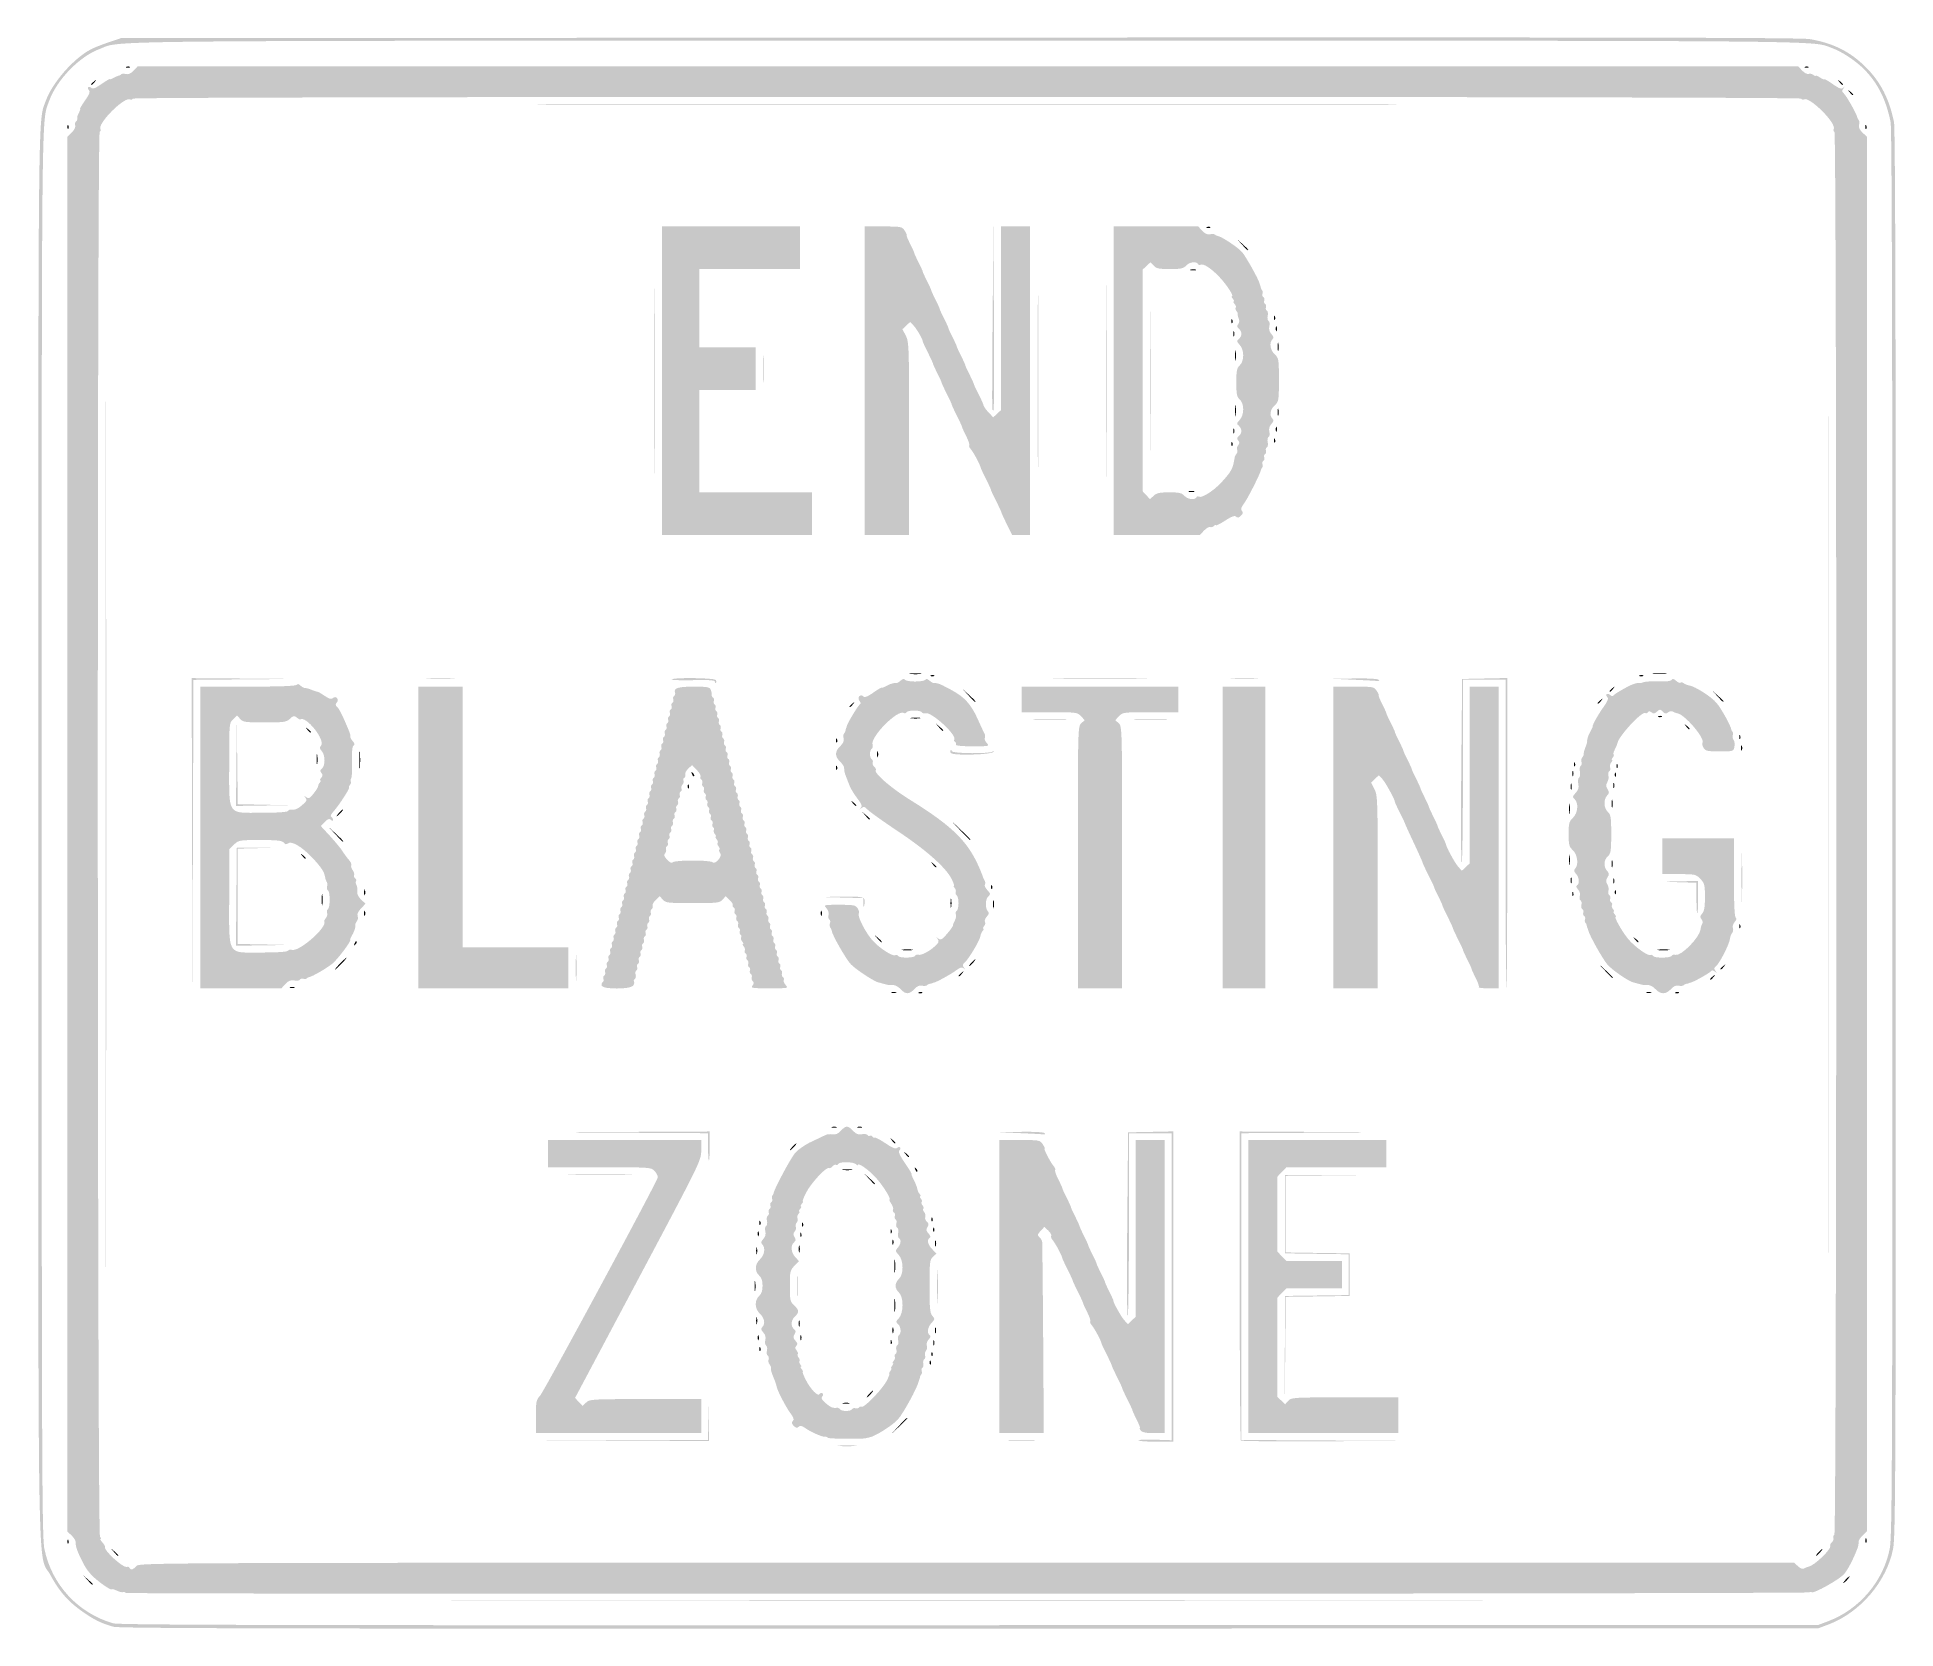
# Model space of a CAD drawing. Header units: inches. Extents: x -21 to 21, y -18 to 18.
import ezdxf

# ---------------------------------------------------------------- set-up
doc = ezdxf.new("R2010")
doc.units = ezdxf.units.IN
doc.header["$MEASUREMENT"] = 0

msp = doc.modelspace()

# ---------------------------------------------------------------- hatches: boundary and pattern name
h = msp.add_hatch(color=7)
edge = h.paths.add_edge_path()
edge.add_spline(control_points=[(-19.305, -17.939), (-19.579, -17.861), (-19.729, -17.788), (-20.007, -17.593), (-20.322, -17.373), (-20.524, -17.142), (-20.723, -16.776), (-21.026, -16.219), (-21, -17.765), (-21, -0.002), (-21, 16.86), (-21.008, 16.06), (-20.833, 16.552), (-20.686, 16.966), (-20.197, 17.523), (-19.806, 17.724), (-19.731, 17.762), (-19.549, 17.834), (-19.401, 17.884)], knot_values=[0, 0, 0, 0, 1, 1, 1, 2, 2, 2, 3, 3, 3, 4, 4, 4, 5, 5, 5, 6, 6, 6, 6], degree=3, periodic=0)
edge.add_line((-19.401, 17.884), (-19.131, 17.975))
edge.add_line((-19.131, 17.975), (-0.173, 17.987))
edge.add_spline(control_points=[(-0.173, 17.987), (14.359, 17.996), (18.847, 17.988), (19.053, 17.953), (19.585, 17.862), (19.97, 17.669), (20.323, 17.317), (20.655, 16.985), (20.852, 16.6), (20.959, 16.076), (20.988, 15.932), (21, 11.164), (21, -0.001), (21, -14.523), (20.995, -15.9), (20.937, -16.186), (20.788, -16.925), (20.193, -17.618), (19.474, -17.89)], knot_values=[0, 0, 0, 0, 1, 1, 1, 2, 2, 2, 3, 3, 3, 4, 4, 4, 5, 5, 5, 6, 6, 6, 6], degree=3, periodic=0)
edge.add_line((19.474, -17.89), (19.247, -17.975))
edge.add_line((19.247, -17.975), (0.058, -17.981))
edge.add_spline(control_points=[(0.058, -17.981), (-15.33, -17.986), (-19.166, -17.978), (-19.305, -17.939)], knot_values=[0, 0, 0, 0, 1, 1, 1, 1], degree=3, periodic=0)
edge = h.paths.add_edge_path(flags=0)
edge.add_spline(control_points=[(19.474, -17.813), (20.174, -17.548), (20.713, -16.916), (20.86, -16.186), (20.918, -15.9), (20.923, -14.523), (20.923, -0.001), (20.923, 11.164), (20.911, 15.932), (20.882, 16.076), (20.778, 16.584), (20.601, 16.941), (20.296, 17.258), (20.107, 17.453), (19.781, 17.671), (19.557, 17.751), (19.064, 17.926), (20.071, 17.917), (-0.012, 17.917), (-20.336, 17.916), (-19.084, 17.928), (-19.622, 17.726), (-20.078, 17.554), (-20.587, 17.026), (-20.757, 16.55), (-20.931, 16.06), (-20.923, 16.855), (-20.923, -0.004), (-20.923, -14.18), (-20.917, -15.91), (-20.863, -16.175), (-20.7, -16.986), (-20.098, -17.638), (-19.305, -17.862), (-19.166, -17.901), (-15.33, -17.909), (0.058, -17.904)], knot_values=[0, 0, 0, 0, 1, 1, 1, 2, 2, 2, 3, 3, 3, 4, 4, 4, 5, 5, 5, 6, 6, 6, 7, 7, 7, 8, 8, 8, 9, 9, 9, 10, 10, 10, 11, 11, 11, 12, 12, 12, 12], degree=3, periodic=0)
edge.add_line((0.058, -17.904), (19.247, -17.898))
edge.add_line((19.247, -17.898), (19.474, -17.813))
h = msp.add_hatch(color=7)
edge = h.paths.add_edge_path()
edge.add_spline(control_points=[(-19.023, -17.174), (-19.033, -17.157), (-19.062, -17.149), (-19.086, -17.157), (-19.11, -17.165), (-19.172, -17.15), (-19.224, -17.123), (-19.276, -17.096), (-19.332, -17.082), (-19.349, -17.093), (-19.366, -17.103), (-19.489, -17.027), (-19.622, -16.924), (-19.798, -16.787), (-19.895, -16.674), (-19.982, -16.508), (-20.113, -16.254), (-20.163, -16.117), (-20.155, -16.027), (-20.152, -15.995), (-20.194, -15.927), (-20.248, -15.876)], knot_values=[0, 0, 0, 0, 1, 1, 1, 2, 2, 2, 3, 3, 3, 4, 4, 4, 5, 5, 5, 6, 6, 6, 7, 7, 7, 7], degree=3, periodic=0)
edge.add_line((-20.248, -15.876), (-20.345, -15.785))
edge.add_line((-20.345, -15.785), (-20.345, -0.019))
edge.add_line((-20.345, -0.019), (-20.345, 15.746))
edge.add_line((-20.345, 15.746), (-20.246, 15.839))
edge.add_spline(control_points=[(-20.246, 15.839), (-20.188, 15.894), (-20.155, 15.959), (-20.166, 16), (-20.176, 16.037), (-20.167, 16.078), (-20.148, 16.09), (-20.128, 16.102), (-20.116, 16.133), (-20.121, 16.157), (-20.126, 16.182), (-20.108, 16.242), (-20.082, 16.289), (-20.056, 16.337), (-20.043, 16.376), (-20.055, 16.376), (-20.066, 16.376), (-20.016, 16.461), (-19.944, 16.564), (-19.847, 16.701), (-19.823, 16.764), (-19.854, 16.795), (-19.878, 16.818), (-19.885, 16.849), (-19.87, 16.864), (-19.855, 16.879), (-19.824, 16.872), (-19.8, 16.849), (-19.769, 16.818), (-19.707, 16.842), (-19.57, 16.938), (-19.466, 17.011), (-19.382, 17.061), (-19.382, 17.049), (-19.382, 17.038), (-19.343, 17.05), (-19.295, 17.077), (-19.247, 17.103), (-19.197, 17.125), (-19.183, 17.126), (-19.168, 17.127), (-19.144, 17.14), (-19.129, 17.156), (-19.113, 17.171), (-19.064, 17.175), (-19.018, 17.163), (-18.962, 17.149), (-18.907, 17.174), (-18.844, 17.241)], knot_values=[0, 0, 0, 0, 1, 1, 1, 2, 2, 2, 3, 3, 3, 4, 4, 4, 5, 5, 5, 6, 6, 6, 7, 7, 7, 8, 8, 8, 9, 9, 9, 10, 10, 10, 11, 11, 11, 12, 12, 12, 13, 13, 13, 14, 14, 14, 15, 15, 15, 16, 16, 16, 16], degree=3, periodic=0)
edge.add_line((-18.844, 17.241), (-18.752, 17.339))
edge.add_line((-18.752, 17.339), (0.019, 17.339))
edge.add_line((0.019, 17.339), (18.79, 17.339))
edge.add_line((18.79, 17.339), (18.882, 17.242))
edge.add_spline(control_points=[(18.882, 17.242), (18.932, 17.188), (18.998, 17.154), (19.028, 17.166), (19.058, 17.177), (19.107, 17.167), (19.136, 17.143), (19.165, 17.119), (19.189, 17.11), (19.189, 17.124), (19.189, 17.137), (19.232, 17.12), (19.285, 17.085), (19.338, 17.051), (19.382, 17.033), (19.382, 17.046), (19.382, 17.059), (19.466, 17.011), (19.57, 16.938), (19.717, 16.835), (19.769, 16.816), (19.809, 16.851), (19.85, 16.888), (19.851, 16.885), (19.813, 16.834), (19.775, 16.784), (19.778, 16.762), (19.827, 16.721), (19.883, 16.674), (20.127, 16.239), (20.131, 16.177), (20.132, 16.163), (20.146, 16.139), (20.161, 16.123), (20.177, 16.108), (20.18, 16.058), (20.169, 16.013), (20.155, 15.957), (20.179, 15.902), (20.247, 15.839)], knot_values=[0, 0, 0, 0, 1, 1, 1, 2, 2, 2, 3, 3, 3, 4, 4, 4, 5, 5, 5, 6, 6, 6, 7, 7, 7, 8, 8, 8, 9, 9, 9, 10, 10, 10, 11, 11, 11, 12, 12, 12, 13, 13, 13, 13], degree=3, periodic=0)
edge.add_line((20.247, 15.839), (20.345, 15.746))
edge.add_line((20.345, 15.746), (20.345, -0.019))
edge.add_line((20.345, -0.019), (20.345, -15.785))
edge.add_line((20.345, -15.785), (20.248, -15.876))
edge.add_spline(control_points=[(20.248, -15.876), (20.194, -15.927), (20.153, -15.995), (20.157, -16.027), (20.161, -16.06), (20.151, -16.122), (20.134, -16.164), (20.031, -16.428), (19.92, -16.643), (19.83, -16.749), (19.729, -16.868), (19.139, -17.199), (19.099, -17.159), (19.088, -17.148), (19.062, -17.15), (19.041, -17.162), (18.984, -17.198), (-19.001, -17.209), (-19.023, -17.174)], knot_values=[0, 0, 0, 0, 1, 1, 1, 2, 2, 2, 3, 3, 3, 4, 4, 4, 5, 5, 5, 6, 6, 6, 6], degree=3, periodic=0)
edge = h.paths.add_edge_path(flags=0)
edge.add_spline(control_points=[(-18.784, -16.569), (-18.715, -16.492), (-18.666, -16.492), (-0.006, -16.492)], knot_values=[0, 0, 0, 0, 1, 1, 1, 1], degree=3, periodic=0)
edge.add_line((-0.006, -16.492), (18.702, -16.492))
edge.add_line((18.702, -16.492), (18.789, -16.573))
edge.add_spline(control_points=[(18.789, -16.573), (18.844, -16.625), (18.894, -16.642), (18.926, -16.622), (18.954, -16.605), (18.998, -16.587), (19.024, -16.583), (19.152, -16.564), (19.558, -16.174), (19.518, -16.108), (19.507, -16.091), (19.523, -16.056), (19.553, -16.031), (19.583, -16.006), (19.599, -15.962), (19.589, -15.934), (19.578, -15.906), (19.588, -15.872), (19.61, -15.858), (19.667, -15.823), (19.669, 15.821), (19.612, 15.856), (19.591, 15.87), (19.583, 15.896), (19.595, 15.916), (19.672, 16.041), (19.046, 16.666), (18.921, 16.589), (18.902, 16.577), (18.875, 16.585), (18.862, 16.607), (18.828, 16.661), (-18.828, 16.661), (-18.862, 16.607), (-18.875, 16.585), (-18.902, 16.577), (-18.921, 16.589), (-19.046, 16.666), (-19.672, 16.04), (-19.595, 15.915), (-19.583, 15.896), (-19.591, 15.87), (-19.612, 15.856), (-19.673, 15.819), (-19.666, -15.845), (-19.605, -15.906), (-19.58, -15.931), (-19.574, -15.952), (-19.592, -15.952), (-19.61, -15.952), (-19.592, -15.989), (-19.551, -16.033), (-19.511, -16.078), (-19.484, -16.123), (-19.492, -16.133), (-19.542, -16.197), (-19.065, -16.631), (-18.994, -16.587), (-18.977, -16.576), (-18.952, -16.585), (-18.939, -16.607), (-18.903, -16.665), (-18.862, -16.655), (-18.784, -16.569)], knot_values=[0, 0, 0, 0, 1, 1, 1, 2, 2, 2, 3, 3, 3, 4, 4, 4, 5, 5, 5, 6, 6, 6, 7, 7, 7, 8, 8, 8, 9, 9, 9, 10, 10, 10, 11, 11, 11, 12, 12, 12, 13, 13, 13, 14, 14, 14, 15, 15, 15, 16, 16, 16, 17, 17, 17, 18, 18, 18, 19, 19, 19, 20, 20, 20, 21, 21, 21, 21], degree=3, periodic=0)
h = msp.add_hatch(color=7)
edge = h.paths.add_edge_path()
edge.add_spline(control_points=[(-19.004, 17.327), (-18.976, 17.338), (-18.943, 17.337), (-18.93, 17.324), (-18.917, 17.311), (-18.94, 17.302), (-18.98, 17.304), (-19.025, 17.306), (-19.034, 17.315), (-19.004, 17.327)], knot_values=[0, 0, 0, 0, 1, 1, 1, 2, 2, 2, 3, 3, 3, 3], degree=3, periodic=0)
h = msp.add_hatch(color=7)
edge = h.paths.add_edge_path()
edge.add_spline(control_points=[(18.951, 17.327), (18.978, 17.338), (19.012, 17.337), (19.024, 17.324), (19.037, 17.311), (19.014, 17.302), (18.974, 17.304), (18.929, 17.306), (18.92, 17.315), (18.951, 17.327)], knot_values=[0, 0, 0, 0, 1, 1, 1, 2, 2, 2, 3, 3, 3, 3], degree=3, periodic=0)
h = msp.add_hatch(color=7)
edge = h.paths.add_edge_path()
edge.add_spline(control_points=[(-19.806, 16.93), (-19.806, 16.938), (-19.775, 16.968), (-19.738, 16.998), (-19.677, 17.046), (-19.676, 17.044), (-19.724, 16.983), (-19.774, 16.919), (-19.806, 16.898), (-19.806, 16.93)], knot_values=[0, 0, 0, 0, 1, 1, 1, 2, 2, 2, 3, 3, 3, 3], degree=3, periodic=0)
h = msp.add_hatch(color=7)
edge = h.paths.add_edge_path()
edge.add_spline(control_points=[(19.724, 16.983), (19.676, 17.044), (19.677, 17.046), (19.738, 16.998), (19.775, 16.968), (19.806, 16.938), (19.806, 16.93), (19.806, 16.898), (19.774, 16.919), (19.724, 16.983)], knot_values=[0, 0, 0, 0, 1, 1, 1, 2, 2, 2, 3, 3, 3, 3], degree=3, periodic=0)
h = msp.add_hatch(color=7)
edge = h.paths.add_edge_path()
edge.add_spline(control_points=[(19.955, 16.752), (19.907, 16.813), (19.908, 16.814), (19.969, 16.766), (20.006, 16.737), (20.037, 16.707), (20.037, 16.699), (20.037, 16.667), (20.005, 16.688), (19.955, 16.752)], knot_values=[0, 0, 0, 0, 1, 1, 1, 2, 2, 2, 3, 3, 3, 3], degree=3, periodic=0)
h = msp.add_hatch(color=7)
edge = h.paths.add_edge_path()
edge.add_spline(control_points=[(-9.431, 16.482), (-4.244, 16.487), (4.244, 16.487), (9.431, 16.482), (14.618, 16.477), (10.374, 16.472), (0, 16.472), (-10.374, 16.472), (-14.618, 16.477), (-9.431, 16.482)], knot_values=[0, 0, 0, 0, 1, 1, 1, 2, 2, 2, 3, 3, 3, 3], degree=3, periodic=0)
h = msp.add_hatch(color=7)
edge = h.paths.add_edge_path()
edge.add_spline(control_points=[(-20.342, 15.975), (-20.34, 16.02), (-20.331, 16.029), (-20.319, 15.998), (-20.308, 15.97), (-20.309, 15.937), (-20.322, 15.924), (-20.334, 15.911), (-20.344, 15.934), (-20.342, 15.975)], knot_values=[0, 0, 0, 0, 1, 1, 1, 2, 2, 2, 3, 3, 3, 3], degree=3, periodic=0)
h = msp.add_hatch(color=7)
edge = h.paths.add_edge_path()
edge.add_spline(control_points=[(20.309, 15.975), (20.311, 16.02), (20.32, 16.029), (20.333, 15.998), (20.344, 15.97), (20.343, 15.937), (20.33, 15.924), (20.317, 15.911), (20.308, 15.934), (20.309, 15.975)], knot_values=[0, 0, 0, 0, 1, 1, 1, 2, 2, 2, 3, 3, 3, 3], degree=3, periodic=0)
for points in [[(-6.897, 10.23), (-6.897, 13.717), (-5.337, 13.717), (-3.776, 13.717), (-3.776, 13.236), (-3.776, 12.754), (-4.913, 12.754), (-6.05, 12.754), (-6.05, 11.868), (-6.05, 10.982), (-5.414, 10.982), (-4.778, 10.982), (-4.778, 10.5), (-4.778, 10.018), (-5.414, 10.018), (-6.05, 10.018), (-6.05, 8.862), (-6.05, 7.706), (-4.778, 7.706), (-3.506, 7.706), (-3.506, 7.225), (-3.506, 6.743), (-5.202, 6.743), (-6.897, 6.743), (-6.897, 10.23)], [(-17.523, -0.01), (-17.532, 3.506), (-16.347, 3.497), (-15.162, 3.488), (-16.328, 3.478), (-17.493, 3.467), (-17.503, -0.029), (-17.513, -3.526), (-17.523, -0.01)], [(-12.407, -0.096), (-12.407, 3.314), (-11.906, 3.314), (-11.406, 3.314), (-11.406, 0.366), (-11.406, -2.582), (-10.211, -2.582), (-9.017, -2.582), (-9.017, -3.044), (-9.017, -3.506), (-10.712, -3.506), (-12.407, -3.506), (-12.407, -0.096)], [(5.78, -0.096), (5.78, 3.314), (6.261, 3.314), (6.743, 3.314), (6.743, -0.096), (6.743, -3.506), (6.261, -3.506), (5.78, -3.506), (5.78, -0.096)], [(-16.521, 1.57), (-16.512, 2.524), (-16.501, 1.59), (-16.49, 0.657), (-15.923, 0.645), (-15.355, 0.634), (-15.943, 0.625), (-16.53, 0.617), (-16.521, 1.57)], [(-16.521, -1.435), (-16.511, -0.328), (-16.01, -0.326), (-15.509, -0.324), (-16, -0.337), (-16.492, -0.349), (-16.492, -1.426), (-16.492, -2.503), (-15.904, -2.514), (-15.317, -2.526), (-15.924, -2.535), (-16.531, -2.543), (-16.521, -1.435)], [(7.185, -11.617), (7.186, -10.461), (7.909, -10.451), (8.631, -10.441), (8.631, -9.98), (8.631, -9.519), (7.909, -9.509), (7.186, -9.498), (7.186, -8.612), (7.186, -7.726), (8.323, -7.725), (9.46, -7.724), (8.333, -7.735), (7.206, -7.746), (7.206, -8.612), (7.206, -9.477), (7.928, -9.488), (8.65, -9.498), (8.65, -9.98), (8.65, -10.461), (7.929, -10.472), (7.207, -10.482), (7.196, -11.628), (7.184, -12.773), (7.185, -11.617)], [(-7.814, -13.727), (-5.859, -13.717), (-5.846, -13.245), (-5.834, -12.773), (-5.836, -13.255), (-5.838, -13.737), (-7.803, -13.737), (-9.768, -13.738), (-7.814, -13.727)]]:
    msp.add_hatch(color=7).paths.add_polyline_path(points)
h = msp.add_hatch(color=7)
edge = h.paths.add_edge_path()
edge.add_line((-2.312, 10.23), (-2.312, 13.717))
edge.add_line((-2.312, 13.717), (-1.893, 13.717))
edge.add_spline(control_points=[(-1.893, 13.717), (-1.488, 13.717), (-1.471, 13.714), (-1.41, 13.621), (-1.375, 13.568), (-1.356, 13.525), (-1.368, 13.525), (-1.379, 13.525), (-1.345, 13.438), (-1.291, 13.332), (-1.237, 13.227), (-1.194, 13.131), (-1.194, 13.12), (-1.195, 13.109), (-1.152, 13.014), (-1.098, 12.908), (-1.045, 12.803), (-1.001, 12.707), (-1.002, 12.696), (-1.002, 12.685), (-0.959, 12.59), (-0.906, 12.484), (-0.852, 12.379), (-0.809, 12.283), (-0.809, 12.272), (-0.81, 12.262), (-0.766, 12.166), (-0.713, 12.061), (-0.659, 11.955), (-0.616, 11.86), (-0.617, 11.849), (-0.617, 11.838), (-0.574, 11.742), (-0.52, 11.637), (-0.467, 11.531), (-0.423, 11.436), (-0.424, 11.425), (-0.424, 11.414), (-0.381, 11.319), (-0.328, 11.213), (-0.274, 11.107), (-0.231, 11.012), (-0.231, 11.001), (-0.232, 10.99), (-0.188, 10.895), (-0.135, 10.789), (-0.081, 10.683), (-0.038, 10.588), (-0.039, 10.577), (-0.039, 10.566), (0.004, 10.471), (0.058, 10.365), (0.111, 10.259), (0.155, 10.164), (0.154, 10.153), (0.154, 10.142), (0.2, 10.043), (0.257, 9.931), (0.315, 9.82), (0.366, 9.706), (0.371, 9.677), (0.376, 9.647), (0.428, 9.574), (0.486, 9.513)], knot_values=[0, 0, 0, 0, 1, 1, 1, 2, 2, 2, 3, 3, 3, 4, 4, 4, 5, 5, 5, 6, 6, 6, 7, 7, 7, 8, 8, 8, 9, 9, 9, 10, 10, 10, 11, 11, 11, 12, 12, 12, 13, 13, 13, 14, 14, 14, 15, 15, 15, 16, 16, 16, 17, 17, 17, 18, 18, 18, 19, 19, 19, 20, 20, 20, 21, 21, 21, 21], degree=3, periodic=0)
edge.add_line((0.486, 9.513), (0.592, 9.402))
edge.add_line((0.592, 9.402), (0.681, 9.486))
edge.add_line((0.681, 9.486), (0.771, 9.569))
edge.add_line((0.771, 9.569), (0.771, 11.643))
edge.add_line((0.771, 11.643), (0.771, 13.717))
edge.add_line((0.771, 13.717), (1.098, 13.717))
edge.add_line((1.098, 13.717), (1.426, 13.717))
edge.add_line((1.426, 13.717), (1.426, 10.23))
edge.add_line((1.426, 10.23), (1.426, 6.743))
edge.add_line((1.426, 6.743), (1.222, 6.743))
edge.add_line((1.222, 6.743), (1.018, 6.743))
edge.add_line((1.018, 6.743), (0.9, 6.984))
edge.add_spline(control_points=[(0.9, 6.984), (0.834, 7.116), (0.779, 7.238), (0.776, 7.254), (0.774, 7.27), (0.719, 7.387), (0.655, 7.514), (0.591, 7.641), (0.539, 7.753), (0.539, 7.764), (0.54, 7.775), (0.488, 7.888), (0.424, 8.015), (0.36, 8.142), (0.306, 8.259), (0.304, 8.275), (0.297, 8.33), (0.145, 8.612), (0.086, 8.68), (0.053, 8.717), (0.037, 8.758), (0.05, 8.771), (0.063, 8.784), (0.031, 8.879), (-0.022, 8.982), (-0.074, 9.086), (-0.116, 9.179), (-0.116, 9.19), (-0.115, 9.201), (-0.167, 9.313), (-0.231, 9.44), (-0.295, 9.567), (-0.347, 9.68), (-0.347, 9.691), (-0.346, 9.702), (-0.398, 9.814), (-0.462, 9.941), (-0.526, 10.068), (-0.578, 10.181), (-0.578, 10.192), (-0.577, 10.203), (-0.621, 10.298), (-0.674, 10.404), (-0.728, 10.509), (-0.771, 10.605), (-0.771, 10.616), (-0.77, 10.626), (-0.822, 10.739), (-0.886, 10.866), (-0.95, 10.993), (-1.002, 11.106), (-1.001, 11.117), (-0.999, 11.161), (-1.131, 11.391), (-1.206, 11.473)], knot_values=[0, 0, 0, 0, 1, 1, 1, 2, 2, 2, 3, 3, 3, 4, 4, 4, 5, 5, 5, 6, 6, 6, 7, 7, 7, 8, 8, 8, 9, 9, 9, 10, 10, 10, 11, 11, 11, 12, 12, 12, 13, 13, 13, 14, 14, 14, 15, 15, 15, 16, 16, 16, 17, 17, 17, 18, 18, 18, 18], degree=3, periodic=0)
edge.add_line((-1.206, 11.473), (-1.285, 11.56))
edge.add_line((-1.285, 11.56), (-1.373, 11.478))
edge.add_line((-1.373, 11.478), (-1.461, 11.395))
edge.add_line((-1.461, 11.395), (-1.385, 11.248))
edge.add_spline(control_points=[(-1.385, 11.248), (-1.313, 11.107), (-1.31, 11.007), (-1.31, 8.922)], knot_values=[0, 0, 0, 0, 1, 1, 1, 1], degree=3, periodic=0)
edge.add_line((-1.31, 8.922), (-1.31, 6.743))
edge.add_line((-1.31, 6.743), (-1.811, 6.743))
edge.add_line((-1.811, 6.743), (-2.312, 6.743))
edge.add_line((-2.312, 6.743), (-2.312, 10.23))
h = msp.add_hatch(color=7)
edge = h.paths.add_edge_path()
edge.add_spline(control_points=[(0.571, 9.585), (0.564, 9.601), (0.568, 10.541), (0.578, 11.675)], knot_values=[0, 0, 0, 0, 1, 1, 1, 1], degree=3, periodic=0)
edge.add_line((0.578, 11.675), (0.598, 13.737))
edge.add_line((0.598, 13.737), (0.607, 11.646))
edge.add_spline(control_points=[(0.607, 11.646), (0.612, 10.497), (0.609, 9.556), (0.6, 9.556), (0.59, 9.556), (0.577, 9.569), (0.571, 9.585)], knot_values=[0, 0, 0, 0, 1, 1, 1, 2, 2, 2, 2], degree=3, periodic=0)
h = msp.add_hatch(color=7)
edge = h.paths.add_edge_path()
edge.add_line((3.314, 10.23), (3.314, 13.717))
edge.add_line((3.314, 13.717), (4.27, 13.717))
edge.add_line((4.27, 13.717), (5.227, 13.717))
edge.add_line((5.227, 13.717), (5.319, 13.619))
edge.add_spline(control_points=[(5.319, 13.619), (5.382, 13.552), (5.438, 13.527), (5.494, 13.541), (5.539, 13.553), (5.588, 13.549), (5.604, 13.534), (5.619, 13.518), (5.644, 13.505), (5.658, 13.505), (5.732, 13.505), (6.129, 13.244), (6.219, 13.137), (6.308, 13.031), (6.59, 12.527), (6.611, 12.436), (6.615, 12.42), (6.622, 12.399), (6.628, 12.388), (6.633, 12.377), (6.639, 12.353), (6.642, 12.333), (6.645, 12.314), (6.659, 12.286), (6.673, 12.272), (6.687, 12.257), (6.691, 12.223), (6.68, 12.196), (6.669, 12.168), (6.679, 12.134), (6.7, 12.121), (6.722, 12.108), (6.731, 12.073), (6.72, 12.044), (6.708, 12.015), (6.717, 11.98), (6.739, 11.967), (6.761, 11.953), (6.769, 11.919), (6.758, 11.89), (6.747, 11.861), (6.756, 11.826), (6.779, 11.812), (6.802, 11.798), (6.81, 11.746), (6.798, 11.696), (6.786, 11.647), (6.794, 11.595), (6.817, 11.581), (6.841, 11.566), (6.848, 11.513), (6.835, 11.459), (6.819, 11.395), (6.834, 11.339), (6.88, 11.287), (6.933, 11.229), (6.939, 11.2), (6.904, 11.166), (6.828, 11.089), (6.852, 10.924), (6.955, 10.828), (7.048, 10.74), (7.051, 10.72), (7.051, 10.25), (7.051, 9.779), (7.048, 9.759), (6.955, 9.672), (6.852, 9.575), (6.83, 9.446), (6.904, 9.372), (6.939, 9.337), (6.933, 9.309), (6.88, 9.25), (6.834, 9.199), (6.819, 9.142), (6.835, 9.078), (6.848, 9.025), (6.841, 8.971), (6.817, 8.957), (6.794, 8.943), (6.786, 8.891), (6.798, 8.841), (6.81, 8.792), (6.802, 8.74), (6.779, 8.726), (6.756, 8.712), (6.747, 8.677), (6.758, 8.648), (6.769, 8.619), (6.761, 8.584), (6.739, 8.571), (6.717, 8.557), (6.708, 8.523), (6.72, 8.494), (6.731, 8.465), (6.722, 8.43), (6.7, 8.417), (6.679, 8.403), (6.669, 8.37), (6.68, 8.342), (6.691, 8.314), (6.687, 8.28), (6.673, 8.266), (6.659, 8.251), (6.646, 8.228), (6.645, 8.214), (6.64, 8.148), (6.346, 7.564), (6.263, 7.455), (6.193, 7.362), (6.181, 7.321), (6.214, 7.288), (6.247, 7.254), (6.242, 7.227), (6.193, 7.178), (6.144, 7.13), (6.116, 7.124), (6.084, 7.156), (6.052, 7.188), (5.987, 7.164), (5.833, 7.066), (5.719, 6.993), (5.626, 6.946), (5.626, 6.962), (5.626, 6.977), (5.606, 6.97), (5.582, 6.946), (5.559, 6.923), (5.519, 6.911), (5.494, 6.921), (5.469, 6.93), (5.407, 6.894), (5.357, 6.841)], knot_values=[0, 0, 0, 0, 1, 1, 1, 2, 2, 2, 3, 3, 3, 4, 4, 4, 5, 5, 5, 6, 6, 6, 7, 7, 7, 8, 8, 8, 9, 9, 9, 10, 10, 10, 11, 11, 11, 12, 12, 12, 13, 13, 13, 14, 14, 14, 15, 15, 15, 16, 16, 16, 17, 17, 17, 18, 18, 18, 19, 19, 19, 20, 20, 20, 21, 21, 21, 22, 22, 22, 23, 23, 23, 24, 24, 24, 25, 25, 25, 26, 26, 26, 27, 27, 27, 28, 28, 28, 29, 29, 29, 30, 30, 30, 31, 31, 31, 32, 32, 32, 33, 33, 33, 34, 34, 34, 35, 35, 35, 36, 36, 36, 37, 37, 37, 38, 38, 38, 39, 39, 39, 40, 40, 40, 41, 41, 41, 42, 42, 42, 43, 43, 43, 44, 44, 44, 44], degree=3, periodic=0)
edge.add_line((5.357, 6.841), (5.265, 6.743))
edge.add_line((5.265, 6.743), (4.29, 6.743))
edge.add_line((4.29, 6.743), (3.314, 6.743))
edge.add_line((3.314, 6.743), (3.314, 10.23))
edge = h.paths.add_edge_path(flags=0)
edge.add_spline(control_points=[(4.572, 7.706), (4.794, 7.706), (4.856, 7.693), (4.913, 7.629), (4.987, 7.548), (5.142, 7.526), (5.183, 7.591), (5.196, 7.613), (5.223, 7.621), (5.242, 7.609), (5.305, 7.57), (5.568, 7.735), (5.747, 7.927), (5.939, 8.133), (6.002, 8.231), (6.027, 8.368), (6.036, 8.417), (6.045, 8.462), (6.047, 8.467), (6.048, 8.473), (6.051, 8.49), (6.053, 8.506), (6.055, 8.522), (6.073, 8.556), (6.095, 8.581), (6.116, 8.607), (6.122, 8.647), (6.107, 8.67), (6.093, 8.693), (6.102, 8.737), (6.128, 8.768), (6.163, 8.81), (6.164, 8.837), (6.131, 8.877), (6.098, 8.917), (6.101, 8.941), (6.145, 8.978), (6.22, 9.04), (6.22, 9.148), (6.145, 9.21), (6.092, 9.254), (6.094, 9.269), (6.164, 9.343), (6.27, 9.456), (6.271, 9.711), (6.165, 9.806), (6.1, 9.865), (6.088, 9.925), (6.088, 10.192), (6.088, 10.458), (6.1, 10.518), (6.165, 10.577), (6.271, 10.673), (6.27, 10.928), (6.164, 11.041), (6.094, 11.115), (6.092, 11.13), (6.145, 11.173), (6.22, 11.236), (6.22, 11.344), (6.145, 11.406), (6.101, 11.442), (6.098, 11.467), (6.13, 11.506), (6.155, 11.536), (6.161, 11.588), (6.144, 11.627), (6.128, 11.664), (6.118, 11.709), (6.122, 11.727), (6.126, 11.746), (6.112, 11.782), (6.09, 11.808), (6.068, 11.834), (6.061, 11.867), (6.075, 11.88), (6.088, 11.894), (6.077, 11.931), (6.05, 11.963), (6.024, 11.996), (6.014, 12.022), (6.03, 12.022), (6.046, 12.022), (6.037, 12.048), (6.011, 12.08), (5.985, 12.112), (5.974, 12.138), (5.988, 12.138), (6.041, 12.138), (5.879, 12.39), (5.709, 12.571), (5.525, 12.768), (5.341, 12.889), (5.28, 12.851), (5.261, 12.84), (5.235, 12.848), (5.221, 12.869), (5.181, 12.935), (5.025, 12.913), (4.951, 12.831), (4.893, 12.767), (4.833, 12.754), (4.585, 12.754), (4.337, 12.754), (4.278, 12.767), (4.219, 12.832)], knot_values=[0, 0, 0, 0, 1, 1, 1, 2, 2, 2, 3, 3, 3, 4, 4, 4, 5, 5, 5, 6, 6, 6, 7, 7, 7, 8, 8, 8, 9, 9, 9, 10, 10, 10, 11, 11, 11, 12, 12, 12, 13, 13, 13, 14, 14, 14, 15, 15, 15, 16, 16, 16, 17, 17, 17, 18, 18, 18, 19, 19, 19, 20, 20, 20, 21, 21, 21, 22, 22, 22, 23, 23, 23, 24, 24, 24, 25, 25, 25, 26, 26, 26, 27, 27, 27, 28, 28, 28, 29, 29, 29, 30, 30, 30, 31, 31, 31, 32, 32, 32, 33, 33, 33, 34, 34, 34, 35, 35, 35, 35], degree=3, periodic=0)
edge.add_line((4.219, 12.832), (4.148, 12.909))
edge.add_line((4.148, 12.909), (4.059, 12.825))
edge.add_line((4.059, 12.825), (3.969, 12.741))
edge.add_line((3.969, 12.741), (3.969, 10.236))
edge.add_line((3.969, 10.236), (3.969, 7.731))
edge.add_line((3.969, 7.731), (4.053, 7.641))
edge.add_line((4.053, 7.641), (4.137, 7.552))
edge.add_line((4.137, 7.552), (4.219, 7.629))
edge.add_spline(control_points=[(4.219, 7.629), (4.285, 7.691), (4.354, 7.706), (4.572, 7.706)], knot_values=[0, 0, 0, 0, 1, 1, 1, 1], degree=3, periodic=0)
h = msp.add_hatch(color=7)
edge = h.paths.add_edge_path()
edge.add_spline(control_points=[(5.426, 13.705), (5.454, 13.716), (5.487, 13.715), (5.5, 13.702), (5.512, 13.689), (5.49, 13.68), (5.449, 13.682), (5.404, 13.684), (5.395, 13.693), (5.426, 13.705)], knot_values=[0, 0, 0, 0, 1, 1, 1, 2, 2, 2, 3, 3, 3, 3], degree=3, periodic=0)
h = msp.add_hatch(color=7)
edge = h.paths.add_edge_path()
edge.add_line((6.221, 13.303), (6.107, 13.428))
edge.add_line((6.107, 13.428), (6.233, 13.315))
edge.add_spline(control_points=[(6.233, 13.315), (6.301, 13.253), (6.358, 13.197), (6.358, 13.19), (6.358, 13.16), (6.326, 13.186), (6.221, 13.303)], knot_values=[0, 0, 0, 0, 1, 1, 1, 2, 2, 2, 2], degree=3, periodic=0)
h = msp.add_hatch(color=7)
edge = h.paths.add_edge_path()
edge.add_spline(control_points=[(-7.071, 10.23), (-7.071, 12.159), (-7.067, 12.942), (-7.061, 11.971), (-7.055, 11), (-7.055, 9.422), (-7.061, 8.465), (-7.067, 7.507), (-7.071, 8.302), (-7.071, 10.23)], knot_values=[0, 0, 0, 0, 1, 1, 1, 2, 2, 2, 3, 3, 3, 3], degree=3, periodic=0)
h = msp.add_hatch(color=7)
edge = h.paths.add_edge_path()
edge.add_spline(control_points=[(1.598, 10.23), (1.598, 12.159), (1.603, 12.942), (1.609, 11.971), (1.614, 11), (1.614, 9.422), (1.609, 8.465), (1.603, 7.507), (1.598, 8.302), (1.598, 10.23)], knot_values=[0, 0, 0, 0, 1, 1, 1, 2, 2, 2, 3, 3, 3, 3], degree=3, periodic=0)
h = msp.add_hatch(color=7)
edge = h.paths.add_edge_path()
edge.add_spline(control_points=[(3.14, 10.23), (3.14, 12.159), (3.144, 12.942), (3.15, 11.971), (3.156, 11), (3.156, 9.422), (3.15, 8.465), (3.144, 7.507), (3.14, 8.302), (3.14, 10.23)], knot_values=[0, 0, 0, 0, 1, 1, 1, 2, 2, 2, 3, 3, 3, 3], degree=3, periodic=0)
h = msp.add_hatch(color=7)
edge = h.paths.add_edge_path()
edge.add_spline(control_points=[(5.058, 12.742), (5.096, 12.752), (5.148, 12.751), (5.174, 12.741), (5.2, 12.73), (5.169, 12.722), (5.106, 12.723), (5.042, 12.724), (5.021, 12.733), (5.058, 12.742)], knot_values=[0, 0, 0, 0, 1, 1, 1, 2, 2, 2, 3, 3, 3, 3], degree=3, periodic=0)
h = msp.add_hatch(color=7)
edge = h.paths.add_edge_path()
edge.add_spline(control_points=[(-19.478, -0.019), (-19.478, 8.712), (-19.474, 12.278), (-19.468, 7.906), (-19.463, 3.533), (-19.463, -3.611), (-19.468, -7.97), (-19.474, -12.328), (-19.478, -8.751), (-19.478, -0.019)], knot_values=[0, 0, 0, 0, 1, 1, 1, 2, 2, 2, 3, 3, 3, 3], degree=3, periodic=0)
h = msp.add_hatch(color=7)
edge = h.paths.add_edge_path()
edge.add_spline(control_points=[(4.141, 10.23), (4.141, 11.629), (4.146, 12.196), (4.152, 11.489), (4.158, 10.783), (4.158, 9.639), (4.152, 8.946), (4.146, 8.254), (4.141, 8.832), (4.141, 10.23)], knot_values=[0, 0, 0, 0, 1, 1, 1, 2, 2, 2, 3, 3, 3, 3], degree=3, periodic=0)
h = msp.add_hatch(color=7)
edge = h.paths.add_edge_path()
edge.add_spline(control_points=[(19.478, -0.019), (19.478, 8.712), (19.482, 12.278), (19.488, 7.906), (19.493, 3.533), (19.493, -3.611), (19.488, -7.97), (19.482, -12.328), (19.478, -8.751), (19.478, -0.019)], knot_values=[0, 0, 0, 0, 1, 1, 1, 2, 2, 2, 3, 3, 3, 3], degree=3, periodic=0)
h = msp.add_hatch(color=7)
edge = h.paths.add_edge_path()
edge.add_spline(control_points=[(5.976, 11.582), (5.977, 11.627), (5.986, 11.636), (5.999, 11.605), (6.01, 11.578), (6.009, 11.544), (5.996, 11.532), (5.983, 11.519), (5.974, 11.541), (5.976, 11.582)], knot_values=[0, 0, 0, 0, 1, 1, 1, 2, 2, 2, 3, 3, 3, 3], degree=3, periodic=0)
h = msp.add_hatch(color=7)
edge = h.paths.add_edge_path()
edge.add_spline(control_points=[(6.017, 11.29), (6.017, 11.343), (6.026, 11.365), (6.037, 11.338), (6.047, 11.312), (6.047, 11.268), (6.037, 11.242), (6.026, 11.215), (6.017, 11.237), (6.017, 11.29)], knot_values=[0, 0, 0, 0, 1, 1, 1, 2, 2, 2, 3, 3, 3, 3], degree=3, periodic=0)
h = msp.add_hatch(color=7)
edge = h.paths.add_edge_path()
edge.add_spline(control_points=[(6.939, 11.659), (6.941, 11.704), (6.95, 11.713), (6.962, 11.682), (6.973, 11.655), (6.972, 11.621), (6.959, 11.609), (6.946, 11.596), (6.937, 11.619), (6.939, 11.659)], knot_values=[0, 0, 0, 0, 1, 1, 1, 2, 2, 2, 3, 3, 3, 3], degree=3, periodic=0)
h = msp.add_hatch(color=7)
edge = h.paths.add_edge_path()
edge.add_spline(control_points=[(6.98, 11.406), (6.98, 11.458), (6.989, 11.48), (7, 11.454), (7.011, 11.427), (7.011, 11.384), (7, 11.357), (6.989, 11.331), (6.98, 11.353), (6.98, 11.406)], knot_values=[0, 0, 0, 0, 1, 1, 1, 2, 2, 2, 3, 3, 3, 3], degree=3, periodic=0)
h = msp.add_hatch(color=7)
edge = h.paths.add_edge_path()
edge.add_spline(control_points=[(6.061, 10.808), (6.061, 10.914), (6.068, 10.953), (6.077, 10.894), (6.086, 10.836), (6.086, 10.749), (6.077, 10.702), (6.068, 10.654), (6.06, 10.702), (6.061, 10.808)], knot_values=[0, 0, 0, 0, 1, 1, 1, 2, 2, 2, 3, 3, 3, 3], degree=3, periodic=0)
h = msp.add_hatch(color=7)
edge = h.paths.add_edge_path()
edge.add_spline(control_points=[(7.023, 11.001), (7.023, 11.086), (7.031, 11.116), (7.04, 11.068), (7.049, 11.02), (7.049, 10.951), (7.039, 10.914), (7.03, 10.877), (7.022, 10.916), (7.023, 11.001)], knot_values=[0, 0, 0, 0, 1, 1, 1, 2, 2, 2, 3, 3, 3, 3], degree=3, periodic=0)
h = msp.add_hatch(color=7)
edge = h.paths.add_edge_path()
edge.add_spline(control_points=[(-4.609, 10.5), (-4.609, 10.776), (-4.603, 10.883), (-4.595, 10.739), (-4.588, 10.595), (-4.588, 10.37), (-4.595, 10.238), (-4.603, 10.107), (-4.609, 10.224), (-4.609, 10.5)], knot_values=[0, 0, 0, 0, 1, 1, 1, 2, 2, 2, 3, 3, 3, 3], degree=3, periodic=0)
h = msp.add_hatch(color=7)
edge = h.paths.add_edge_path()
edge.add_spline(control_points=[(6.061, 9.556), (6.061, 9.673), (6.068, 9.72), (6.077, 9.662), (6.086, 9.604), (6.086, 9.508), (6.077, 9.45), (6.068, 9.392), (6.061, 9.439), (6.061, 9.556)], knot_values=[0, 0, 0, 0, 1, 1, 1, 2, 2, 2, 3, 3, 3, 3], degree=3, periodic=0)
h = msp.add_hatch(color=7)
edge = h.paths.add_edge_path()
edge.add_spline(control_points=[(7.022, 9.517), (7.022, 9.592), (7.03, 9.622), (7.039, 9.585), (7.049, 9.548), (7.049, 9.487), (7.039, 9.45), (7.03, 9.413), (7.022, 9.443), (7.022, 9.517)], knot_values=[0, 0, 0, 0, 1, 1, 1, 2, 2, 2, 3, 3, 3, 3], degree=3, periodic=0)
h = msp.add_hatch(color=7)
edge = h.paths.add_edge_path()
edge.add_spline(control_points=[(5.976, 8.808), (5.977, 8.853), (5.986, 8.862), (5.999, 8.831), (6.01, 8.803), (6.009, 8.77), (5.996, 8.757), (5.983, 8.744), (5.974, 8.767), (5.976, 8.808)], knot_values=[0, 0, 0, 0, 1, 1, 1, 2, 2, 2, 3, 3, 3, 3], degree=3, periodic=0)
h = msp.add_hatch(color=7)
edge = h.paths.add_edge_path()
edge.add_spline(control_points=[(6.017, 9.094), (6.017, 9.147), (6.026, 9.168), (6.037, 9.142), (6.047, 9.115), (6.047, 9.072), (6.037, 9.045), (6.026, 9.019), (6.017, 9.041), (6.017, 9.094)], knot_values=[0, 0, 0, 0, 1, 1, 1, 2, 2, 2, 3, 3, 3, 3], degree=3, periodic=0)
h = msp.add_hatch(color=7)
edge = h.paths.add_edge_path()
edge.add_spline(control_points=[(6.939, 8.885), (6.941, 8.93), (6.95, 8.939), (6.962, 8.908), (6.973, 8.88), (6.972, 8.847), (6.959, 8.834), (6.946, 8.821), (6.937, 8.844), (6.939, 8.885)], knot_values=[0, 0, 0, 0, 1, 1, 1, 2, 2, 2, 3, 3, 3, 3], degree=3, periodic=0)
h = msp.add_hatch(color=7)
edge = h.paths.add_edge_path()
edge.add_spline(control_points=[(6.98, 9.132), (6.98, 9.185), (6.989, 9.207), (7, 9.18), (7.011, 9.154), (7.011, 9.11), (7, 9.084), (6.989, 9.057), (6.98, 9.079), (6.98, 9.132)], knot_values=[0, 0, 0, 0, 1, 1, 1, 2, 2, 2, 3, 3, 3, 3], degree=3, periodic=0)
h = msp.add_hatch(color=7)
edge = h.paths.add_edge_path()
edge.add_spline(control_points=[(5.02, 7.733), (5.057, 7.743), (5.109, 7.742), (5.135, 7.732), (5.161, 7.721), (5.131, 7.713), (5.067, 7.714), (5.003, 7.715), (4.982, 7.723), (5.02, 7.733)], knot_values=[0, 0, 0, 0, 1, 1, 1, 2, 2, 2, 3, 3, 3, 3], degree=3, periodic=0)
h = msp.add_hatch(color=7)
edge = h.paths.add_edge_path()
edge.add_line((-17.339, -0.096), (-17.339, 3.314))
edge.add_line((-17.339, 3.314), (-16.263, 3.314))
edge.add_spline(control_points=[(-16.263, 3.314), (-15.543, 3.314), (-15.178, 3.327), (-15.161, 3.355), (-15.144, 3.382), (-15.112, 3.375), (-15.067, 3.334), (-15.029, 3.3), (-14.983, 3.276), (-14.965, 3.28), (-14.946, 3.284), (-14.882, 3.268), (-14.823, 3.243), (-14.763, 3.218), (-14.702, 3.198), (-14.687, 3.198), (-14.672, 3.198), (-14.598, 3.156), (-14.522, 3.104), (-14.418, 3.034), (-14.372, 3.021), (-14.339, 3.054), (-14.272, 3.121), (-14.19, 3.028), (-14.251, 2.954), (-14.286, 2.913), (-14.284, 2.89), (-14.243, 2.856), (-14.214, 2.832), (-14.147, 2.712), (-14.094, 2.591), (-13.955, 2.272), (-13.935, 2.22), (-13.944, 2.182), (-13.948, 2.163), (-13.924, 2.117), (-13.89, 2.08), (-13.846, 2.031), (-13.841, 2.004), (-13.872, 1.984), (-13.901, 1.966), (-13.913, 1.843), (-13.906, 1.623), (-13.9, 1.439), (-13.909, 1.266), (-13.926, 1.239), (-13.943, 1.212), (-13.946, 1.179), (-13.934, 1.167), (-13.921, 1.154), (-13.93, 1.121), (-13.954, 1.092), (-13.977, 1.064), (-13.985, 1.04), (-13.971, 1.04), (-13.936, 1.04), (-14.208, 0.617), (-14.322, 0.496), (-14.383, 0.431), (-14.402, 0.384), (-14.376, 0.368), (-14.353, 0.354), (-14.334, 0.324), (-14.334, 0.301), (-14.334, 0.273), (-14.35, 0.274), (-14.385, 0.303), (-14.425, 0.336), (-14.458, 0.324), (-14.524, 0.253)], knot_values=[0, 0, 0, 0, 1, 1, 1, 2, 2, 2, 3, 3, 3, 4, 4, 4, 5, 5, 5, 6, 6, 6, 7, 7, 7, 8, 8, 8, 9, 9, 9, 10, 10, 10, 11, 11, 11, 12, 12, 12, 13, 13, 13, 14, 14, 14, 15, 15, 15, 16, 16, 16, 17, 17, 17, 18, 18, 18, 19, 19, 19, 20, 20, 20, 21, 21, 21, 22, 22, 22, 23, 23, 23, 23], degree=3, periodic=0)
edge.add_line((-14.524, 0.253), (-14.611, 0.161))
edge.add_line((-14.611, 0.161), (-14.399, -0.069))
edge.add_spline(control_points=[(-14.399, -0.069), (-14.283, -0.196), (-14.157, -0.349), (-14.119, -0.41), (-14.081, -0.47), (-14.017, -0.558), (-13.976, -0.604), (-13.935, -0.65), (-13.912, -0.704), (-13.924, -0.724), (-13.936, -0.743), (-13.923, -0.791), (-13.894, -0.831), (-13.865, -0.87), (-13.85, -0.923), (-13.859, -0.948), (-13.869, -0.973), (-13.858, -1.006), (-13.835, -1.02), (-13.812, -1.034), (-13.803, -1.062), (-13.815, -1.082), (-13.828, -1.101), (-13.824, -1.139), (-13.808, -1.166), (-13.791, -1.192), (-13.783, -1.258), (-13.788, -1.311), (-13.795, -1.375), (-13.765, -1.44), (-13.7, -1.501)], knot_values=[0, 0, 0, 0, 1, 1, 1, 2, 2, 2, 3, 3, 3, 4, 4, 4, 5, 5, 5, 6, 6, 6, 7, 7, 7, 8, 8, 8, 9, 9, 9, 10, 10, 10, 10], degree=3, periodic=0)
edge.add_line((-13.7, -1.501), (-13.601, -1.594))
edge.add_line((-13.601, -1.594), (-13.703, -1.7))
edge.add_spline(control_points=[(-13.703, -1.7), (-13.768, -1.769), (-13.796, -1.829), (-13.78, -1.871), (-13.766, -1.907), (-13.773, -1.958), (-13.795, -1.985), (-13.817, -2.012), (-13.833, -2.049), (-13.83, -2.067), (-13.827, -2.085), (-13.828, -2.113), (-13.833, -2.129), (-13.838, -2.145), (-13.845, -2.171), (-13.849, -2.187), (-13.852, -2.203), (-13.879, -2.259), (-13.908, -2.312), (-13.938, -2.365), (-13.955, -2.408), (-13.948, -2.408), (-13.898, -2.408), (-14.236, -2.859), (-14.358, -2.955), (-14.497, -3.064), (-14.821, -3.25), (-14.88, -3.254), (-14.894, -3.255), (-14.917, -3.268), (-14.932, -3.282), (-14.946, -3.297), (-14.981, -3.3), (-15.008, -3.289), (-15.036, -3.279), (-15.069, -3.288), (-15.083, -3.31), (-15.096, -3.332), (-15.155, -3.34), (-15.212, -3.329), (-15.292, -3.313), (-15.339, -3.332), (-15.41, -3.407)], knot_values=[0, 0, 0, 0, 1, 1, 1, 2, 2, 2, 3, 3, 3, 4, 4, 4, 5, 5, 5, 6, 6, 6, 7, 7, 7, 8, 8, 8, 9, 9, 9, 10, 10, 10, 11, 11, 11, 12, 12, 12, 13, 13, 13, 14, 14, 14, 14], degree=3, periodic=0)
edge.add_line((-15.41, -3.407), (-15.503, -3.506))
edge.add_line((-15.503, -3.506), (-16.421, -3.506))
edge.add_line((-16.421, -3.506), (-17.339, -3.506))
edge.add_line((-17.339, -3.506), (-17.339, -0.096))
edge = h.paths.add_edge_path(flags=0)
edge.add_spline(control_points=[(-15.353, -2.656), (-15.339, -2.633), (-15.303, -2.625), (-15.272, -2.636), (-15.112, -2.698), (-14.447, -2.113), (-14.536, -1.99), (-14.542, -1.983), (-14.524, -1.951), (-14.497, -1.918), (-14.47, -1.886), (-14.458, -1.833), (-14.471, -1.801), (-14.483, -1.768), (-14.475, -1.73), (-14.452, -1.716), (-14.399, -1.683), (-14.399, -1.322), (-14.452, -1.289), (-14.475, -1.275), (-14.483, -1.238), (-14.471, -1.206), (-14.459, -1.175), (-14.462, -1.129), (-14.477, -1.104), (-14.493, -1.08), (-14.51, -1.028), (-14.516, -0.989), (-14.534, -0.871), (-14.607, -0.763), (-14.812, -0.546), (-15.04, -0.305), (-15.277, -0.166), (-15.353, -0.229), (-15.389, -0.26), (-15.416, -0.255), (-15.451, -0.212), (-15.489, -0.166), (-15.598, -0.154), (-15.984, -0.154), (-16.457, -0.154), (-16.471, -0.157), (-16.576, -0.258)], knot_values=[0, 0, 0, 0, 1, 1, 1, 2, 2, 2, 3, 3, 3, 4, 4, 4, 5, 5, 5, 6, 6, 6, 7, 7, 7, 8, 8, 8, 9, 9, 9, 10, 10, 10, 11, 11, 11, 12, 12, 12, 13, 13, 13, 14, 14, 14, 14], degree=3, periodic=0)
edge.add_line((-16.576, -0.258), (-16.684, -0.361))
edge.add_line((-16.684, -0.361), (-16.684, -1.44))
edge.add_spline(control_points=[(-16.684, -1.44), (-16.684, -2.806), (-16.748, -2.697), (-15.948, -2.697), (-15.586, -2.697), (-15.37, -2.682), (-15.353, -2.656)], knot_values=[0, 0, 0, 0, 1, 1, 1, 2, 2, 2, 2], degree=3, periodic=0)
edge = h.paths.add_edge_path(flags=0)
edge.add_spline(control_points=[(-15.354, 0.502), (-15.341, 0.524), (-15.31, 0.539), (-15.285, 0.536), (-15.19, 0.524), (-15.145, 0.542), (-15.029, 0.64), (-14.927, 0.726), (-14.917, 0.75), (-14.959, 0.804), (-15.002, 0.859), (-15.001, 0.861), (-14.944, 0.817), (-14.889, 0.773), (-14.866, 0.785), (-14.774, 0.899), (-14.716, 0.971), (-14.67, 1.046), (-14.672, 1.065), (-14.673, 1.083), (-14.656, 1.12), (-14.634, 1.146), (-14.612, 1.173), (-14.607, 1.194), (-14.623, 1.194), (-14.639, 1.194), (-14.63, 1.221), (-14.604, 1.252), (-14.568, 1.296), (-14.567, 1.323), (-14.599, 1.363), (-14.633, 1.403), (-14.629, 1.427), (-14.585, 1.464), (-14.508, 1.528), (-14.51, 1.768), (-14.59, 1.855), (-14.64, 1.91), (-14.643, 1.937), (-14.607, 1.981), (-14.503, 2.106), (-14.95, 2.665), (-15.079, 2.572), (-15.087, 2.567), (-15.122, 2.587), (-15.158, 2.616), (-15.214, 2.663), (-15.234, 2.659), (-15.31, 2.587), (-15.391, 2.512), (-15.441, 2.505), (-15.881, 2.505), (-16.317, 2.505), (-16.371, 2.512), (-16.434, 2.582)], knot_values=[0, 0, 0, 0, 1, 1, 1, 2, 2, 2, 3, 3, 3, 4, 4, 4, 5, 5, 5, 6, 6, 6, 7, 7, 7, 8, 8, 8, 9, 9, 9, 10, 10, 10, 11, 11, 11, 12, 12, 12, 13, 13, 13, 14, 14, 14, 15, 15, 15, 16, 16, 16, 17, 17, 17, 18, 18, 18, 18], degree=3, periodic=0)
edge.add_line((-16.434, 2.582), (-16.505, 2.66))
edge.add_line((-16.505, 2.66), (-16.595, 2.576))
edge.add_spline(control_points=[(-16.595, 2.576), (-16.684, 2.492), (-16.684, 2.485), (-16.684, 1.566), (-16.684, 0.378), (-16.741, 0.462), (-15.948, 0.462), (-15.6, 0.462), (-15.369, 0.478), (-15.354, 0.502)], knot_values=[0, 0, 0, 0, 1, 1, 1, 2, 2, 2, 3, 3, 3, 3], degree=3, periodic=0)
h = msp.add_hatch(color=7)
edge = h.paths.add_edge_path()
edge.add_spline(control_points=[(-12.167, 3.496), (-12.023, 3.504), (-11.789, 3.504), (-11.646, 3.496), (-11.503, 3.489), (-11.62, 3.483), (-11.906, 3.483), (-12.193, 3.483), (-12.31, 3.489), (-12.167, 3.496)], knot_values=[0, 0, 0, 0, 1, 1, 1, 2, 2, 2, 3, 3, 3, 3], degree=3, periodic=0)
h = msp.add_hatch(color=7)
edge = h.paths.add_edge_path()
edge.add_spline(control_points=[(-5.703, 3.425), (-5.703, 3.46), (-5.828, 3.469), (-6.2, 3.46), (-6.474, 3.454), (-6.689, 3.462), (-6.679, 3.478), (-6.651, 3.524), (-5.711, 3.512), (-5.682, 3.465), (-5.668, 3.443), (-5.667, 3.414), (-5.68, 3.401), (-5.692, 3.388), (-5.703, 3.399), (-5.703, 3.425)], knot_values=[0, 0, 0, 0, 1, 1, 1, 2, 2, 2, 3, 3, 3, 4, 4, 4, 5, 5, 5, 5], degree=3, periodic=0)
h = msp.add_hatch(color=7)
edge = h.paths.add_edge_path()
edge.add_spline(control_points=[(-1.504, -3.524), (-1.555, -3.47), (-1.632, -3.429), (-1.675, -3.432), (-1.718, -3.435), (-1.771, -3.433), (-1.792, -3.428), (-1.813, -3.422), (-1.848, -3.414), (-1.869, -3.409), (-1.89, -3.404), (-1.92, -3.396), (-1.936, -3.39), (-1.952, -3.385), (-1.978, -3.379), (-1.994, -3.376), (-2.092, -3.359), (-2.508, -3.087), (-2.628, -2.962), (-2.741, -2.844), (-3.055, -2.291), (-3.063, -2.196), (-3.064, -2.186), (-3.077, -2.157), (-3.093, -2.132), (-3.109, -2.108), (-3.111, -2.062), (-3.099, -2.03), (-3.087, -1.999), (-3.094, -1.962), (-3.115, -1.95), (-3.136, -1.937), (-3.143, -1.891), (-3.132, -1.848), (-3.12, -1.803), (-3.14, -1.738), (-3.18, -1.694), (-3.248, -1.619), (-3.244, -1.618), (-2.886, -1.618), (-2.562, -1.618), (-2.518, -1.627), (-2.474, -1.697), (-2.447, -1.74), (-2.435, -1.792), (-2.448, -1.813), (-2.486, -1.874), (-2.294, -2.25), (-2.137, -2.425), (-1.976, -2.602), (-1.68, -2.793), (-1.622, -2.757), (-1.602, -2.745), (-1.574, -2.752), (-1.561, -2.774), (-1.529, -2.825), (-1.206, -2.824), (-1.174, -2.772), (-1.16, -2.75), (-1.129, -2.739), (-1.104, -2.748), (-1.043, -2.77), (-0.85, -2.67), (-0.723, -2.551), (-0.636, -2.47), (-0.626, -2.443), (-0.665, -2.392), (-0.707, -2.339), (-0.705, -2.338), (-0.65, -2.381), (-0.595, -2.423), (-0.567, -2.408), (-0.449, -2.27), (-0.373, -2.181), (-0.315, -2.099), (-0.318, -2.085), (-0.322, -2.072), (-0.304, -2.024), (-0.278, -1.978), (-0.252, -1.931), (-0.241, -1.868), (-0.253, -1.837), (-0.265, -1.806), (-0.256, -1.769), (-0.234, -1.755), (-0.211, -1.741), (-0.193, -1.662), (-0.193, -1.58), (-0.193, -1.498), (-0.211, -1.419), (-0.234, -1.405), (-0.256, -1.391), (-0.266, -1.357), (-0.256, -1.33), (-0.246, -1.303), (-0.257, -1.261), (-0.28, -1.238), (-0.304, -1.214), (-0.311, -1.194), (-0.296, -1.194), (-0.281, -1.194), (-0.305, -1.123), (-0.349, -1.035), (-0.484, -0.772), (-0.913, -0.39), (-1.563, 0.044), (-1.901, 0.269), (-2.21, 0.49), (-2.25, 0.535), (-2.31, 0.601), (-2.335, 0.608), (-2.385, 0.57), (-2.435, 0.533), (-2.438, 0.533), (-2.402, 0.574), (-2.367, 0.614), (-2.385, 0.661), (-2.481, 0.787), (-2.549, 0.876), (-2.625, 1), (-2.65, 1.062), (-2.675, 1.124), (-2.716, 1.227), (-2.741, 1.291), (-2.766, 1.354), (-2.783, 1.433), (-2.779, 1.466), (-2.775, 1.499), (-2.816, 1.567), (-2.87, 1.617), (-2.994, 1.734), (-2.993, 1.85), (-2.869, 1.967), (-2.801, 2.03), (-2.777, 2.085), (-2.791, 2.141), (-2.802, 2.187), (-2.799, 2.236), (-2.783, 2.252), (-2.768, 2.267), (-2.753, 2.296), (-2.75, 2.315), (-2.748, 2.335), (-2.741, 2.359), (-2.736, 2.37), (-2.73, 2.38), (-2.724, 2.402), (-2.721, 2.418), (-2.711, 2.478), (-2.467, 2.885), (-2.427, 2.909), (-2.398, 2.928), (-2.399, 2.952), (-2.432, 2.991), (-2.494, 3.066), (-2.413, 3.161), (-2.346, 3.093), (-2.314, 3.061), (-2.253, 3.085), (-2.115, 3.182), (-2.011, 3.255), (-1.927, 3.305), (-1.927, 3.293), (-1.927, 3.282), (-1.888, 3.294), (-1.84, 3.321), (-1.792, 3.347), (-1.74, 3.372), (-1.724, 3.375), (-1.708, 3.378), (-1.682, 3.385), (-1.667, 3.391), (-1.651, 3.396), (-1.622, 3.397), (-1.604, 3.394), (-1.585, 3.39), (-1.539, 3.415), (-1.502, 3.45), (-1.457, 3.49), (-1.425, 3.498), (-1.408, 3.47), (-1.394, 3.448), (-1.289, 3.429), (-1.175, 3.429), (-1.061, 3.429), (-0.956, 3.448), (-0.942, 3.47), (-0.926, 3.498), (-0.894, 3.49), (-0.849, 3.45), (-0.811, 3.415), (-0.765, 3.39), (-0.747, 3.394), (-0.728, 3.397), (-0.7, 3.396), (-0.684, 3.391), (-0.668, 3.385), (-0.642, 3.379), (-0.626, 3.375), (-0.61, 3.372), (-0.488, 3.311), (-0.355, 3.239), (-0.059, 3.08), (0.092, 2.913), (0.24, 2.583), (0.302, 2.445), (0.369, 2.3), (0.389, 2.262), (0.41, 2.224), (0.416, 2.175), (0.402, 2.154), (0.389, 2.132), (0.408, 2.081), (0.445, 2.04), (0.512, 1.966), (0.506, 1.965), (0.119, 1.965), (-0.114, 1.965), (-0.265, 1.98), (-0.252, 2.001), (-0.24, 2.021), (-0.248, 2.048), (-0.27, 2.061), (-0.292, 2.075), (-0.3, 2.101), (-0.289, 2.119), (-0.226, 2.221), (-0.818, 2.759), (-0.942, 2.712), (-0.971, 2.701), (-1.005, 2.711), (-1.019, 2.733), (-1.052, 2.786), (-1.336, 2.787), (-1.368, 2.735), (-1.382, 2.714), (-1.408, 2.706), (-1.428, 2.718), (-1.57, 2.805), (-2.193, 2.175), (-2.137, 2), (-2.126, 1.963), (-2.134, 1.922), (-2.156, 1.908), (-2.209, 1.876), (-2.208, 1.707), (-2.155, 1.675), (-2.133, 1.661), (-2.123, 1.626), (-2.134, 1.598), (-2.144, 1.57), (-2.128, 1.526), (-2.098, 1.501), (-2.068, 1.476), (-2.052, 1.44), (-2.064, 1.422), (-2.105, 1.356), (-1.709, 1.015), (-1.291, 0.756), (-0.297, 0.14), (0.049, -0.211), (0.313, -0.867), (0.339, -0.931), (0.361, -0.991), (0.363, -1.002), (0.366, -1.012), (0.381, -1.043), (0.398, -1.069), (0.415, -1.096), (0.417, -1.136), (0.403, -1.159), (0.389, -1.182), (0.414, -1.24), (0.46, -1.288), (0.533, -1.366), (0.535, -1.381), (0.483, -1.425), (0.413, -1.483), (0.404, -1.699), (0.469, -1.764), (0.504, -1.799), (0.499, -1.827), (0.446, -1.885), (0.409, -1.926), (0.39, -1.979), (0.404, -2.003), (0.419, -2.026), (0.41, -2.071), (0.384, -2.102), (0.358, -2.133), (0.35, -2.158), (0.366, -2.158), (0.382, -2.158), (0.376, -2.181), (0.352, -2.209), (0.329, -2.237), (0.304, -2.296), (0.298, -2.34), (0.283, -2.434), (0.028, -2.857), (-0.057, -2.928), (-0.105, -2.967), (-0.107, -2.99), (-0.07, -3.04), (-0.031, -3.091), (-0.032, -3.094), (-0.075, -3.056), (-0.116, -3.02), (-0.152, -3.029), (-0.246, -3.1), (-0.358, -3.183), (-0.676, -3.36), (-0.742, -3.375), (-0.758, -3.378), (-0.779, -3.386), (-0.79, -3.391), (-0.801, -3.396), (-0.825, -3.403), (-0.844, -3.405), (-0.864, -3.408), (-0.893, -3.423), (-0.908, -3.438), (-0.924, -3.454), (-0.973, -3.457), (-1.018, -3.446), (-1.074, -3.432), (-1.129, -3.456), (-1.193, -3.524), (-1.309, -3.648), (-1.388, -3.648), (-1.504, -3.524)], knot_values=[0, 0, 0, 0, 1, 1, 1, 2, 2, 2, 3, 3, 3, 4, 4, 4, 5, 5, 5, 6, 6, 6, 7, 7, 7, 8, 8, 8, 9, 9, 9, 10, 10, 10, 11, 11, 11, 12, 12, 12, 13, 13, 13, 14, 14, 14, 15, 15, 15, 16, 16, 16, 17, 17, 17, 18, 18, 18, 19, 19, 19, 20, 20, 20, 21, 21, 21, 22, 22, 22, 23, 23, 23, 24, 24, 24, 25, 25, 25, 26, 26, 26, 27, 27, 27, 28, 28, 28, 29, 29, 29, 30, 30, 30, 31, 31, 31, 32, 32, 32, 33, 33, 33, 34, 34, 34, 35, 35, 35, 36, 36, 36, 37, 37, 37, 38, 38, 38, 39, 39, 39, 40, 40, 40, 41, 41, 41, 42, 42, 42, 43, 43, 43, 44, 44, 44, 45, 45, 45, 46, 46, 46, 47, 47, 47, 48, 48, 48, 49, 49, 49, 50, 50, 50, 51, 51, 51, 52, 52, 52, 53, 53, 53, 54, 54, 54, 55, 55, 55, 56, 56, 56, 57, 57, 57, 58, 58, 58, 59, 59, 59, 60, 60, 60, 61, 61, 61, 62, 62, 62, 63, 63, 63, 64, 64, 64, 65, 65, 65, 66, 66, 66, 67, 67, 67, 68, 68, 68, 69, 69, 69, 70, 70, 70, 71, 71, 71, 72, 72, 72, 73, 73, 73, 74, 74, 74, 75, 75, 75, 76, 76, 76, 77, 77, 77, 78, 78, 78, 79, 79, 79, 80, 80, 80, 81, 81, 81, 82, 82, 82, 83, 83, 83, 84, 84, 84, 85, 85, 85, 86, 86, 86, 87, 87, 87, 88, 88, 88, 89, 89, 89, 90, 90, 90, 91, 91, 91, 92, 92, 92, 93, 93, 93, 94, 94, 94, 95, 95, 95, 96, 96, 96, 97, 97, 97, 98, 98, 98, 99, 99, 99, 100, 100, 100, 101, 101, 101, 102, 102, 102, 103, 103, 103, 104, 104, 104, 105, 105, 105, 106, 106, 106, 107, 107, 107, 108, 108, 108, 109, 109, 109, 110, 110, 110, 110], degree=3, periodic=0)
h = msp.add_hatch(color=7)
edge = h.paths.add_edge_path()
edge.add_spline(control_points=[(-1.281, 3.611), (-1.211, 3.62), (-1.107, 3.62), (-1.049, 3.611), (-0.991, 3.602), (-1.048, 3.595), (-1.175, 3.595), (-1.302, 3.596), (-1.35, 3.603), (-1.281, 3.611)], knot_values=[0, 0, 0, 0, 1, 1, 1, 2, 2, 2, 3, 3, 3, 3], degree=3, periodic=0)
h = msp.add_hatch(color=7)
edge = h.paths.add_edge_path()
edge.add_spline(control_points=[(-0.816, 3.571), (-0.789, 3.582), (-0.755, 3.581), (-0.743, 3.568), (-0.73, 3.555), (-0.752, 3.546), (-0.793, 3.548), (-0.838, 3.55), (-0.847, 3.559), (-0.816, 3.571)], knot_values=[0, 0, 0, 0, 1, 1, 1, 2, 2, 2, 3, 3, 3, 3], degree=3, periodic=0)
h = msp.add_hatch(color=7)
edge = h.paths.add_edge_path()
edge.add_spline(control_points=[(2.11, 3.497), (2.602, 3.503), (3.409, 3.503), (3.901, 3.497), (4.394, 3.491), (3.991, 3.486), (3.006, 3.486), (2.02, 3.486), (1.617, 3.491), (2.11, 3.497)], knot_values=[0, 0, 0, 0, 1, 1, 1, 2, 2, 2, 3, 3, 3, 3], degree=3, periodic=0)
h = msp.add_hatch(color=7)
edge = h.paths.add_edge_path()
edge.add_spline(control_points=[(6.022, 3.496), (6.166, 3.504), (6.392, 3.504), (6.523, 3.496), (6.655, 3.489), (6.537, 3.483), (6.261, 3.483), (5.986, 3.483), (5.878, 3.489), (6.022, 3.496)], knot_values=[0, 0, 0, 0, 1, 1, 1, 2, 2, 2, 3, 3, 3, 3], degree=3, periodic=0)
h = msp.add_hatch(color=7)
edge = h.paths.add_edge_path()
edge.add_line((8.785, 3.468), (8.265, 3.491))
edge.add_line((8.265, 3.491), (8.773, 3.499))
edge.add_spline(control_points=[(8.773, 3.499), (9.08, 3.503), (9.291, 3.491), (9.306, 3.468), (9.319, 3.447), (9.324, 3.433), (9.317, 3.437), (9.311, 3.442), (9.071, 3.455), (8.785, 3.468)], knot_values=[0, 0, 0, 0, 1, 1, 1, 2, 2, 2, 3, 3, 3, 3], degree=3, periodic=0)
h = msp.add_hatch(color=7)
edge = h.paths.add_edge_path()
edge.add_line((12.176, -0.019), (12.176, 3.468))
edge.add_line((12.176, 3.468), (11.694, 3.468))
edge.add_line((11.694, 3.468), (11.213, 3.468))
edge.add_line((11.213, 3.468), (11.212, 1.378))
edge.add_spline(control_points=[(11.212, 1.378), (11.212, 0.228), (11.199, -0.693), (11.183, -0.668), (11.168, -0.644), (11.164, 0.301), (11.174, 1.432)], knot_values=[0, 0, 0, 0, 1, 1, 1, 2, 2, 2, 2], degree=3, periodic=0)
edge.add_line((11.174, 1.432), (11.194, 3.487))
edge.add_line((11.194, 3.487), (11.704, 3.498))
edge.add_line((11.704, 3.498), (12.215, 3.509))
edge.add_line((12.215, 3.509), (12.215, 0.001))
edge.add_spline(control_points=[(12.215, 0.001), (12.215, -1.928), (12.206, -3.506), (12.195, -3.506), (12.185, -3.506), (12.176, -1.937), (12.176, -0.019)], knot_values=[0, 0, 0, 0, 1, 1, 1, 2, 2, 2, 2], degree=3, periodic=0)
h = msp.add_hatch(color=7)
edge = h.paths.add_edge_path()
edge.add_spline(control_points=[(15.565, -3.524), (15.515, -3.47), (15.438, -3.429), (15.395, -3.432), (15.352, -3.435), (15.299, -3.433), (15.278, -3.428), (15.257, -3.422), (15.222, -3.414), (15.201, -3.409), (15.18, -3.404), (15.149, -3.396), (15.133, -3.39), (15.118, -3.385), (15.092, -3.379), (15.076, -3.376), (14.968, -3.357), (14.591, -3.099), (14.478, -2.967), (14.366, -2.837), (14.068, -2.302), (14.042, -2.187), (14.038, -2.171), (14.031, -2.149), (14.026, -2.139), (14.02, -2.128), (14.014, -2.103), (14.011, -2.084), (14.009, -2.065), (13.995, -2.037), (13.98, -2.022), (13.966, -2.008), (13.963, -1.974), (13.973, -1.946), (13.984, -1.918), (13.975, -1.885), (13.953, -1.871), (13.931, -1.858), (13.923, -1.823), (13.934, -1.794), (13.945, -1.765), (13.935, -1.73), (13.911, -1.715), (13.888, -1.701), (13.879, -1.657), (13.891, -1.618), (13.903, -1.58), (13.894, -1.536), (13.872, -1.522), (13.849, -1.508), (13.841, -1.462), (13.854, -1.42), (13.869, -1.373), (13.853, -1.315), (13.815, -1.273), (13.773, -1.226), (13.765, -1.193), (13.792, -1.177), (13.854, -1.138), (13.841, -0.998), (13.768, -0.917), (13.719, -0.863), (13.714, -0.835), (13.749, -0.801), (13.832, -0.718), (13.803, -0.484), (13.698, -0.385), (13.613, -0.305), (13.602, -0.263), (13.602, -0.019), (13.602, 0.225), (13.613, 0.267), (13.698, 0.347), (13.811, 0.452), (13.832, 0.692), (13.735, 0.772), (13.683, 0.815), (13.686, 0.831), (13.76, 0.91), (13.823, 0.977), (13.838, 1.027), (13.82, 1.114), (13.807, 1.18), (13.815, 1.241), (13.838, 1.255), (13.861, 1.269), (13.869, 1.33), (13.857, 1.39), (13.845, 1.451), (13.854, 1.511), (13.875, 1.524), (13.897, 1.538), (13.905, 1.576), (13.893, 1.608), (13.88, 1.64), (13.888, 1.689), (13.911, 1.716), (13.933, 1.742), (13.948, 1.779), (13.944, 1.797), (13.94, 1.815), (13.956, 1.879), (13.98, 1.938), (14.005, 1.997), (14.023, 2.057), (14.021, 2.072), (14.018, 2.088), (14.021, 2.113), (14.026, 2.129), (14.031, 2.145), (14.038, 2.171), (14.042, 2.187), (14.045, 2.203), (14.072, 2.259), (14.101, 2.312), (14.13, 2.365), (14.151, 2.413), (14.147, 2.418), (14.132, 2.438), (14.269, 2.682), (14.393, 2.857), (14.485, 2.986), (14.509, 3.047), (14.478, 3.077), (14.418, 3.138), (14.475, 3.18), (14.542, 3.125), (14.58, 3.093), (14.605, 3.091), (14.622, 3.12), (14.645, 3.157), (15.003, 3.358), (15.076, 3.375), (15.092, 3.378), (15.118, 3.385), (15.133, 3.391), (15.149, 3.396), (15.178, 3.397), (15.197, 3.393), (15.216, 3.39), (15.259, 3.399), (15.293, 3.414), (15.327, 3.428), (15.479, 3.437), (15.63, 3.432), (15.805, 3.426), (15.915, 3.439), (15.933, 3.467), (15.952, 3.499), (15.981, 3.492), (16.033, 3.445), (16.074, 3.408), (16.118, 3.39), (16.132, 3.404), (16.146, 3.417), (16.177, 3.412), (16.202, 3.391), (16.227, 3.371), (16.281, 3.349), (16.322, 3.342), (16.464, 3.321), (16.829, 3.087), (16.951, 2.94), (17.057, 2.813), (17.275, 2.417), (17.28, 2.344), (17.281, 2.33), (17.293, 2.307), (17.308, 2.292), (17.322, 2.278), (17.325, 2.241), (17.313, 2.211), (17.302, 2.181), (17.31, 2.135), (17.332, 2.109), (17.353, 2.083), (17.362, 2.014), (17.351, 1.956), (17.331, 1.85), (17.328, 1.85), (17.017, 1.85), (16.743, 1.85), (16.697, 1.859), (16.654, 1.928), (16.627, 1.971), (16.615, 2.024), (16.628, 2.045), (16.69, 2.145), (16.23, 2.685), (16.06, 2.711), (16.033, 2.715), (15.988, 2.733), (15.96, 2.75), (15.932, 2.768), (15.885, 2.76), (15.852, 2.733), (15.805, 2.694), (15.782, 2.697), (15.731, 2.748), (15.673, 2.806), (15.662, 2.806), (15.599, 2.749), (15.545, 2.7), (15.518, 2.696), (15.475, 2.732), (15.437, 2.764), (15.412, 2.765), (15.394, 2.737), (15.38, 2.714), (15.354, 2.705), (15.336, 2.716), (15.259, 2.764), (14.731, 2.194), (14.704, 2.032), (14.7, 2.006), (14.674, 1.944), (14.647, 1.894), (14.62, 1.845), (14.607, 1.794), (14.619, 1.782), (14.632, 1.77), (14.622, 1.737), (14.599, 1.709), (14.575, 1.68), (14.569, 1.657), (14.584, 1.657), (14.6, 1.657), (14.592, 1.631), (14.566, 1.6), (14.539, 1.568), (14.528, 1.517), (14.54, 1.485), (14.552, 1.454), (14.544, 1.417), (14.522, 1.403), (14.499, 1.39), (14.49, 1.344), (14.502, 1.301), (14.513, 1.259), (14.501, 1.191), (14.476, 1.152), (14.441, 1.095), (14.442, 1.061), (14.481, 0.998), (14.524, 0.93), (14.522, 0.907), (14.471, 0.851), (14.387, 0.757), (14.395, 0.566), (14.488, 0.482), (14.556, 0.42), (14.565, 0.363), (14.565, -0.019), (14.565, -0.402), (14.556, -0.458), (14.488, -0.52), (14.396, -0.604), (14.388, -0.758), (14.471, -0.851), (14.522, -0.907), (14.524, -0.93), (14.481, -0.998), (14.442, -1.061), (14.441, -1.095), (14.476, -1.152), (14.501, -1.191), (14.513, -1.259), (14.502, -1.301), (14.49, -1.344), (14.499, -1.39), (14.522, -1.403), (14.544, -1.417), (14.553, -1.452), (14.542, -1.481), (14.53, -1.51), (14.54, -1.545), (14.563, -1.559), (14.586, -1.574), (14.594, -1.602), (14.582, -1.623), (14.569, -1.643), (14.579, -1.686), (14.605, -1.716), (14.631, -1.747), (14.639, -1.772), (14.623, -1.772), (14.607, -1.772), (14.616, -1.798), (14.642, -1.83), (14.669, -1.862), (14.679, -1.888), (14.665, -1.888), (14.621, -1.888), (14.802, -2.211), (14.943, -2.385), (15.083, -2.558), (15.4, -2.787), (15.454, -2.753), (15.471, -2.743), (15.495, -2.752), (15.509, -2.774), (15.541, -2.826), (15.902, -2.824), (15.935, -2.772), (15.949, -2.749), (15.983, -2.739), (16.011, -2.75), (16.134, -2.797), (16.573, -2.351), (16.587, -2.165), (16.59, -2.128), (16.605, -2.077), (16.622, -2.049), (16.639, -2.022), (16.631, -1.975), (16.605, -1.943), (16.568, -1.898), (16.571, -1.873), (16.621, -1.817), (16.668, -1.765), (16.684, -1.671), (16.684, -1.444), (16.684, -1.168), (16.675, -1.131), (16.581, -1.033), (16.481, -0.929), (16.463, -0.925), (16.099, -0.925)], knot_values=[0, 0, 0, 0, 1, 1, 1, 2, 2, 2, 3, 3, 3, 4, 4, 4, 5, 5, 5, 6, 6, 6, 7, 7, 7, 8, 8, 8, 9, 9, 9, 10, 10, 10, 11, 11, 11, 12, 12, 12, 13, 13, 13, 14, 14, 14, 15, 15, 15, 16, 16, 16, 17, 17, 17, 18, 18, 18, 19, 19, 19, 20, 20, 20, 21, 21, 21, 22, 22, 22, 23, 23, 23, 24, 24, 24, 25, 25, 25, 26, 26, 26, 27, 27, 27, 28, 28, 28, 29, 29, 29, 30, 30, 30, 31, 31, 31, 32, 32, 32, 33, 33, 33, 34, 34, 34, 35, 35, 35, 36, 36, 36, 37, 37, 37, 38, 38, 38, 39, 39, 39, 40, 40, 40, 41, 41, 41, 42, 42, 42, 43, 43, 43, 44, 44, 44, 45, 45, 45, 46, 46, 46, 47, 47, 47, 48, 48, 48, 49, 49, 49, 50, 50, 50, 51, 51, 51, 52, 52, 52, 53, 53, 53, 54, 54, 54, 55, 55, 55, 56, 56, 56, 57, 57, 57, 58, 58, 58, 59, 59, 59, 60, 60, 60, 61, 61, 61, 62, 62, 62, 63, 63, 63, 64, 64, 64, 65, 65, 65, 66, 66, 66, 67, 67, 67, 68, 68, 68, 69, 69, 69, 70, 70, 70, 71, 71, 71, 72, 72, 72, 73, 73, 73, 74, 74, 74, 75, 75, 75, 76, 76, 76, 77, 77, 77, 78, 78, 78, 79, 79, 79, 80, 80, 80, 81, 81, 81, 82, 82, 82, 83, 83, 83, 84, 84, 84, 85, 85, 85, 86, 86, 86, 87, 87, 87, 88, 88, 88, 89, 89, 89, 90, 90, 90, 91, 91, 91, 92, 92, 92, 93, 93, 93, 94, 94, 94, 95, 95, 95, 96, 96, 96, 97, 97, 97, 98, 98, 98, 99, 99, 99, 100, 100, 100, 101, 101, 101, 102, 102, 102, 103, 103, 103, 104, 104, 104, 105, 105, 105, 106, 106, 106, 107, 107, 107, 108, 108, 108, 109, 109, 109, 109], degree=3, periodic=0)
edge.add_line((16.099, -0.925), (15.721, -0.925))
edge.add_line((15.721, -0.925), (15.721, -0.52))
edge.add_line((15.721, -0.52), (15.721, -0.116))
edge.add_line((15.721, -0.116), (16.53, -0.116))
edge.add_line((16.53, -0.116), (17.339, -0.116))
edge.add_line((17.339, -0.116), (17.339, -1))
edge.add_spline(control_points=[(17.339, -1), (17.339, -1.583), (17.353, -1.892), (17.38, -1.909), (17.407, -1.926), (17.399, -1.959), (17.357, -2.006), (17.32, -2.047), (17.302, -2.105), (17.316, -2.142), (17.33, -2.177), (17.322, -2.229), (17.299, -2.256), (17.276, -2.284), (17.253, -2.346), (17.247, -2.396), (17.234, -2.512), (17.017, -2.937), (16.938, -3.003), (16.887, -3.045), (16.885, -3.065), (16.925, -3.117), (16.967, -3.171), (16.965, -3.173), (16.909, -3.129), (16.865, -3.095), (16.837, -3.092), (16.82, -3.12), (16.797, -3.157), (16.439, -3.358), (16.367, -3.375), (16.351, -3.378), (16.329, -3.386), (16.318, -3.391), (16.308, -3.396), (16.283, -3.403), (16.264, -3.405), (16.244, -3.408), (16.216, -3.423), (16.2, -3.438), (16.185, -3.454), (16.135, -3.457), (16.09, -3.446), (16.034, -3.432), (15.979, -3.456), (15.916, -3.524), (15.798, -3.649), (15.682, -3.649), (15.565, -3.524)], knot_values=[0, 0, 0, 0, 1, 1, 1, 2, 2, 2, 3, 3, 3, 4, 4, 4, 5, 5, 5, 6, 6, 6, 7, 7, 7, 8, 8, 8, 9, 9, 9, 10, 10, 10, 11, 11, 11, 12, 12, 12, 13, 13, 13, 14, 14, 14, 15, 15, 15, 16, 16, 16, 16], degree=3, periodic=0)
h = msp.add_hatch(color=7)
edge = h.paths.add_edge_path()
edge.add_spline(control_points=[(15.213, 3.571), (15.241, 3.582), (15.274, 3.581), (15.287, 3.568), (15.3, 3.555), (15.277, 3.546), (15.236, 3.548), (15.191, 3.55), (15.182, 3.559), (15.213, 3.571)], knot_values=[0, 0, 0, 0, 1, 1, 1, 2, 2, 2, 3, 3, 3, 3], degree=3, periodic=0)
h = msp.add_hatch(color=7)
edge = h.paths.add_edge_path()
edge.add_spline(control_points=[(15.518, 3.611), (15.586, 3.62), (15.708, 3.62), (15.788, 3.612), (15.868, 3.603), (15.812, 3.596), (15.663, 3.596), (15.515, 3.596), (15.45, 3.603), (15.518, 3.611)], knot_values=[0, 0, 0, 0, 1, 1, 1, 2, 2, 2, 3, 3, 3, 3], degree=3, periodic=0)
h = msp.add_hatch(color=7)
edge = h.paths.add_edge_path()
edge.add_spline(control_points=[(-8.259, -3.45), (-8.271, -3.419), (-8.263, -3.382), (-8.242, -3.369), (-8.22, -3.355), (-8.211, -3.321), (-8.222, -3.292), (-8.233, -3.263), (-8.225, -3.228), (-8.203, -3.215), (-8.181, -3.201), (-8.173, -3.167), (-8.184, -3.138), (-8.195, -3.109), (-8.186, -3.074), (-8.164, -3.061), (-8.143, -3.047), (-8.134, -3.013), (-8.145, -2.984), (-8.156, -2.955), (-8.148, -2.92), (-8.126, -2.907), (-8.104, -2.893), (-8.096, -2.858), (-8.107, -2.829), (-8.118, -2.8), (-8.109, -2.766), (-8.087, -2.752), (-8.066, -2.739), (-8.057, -2.704), (-8.068, -2.675), (-8.079, -2.646), (-8.071, -2.612), (-8.049, -2.598), (-8.027, -2.585), (-8.019, -2.55), (-8.03, -2.521), (-8.041, -2.492), (-8.032, -2.458), (-8.01, -2.444), (-7.989, -2.431), (-7.98, -2.396), (-7.991, -2.367), (-8.002, -2.338), (-7.994, -2.303), (-7.972, -2.29), (-7.95, -2.277), (-7.941, -2.242), (-7.953, -2.213), (-7.964, -2.184), (-7.955, -2.149), (-7.933, -2.136), (-7.912, -2.122), (-7.903, -2.088), (-7.914, -2.059), (-7.925, -2.03), (-7.916, -1.995), (-7.895, -1.982), (-7.873, -1.968), (-7.864, -1.934), (-7.876, -1.905), (-7.887, -1.876), (-7.878, -1.841), (-7.856, -1.828), (-7.835, -1.814), (-7.826, -1.78), (-7.837, -1.751), (-7.848, -1.722), (-7.839, -1.687), (-7.818, -1.673), (-7.796, -1.66), (-7.787, -1.625), (-7.798, -1.596), (-7.81, -1.567), (-7.801, -1.533), (-7.779, -1.519), (-7.757, -1.506), (-7.749, -1.471), (-7.76, -1.442), (-7.771, -1.413), (-7.762, -1.379), (-7.741, -1.365), (-7.719, -1.352), (-7.71, -1.317), (-7.721, -1.288), (-7.732, -1.259), (-7.724, -1.225), (-7.702, -1.211), (-7.68, -1.198), (-7.672, -1.163), (-7.683, -1.134), (-7.694, -1.105), (-7.685, -1.07), (-7.664, -1.057), (-7.642, -1.044), (-7.633, -1.009), (-7.644, -0.98), (-7.655, -0.951), (-7.647, -0.916), (-7.625, -0.903), (-7.603, -0.889), (-7.595, -0.855), (-7.606, -0.826), (-7.617, -0.797), (-7.608, -0.762), (-7.587, -0.749), (-7.565, -0.735), (-7.556, -0.701), (-7.567, -0.672), (-7.578, -0.643), (-7.57, -0.608), (-7.548, -0.595), (-7.526, -0.581), (-7.518, -0.546), (-7.529, -0.518), (-7.54, -0.489), (-7.531, -0.454), (-7.509, -0.44), (-7.488, -0.427), (-7.479, -0.392), (-7.49, -0.363), (-7.501, -0.334), (-7.493, -0.3), (-7.471, -0.286), (-7.449, -0.273), (-7.441, -0.238), (-7.452, -0.209), (-7.463, -0.18), (-7.454, -0.146), (-7.432, -0.132), (-7.411, -0.119), (-7.402, -0.084), (-7.413, -0.055), (-7.424, -0.026), (-7.416, 0.009), (-7.394, 0.022), (-7.372, 0.035), (-7.363, 0.07), (-7.375, 0.099), (-7.386, 0.128), (-7.377, 0.163), (-7.355, 0.176), (-7.334, 0.189), (-7.325, 0.224), (-7.336, 0.253), (-7.347, 0.282), (-7.339, 0.317), (-7.317, 0.33), (-7.295, 0.344), (-7.286, 0.378), (-7.298, 0.407), (-7.309, 0.436), (-7.3, 0.471), (-7.278, 0.484), (-7.257, 0.498), (-7.248, 0.532), (-7.259, 0.561), (-7.27, 0.59), (-7.261, 0.625), (-7.24, 0.638), (-7.218, 0.652), (-7.209, 0.687), (-7.22, 0.716), (-7.232, 0.744), (-7.223, 0.779), (-7.201, 0.793), (-7.179, 0.806), (-7.171, 0.841), (-7.182, 0.87), (-7.193, 0.899), (-7.184, 0.933), (-7.163, 0.947), (-7.141, 0.96), (-7.132, 0.995), (-7.143, 1.024), (-7.155, 1.053), (-7.146, 1.087), (-7.124, 1.101), (-7.102, 1.114), (-7.094, 1.149), (-7.105, 1.178), (-7.116, 1.207), (-7.107, 1.242), (-7.086, 1.255), (-7.064, 1.268), (-7.055, 1.303), (-7.066, 1.332), (-7.077, 1.361), (-7.069, 1.396), (-7.047, 1.409), (-7.025, 1.423), (-7.017, 1.457), (-7.028, 1.486), (-7.039, 1.515), (-7.03, 1.55), (-7.009, 1.563), (-6.987, 1.577), (-6.978, 1.611), (-6.989, 1.64), (-7, 1.669), (-6.992, 1.704), (-6.97, 1.717), (-6.948, 1.731), (-6.94, 1.765), (-6.951, 1.794), (-6.962, 1.823), (-6.953, 1.858), (-6.931, 1.871), (-6.91, 1.885), (-6.901, 1.92), (-6.912, 1.949), (-6.923, 1.978), (-6.915, 2.012), (-6.893, 2.026), (-6.871, 2.039), (-6.863, 2.074), (-6.874, 2.103), (-6.885, 2.132), (-6.876, 2.166), (-6.854, 2.18), (-6.833, 2.193), (-6.824, 2.228), (-6.835, 2.257), (-6.846, 2.286), (-6.838, 2.32), (-6.816, 2.334), (-6.794, 2.347), (-6.785, 2.382), (-6.797, 2.411), (-6.808, 2.44), (-6.799, 2.475), (-6.777, 2.488), (-6.756, 2.501), (-6.747, 2.536), (-6.758, 2.565), (-6.769, 2.594), (-6.761, 2.629), (-6.739, 2.642), (-6.717, 2.656), (-6.708, 2.69), (-6.72, 2.719), (-6.731, 2.748), (-6.722, 2.783), (-6.7, 2.796), (-6.679, 2.81), (-6.67, 2.844), (-6.681, 2.873), (-6.692, 2.902), (-6.683, 2.937), (-6.662, 2.95), (-6.64, 2.964), (-6.631, 2.998), (-6.642, 3.027), (-6.654, 3.056), (-6.645, 3.091), (-6.623, 3.104), (-6.602, 3.118), (-6.592, 3.151), (-6.603, 3.178), (-6.641, 3.279), (-6.533, 3.314), (-6.181, 3.314), (-5.88, 3.314), (-5.822, 3.304), (-5.797, 3.246), (-5.781, 3.209), (-5.771, 3.159), (-5.775, 3.134), (-5.779, 3.109), (-5.765, 3.078), (-5.744, 3.065), (-5.723, 3.052), (-5.715, 3.018), (-5.726, 2.989), (-5.737, 2.96), (-5.729, 2.925), (-5.707, 2.912), (-5.685, 2.898), (-5.677, 2.864), (-5.688, 2.835), (-5.699, 2.806), (-5.69, 2.771), (-5.669, 2.758), (-5.647, 2.744), (-5.638, 2.71), (-5.649, 2.681), (-5.66, 2.652), (-5.652, 2.617), (-5.63, 2.604), (-5.608, 2.59), (-5.6, 2.555), (-5.611, 2.527), (-5.622, 2.498), (-5.613, 2.463), (-5.591, 2.449), (-5.57, 2.436), (-5.561, 2.401), (-5.572, 2.372), (-5.583, 2.343), (-5.575, 2.309), (-5.553, 2.295), (-5.531, 2.282), (-5.523, 2.247), (-5.534, 2.218), (-5.545, 2.189), (-5.536, 2.155), (-5.514, 2.141), (-5.493, 2.128), (-5.484, 2.093), (-5.495, 2.064), (-5.506, 2.035), (-5.498, 2), (-5.476, 1.987), (-5.454, 1.974), (-5.445, 1.939), (-5.457, 1.91), (-5.468, 1.881), (-5.459, 1.846), (-5.437, 1.833), (-5.416, 1.82), (-5.407, 1.785), (-5.418, 1.756), (-5.429, 1.727), (-5.421, 1.692), (-5.399, 1.679), (-5.377, 1.665), (-5.368, 1.631), (-5.38, 1.602), (-5.391, 1.573), (-5.382, 1.538), (-5.36, 1.525), (-5.339, 1.511), (-5.33, 1.477), (-5.341, 1.448), (-5.352, 1.419), (-5.343, 1.384), (-5.322, 1.371), (-5.3, 1.357), (-5.291, 1.322), (-5.302, 1.293), (-5.314, 1.265), (-5.305, 1.23), (-5.283, 1.216), (-5.261, 1.203), (-5.253, 1.168), (-5.264, 1.139), (-5.275, 1.11), (-5.266, 1.076), (-5.245, 1.062), (-5.223, 1.049), (-5.214, 1.014), (-5.225, 0.985), (-5.237, 0.956), (-5.228, 0.922), (-5.206, 0.908), (-5.184, 0.895), (-5.176, 0.86), (-5.187, 0.831), (-5.198, 0.802), (-5.189, 0.767), (-5.168, 0.754), (-5.146, 0.741), (-5.137, 0.706), (-5.148, 0.677), (-5.159, 0.648), (-5.151, 0.613), (-5.129, 0.6), (-5.107, 0.586), (-5.099, 0.552), (-5.11, 0.523), (-5.121, 0.494), (-5.112, 0.459), (-5.091, 0.446), (-5.069, 0.432), (-5.06, 0.398), (-5.071, 0.369), (-5.082, 0.34), (-5.074, 0.305), (-5.052, 0.292), (-5.03, 0.278), (-5.022, 0.244), (-5.033, 0.215), (-5.044, 0.186), (-5.035, 0.151), (-5.013, 0.138), (-4.992, 0.124), (-4.983, 0.089), (-4.994, 0.06), (-5.005, 0.031), (-4.997, -0.003), (-4.975, -0.017), (-4.953, -0.03), (-4.945, -0.065), (-4.956, -0.094), (-4.967, -0.123), (-4.958, -0.157), (-4.936, -0.171), (-4.915, -0.184), (-4.906, -0.219), (-4.917, -0.248), (-4.928, -0.277), (-4.92, -0.311), (-4.898, -0.325), (-4.876, -0.338), (-4.868, -0.373), (-4.879, -0.402), (-4.89, -0.431), (-4.881, -0.466), (-4.859, -0.479), (-4.838, -0.492), (-4.829, -0.527), (-4.84, -0.556), (-4.851, -0.585), (-4.843, -0.62), (-4.821, -0.633), (-4.799, -0.647), (-4.79, -0.681), (-4.802, -0.71), (-4.813, -0.739), (-4.804, -0.774), (-4.782, -0.787), (-4.761, -0.801), (-4.752, -0.835), (-4.763, -0.864), (-4.774, -0.893), (-4.765, -0.928), (-4.744, -0.941), (-4.722, -0.955), (-4.713, -0.989), (-4.724, -1.018), (-4.736, -1.047), (-4.727, -1.082), (-4.705, -1.096), (-4.684, -1.109), (-4.675, -1.144), (-4.686, -1.173), (-4.697, -1.202), (-4.688, -1.236), (-4.667, -1.25), (-4.645, -1.263), (-4.636, -1.298), (-4.647, -1.327), (-4.659, -1.356), (-4.65, -1.39), (-4.628, -1.404), (-4.606, -1.417), (-4.598, -1.452), (-4.609, -1.481), (-4.62, -1.51), (-4.611, -1.544), (-4.59, -1.558), (-4.568, -1.571), (-4.559, -1.606), (-4.57, -1.635), (-4.581, -1.664), (-4.573, -1.699), (-4.551, -1.712), (-4.529, -1.725), (-4.521, -1.76), (-4.532, -1.789), (-4.543, -1.818), (-4.534, -1.853), (-4.513, -1.866), (-4.491, -1.88), (-4.482, -1.914), (-4.493, -1.943), (-4.504, -1.972), (-4.496, -2.007), (-4.474, -2.02), (-4.452, -2.034), (-4.444, -2.068), (-4.455, -2.097), (-4.466, -2.126), (-4.457, -2.161), (-4.436, -2.174), (-4.414, -2.188), (-4.405, -2.222), (-4.416, -2.251), (-4.427, -2.28), (-4.419, -2.315), (-4.397, -2.329), (-4.375, -2.342), (-4.367, -2.377), (-4.378, -2.406), (-4.389, -2.435), (-4.38, -2.469), (-4.358, -2.483), (-4.337, -2.496), (-4.328, -2.531), (-4.339, -2.56), (-4.35, -2.589), (-4.342, -2.623), (-4.32, -2.637), (-4.298, -2.65), (-4.29, -2.685), (-4.301, -2.714), (-4.312, -2.743), (-4.303, -2.777), (-4.281, -2.791), (-4.26, -2.804), (-4.251, -2.839), (-4.262, -2.868), (-4.273, -2.897), (-4.265, -2.932), (-4.243, -2.945), (-4.221, -2.958), (-4.212, -2.993), (-4.224, -3.022), (-4.235, -3.051), (-4.226, -3.086), (-4.204, -3.099), (-4.183, -3.113), (-4.174, -3.147), (-4.185, -3.176), (-4.196, -3.205), (-4.186, -3.241), (-4.163, -3.255), (-4.14, -3.269), (-4.132, -3.298), (-4.145, -3.319), (-4.158, -3.34), (-4.139, -3.391), (-4.101, -3.432), (-4.035, -3.505), (-4.041, -3.506), (-4.468, -3.506), (-4.856, -3.506), (-4.898, -3.5), (-4.854, -3.447), (-4.818, -3.404), (-4.816, -3.376), (-4.846, -3.346), (-4.869, -3.323), (-4.879, -3.282), (-4.869, -3.255), (-4.858, -3.228), (-4.868, -3.195), (-4.889, -3.182), (-4.911, -3.168), (-4.92, -3.133), (-4.909, -3.104), (-4.897, -3.076), (-4.906, -3.041), (-4.928, -3.027), (-4.95, -3.014), (-4.958, -2.979), (-4.947, -2.95), (-4.936, -2.921), (-4.945, -2.887), (-4.966, -2.873), (-4.988, -2.86), (-4.997, -2.825), (-4.986, -2.796), (-4.974, -2.767), (-4.984, -2.732), (-5.007, -2.718), (-5.03, -2.704), (-5.039, -2.675), (-5.026, -2.654), (-5.013, -2.634), (-5.023, -2.592), (-5.049, -2.561), (-5.075, -2.53), (-5.083, -2.505), (-5.067, -2.505), (-5.051, -2.505), (-5.059, -2.479), (-5.085, -2.448), (-5.11, -2.418), (-5.121, -2.375), (-5.108, -2.355), (-5.095, -2.334), (-5.102, -2.307), (-5.122, -2.294), (-5.143, -2.281), (-5.151, -2.247), (-5.14, -2.218), (-5.129, -2.189), (-5.137, -2.155), (-5.159, -2.141), (-5.181, -2.128), (-5.189, -2.093), (-5.178, -2.064), (-5.167, -2.035), (-5.176, -2), (-5.198, -1.987), (-5.219, -1.974), (-5.228, -1.939), (-5.217, -1.91), (-5.206, -1.881), (-5.214, -1.846), (-5.236, -1.833), (-5.258, -1.82), (-5.266, -1.785), (-5.255, -1.756), (-5.244, -1.727), (-5.254, -1.692), (-5.277, -1.677), (-5.3, -1.663), (-5.31, -1.638), (-5.3, -1.621), (-5.29, -1.605), (-5.321, -1.554), (-5.37, -1.508)], knot_values=[0, 0, 0, 0, 1, 1, 1, 2, 2, 2, 3, 3, 3, 4, 4, 4, 5, 5, 5, 6, 6, 6, 7, 7, 7, 8, 8, 8, 9, 9, 9, 10, 10, 10, 11, 11, 11, 12, 12, 12, 13, 13, 13, 14, 14, 14, 15, 15, 15, 16, 16, 16, 17, 17, 17, 18, 18, 18, 19, 19, 19, 20, 20, 20, 21, 21, 21, 22, 22, 22, 23, 23, 23, 24, 24, 24, 25, 25, 25, 26, 26, 26, 27, 27, 27, 28, 28, 28, 29, 29, 29, 30, 30, 30, 31, 31, 31, 32, 32, 32, 33, 33, 33, 34, 34, 34, 35, 35, 35, 36, 36, 36, 37, 37, 37, 38, 38, 38, 39, 39, 39, 40, 40, 40, 41, 41, 41, 42, 42, 42, 43, 43, 43, 44, 44, 44, 45, 45, 45, 46, 46, 46, 47, 47, 47, 48, 48, 48, 49, 49, 49, 50, 50, 50, 51, 51, 51, 52, 52, 52, 53, 53, 53, 54, 54, 54, 55, 55, 55, 56, 56, 56, 57, 57, 57, 58, 58, 58, 59, 59, 59, 60, 60, 60, 61, 61, 61, 62, 62, 62, 63, 63, 63, 64, 64, 64, 65, 65, 65, 66, 66, 66, 67, 67, 67, 68, 68, 68, 69, 69, 69, 70, 70, 70, 71, 71, 71, 72, 72, 72, 73, 73, 73, 74, 74, 74, 75, 75, 75, 76, 76, 76, 77, 77, 77, 78, 78, 78, 79, 79, 79, 80, 80, 80, 81, 81, 81, 82, 82, 82, 83, 83, 83, 84, 84, 84, 85, 85, 85, 86, 86, 86, 87, 87, 87, 88, 88, 88, 89, 89, 89, 90, 90, 90, 91, 91, 91, 92, 92, 92, 93, 93, 93, 94, 94, 94, 95, 95, 95, 96, 96, 96, 97, 97, 97, 98, 98, 98, 99, 99, 99, 100, 100, 100, 101, 101, 101, 102, 102, 102, 103, 103, 103, 104, 104, 104, 105, 105, 105, 106, 106, 106, 107, 107, 107, 108, 108, 108, 109, 109, 109, 110, 110, 110, 111, 111, 111, 112, 112, 112, 113, 113, 113, 114, 114, 114, 115, 115, 115, 116, 116, 116, 117, 117, 117, 118, 118, 118, 119, 119, 119, 120, 120, 120, 121, 121, 121, 122, 122, 122, 123, 123, 123, 124, 124, 124, 125, 125, 125, 126, 126, 126, 127, 127, 127, 128, 128, 128, 129, 129, 129, 130, 130, 130, 131, 131, 131, 132, 132, 132, 133, 133, 133, 134, 134, 134, 135, 135, 135, 136, 136, 136, 137, 137, 137, 138, 138, 138, 139, 139, 139, 140, 140, 140, 141, 141, 141, 142, 142, 142, 143, 143, 143, 144, 144, 144, 145, 145, 145, 146, 146, 146, 147, 147, 147, 148, 148, 148, 149, 149, 149, 150, 150, 150, 151, 151, 151, 152, 152, 152, 153, 153, 153, 154, 154, 154, 155, 155, 155, 156, 156, 156, 157, 157, 157, 158, 158, 158, 159, 159, 159, 160, 160, 160, 161, 161, 161, 162, 162, 162, 163, 163, 163, 164, 164, 164, 165, 165, 165, 166, 166, 166, 167, 167, 167, 168, 168, 168, 169, 169, 169, 170, 170, 170, 171, 171, 171, 172, 172, 172, 173, 173, 173, 174, 174, 174, 175, 175, 175, 176, 176, 176, 177, 177, 177, 178, 178, 178, 179, 179, 179, 180, 180, 180, 181, 181, 181, 182, 182, 182, 183, 183, 183, 184, 184, 184, 185, 185, 185, 186, 186, 186, 187, 187, 187, 188, 188, 188, 189, 189, 189, 190, 190, 190, 191, 191, 191, 192, 192, 192, 193, 193, 193, 194, 194, 194, 195, 195, 195, 196, 196, 196, 197, 197, 197, 198, 198, 198, 199, 199, 199, 200, 200, 200, 201, 201, 201, 201], degree=3, periodic=0)
edge.add_line((-5.37, -1.508), (-5.459, -1.424))
edge.add_line((-5.459, -1.424), (-5.529, -1.502))
edge.add_spline(control_points=[(-5.529, -1.502), (-5.594, -1.574), (-5.646, -1.58), (-6.204, -1.58), (-6.761, -1.58), (-6.814, -1.574), (-6.879, -1.502)], knot_values=[0, 0, 0, 0, 1, 1, 1, 2, 2, 2, 2], degree=3, periodic=0)
edge.add_line((-6.879, -1.502), (-6.949, -1.424))
edge.add_line((-6.949, -1.424), (-7.04, -1.51))
edge.add_spline(control_points=[(-7.04, -1.51), (-7.09, -1.557), (-7.122, -1.617), (-7.112, -1.644), (-7.102, -1.671), (-7.111, -1.704), (-7.133, -1.717), (-7.154, -1.731), (-7.163, -1.765), (-7.152, -1.794), (-7.141, -1.823), (-7.15, -1.858), (-7.171, -1.871), (-7.193, -1.885), (-7.202, -1.92), (-7.191, -1.949), (-7.179, -1.978), (-7.188, -2.012), (-7.21, -2.026), (-7.232, -2.039), (-7.24, -2.074), (-7.229, -2.103), (-7.218, -2.132), (-7.227, -2.166), (-7.248, -2.18), (-7.27, -2.193), (-7.279, -2.228), (-7.268, -2.257), (-7.256, -2.286), (-7.265, -2.32), (-7.287, -2.334), (-7.309, -2.347), (-7.317, -2.382), (-7.306, -2.411), (-7.295, -2.44), (-7.304, -2.475), (-7.325, -2.488), (-7.347, -2.501), (-7.356, -2.536), (-7.345, -2.565), (-7.334, -2.594), (-7.342, -2.629), (-7.364, -2.642), (-7.386, -2.656), (-7.394, -2.69), (-7.383, -2.719), (-7.372, -2.748), (-7.381, -2.783), (-7.402, -2.796), (-7.424, -2.81), (-7.433, -2.844), (-7.422, -2.873), (-7.411, -2.902), (-7.419, -2.937), (-7.441, -2.95), (-7.463, -2.964), (-7.471, -2.998), (-7.46, -3.027), (-7.449, -3.056), (-7.457, -3.091), (-7.478, -3.104), (-7.5, -3.117), (-7.507, -3.159), (-7.494, -3.198), (-7.482, -3.237), (-7.49, -3.28), (-7.513, -3.294), (-7.535, -3.308), (-7.543, -3.336), (-7.53, -3.357), (-7.518, -3.377), (-7.528, -3.419), (-7.554, -3.45), (-7.621, -3.531), (-8.228, -3.531), (-8.259, -3.45)], knot_values=[0, 0, 0, 0, 1, 1, 1, 2, 2, 2, 3, 3, 3, 4, 4, 4, 5, 5, 5, 6, 6, 6, 7, 7, 7, 8, 8, 8, 9, 9, 9, 10, 10, 10, 11, 11, 11, 12, 12, 12, 13, 13, 13, 14, 14, 14, 15, 15, 15, 16, 16, 16, 17, 17, 17, 18, 18, 18, 19, 19, 19, 20, 20, 20, 21, 21, 21, 22, 22, 22, 23, 23, 23, 24, 24, 24, 25, 25, 25, 25], degree=3, periodic=0)
edge = h.paths.add_edge_path(flags=0)
edge.add_spline(control_points=[(-6.204, -0.617), (-5.979, -0.617), (-5.778, -0.634), (-5.756, -0.656), (-5.694, -0.718), (-5.524, -0.519), (-5.581, -0.45), (-5.605, -0.421), (-5.614, -0.387), (-5.601, -0.373), (-5.587, -0.36), (-5.596, -0.325), (-5.62, -0.296), (-5.644, -0.267), (-5.653, -0.232), (-5.639, -0.219), (-5.626, -0.206), (-5.637, -0.168), (-5.663, -0.136), (-5.69, -0.103), (-5.699, -0.077), (-5.683, -0.077), (-5.668, -0.077), (-5.676, -0.052), (-5.701, -0.021), (-5.727, 0.01), (-5.737, 0.052), (-5.725, 0.073), (-5.712, 0.093), (-5.718, 0.121), (-5.739, 0.133), (-5.76, 0.146), (-5.767, 0.18), (-5.756, 0.209), (-5.745, 0.238), (-5.754, 0.273), (-5.776, 0.286), (-5.797, 0.3), (-5.806, 0.334), (-5.795, 0.363), (-5.784, 0.392), (-5.792, 0.427), (-5.814, 0.44), (-5.836, 0.454), (-5.844, 0.489), (-5.833, 0.518), (-5.822, 0.546), (-5.831, 0.581), (-5.853, 0.595), (-5.874, 0.608), (-5.883, 0.643), (-5.872, 0.672), (-5.861, 0.701), (-5.869, 0.735), (-5.891, 0.749), (-5.913, 0.762), (-5.921, 0.797), (-5.91, 0.826), (-5.899, 0.855), (-5.908, 0.889), (-5.93, 0.903), (-5.951, 0.916), (-5.96, 0.951), (-5.949, 0.98), (-5.938, 1.009), (-5.946, 1.044), (-5.968, 1.057), (-5.99, 1.07), (-5.999, 1.105), (-5.987, 1.134), (-5.976, 1.163), (-5.986, 1.198), (-6.009, 1.213), (-6.032, 1.227), (-6.04, 1.256), (-6.027, 1.277), (-6.013, 1.299), (-6.051, 1.367), (-6.11, 1.429)], knot_values=[0, 0, 0, 0, 1, 1, 1, 2, 2, 2, 3, 3, 3, 4, 4, 4, 5, 5, 5, 6, 6, 6, 7, 7, 7, 8, 8, 8, 9, 9, 9, 10, 10, 10, 11, 11, 11, 12, 12, 12, 13, 13, 13, 14, 14, 14, 15, 15, 15, 16, 16, 16, 17, 17, 17, 18, 18, 18, 19, 19, 19, 20, 20, 20, 21, 21, 21, 22, 22, 22, 23, 23, 23, 24, 24, 24, 25, 25, 25, 26, 26, 26, 26], degree=3, periodic=0)
edge.add_line((-6.11, 1.429), (-6.218, 1.541))
edge.add_line((-6.218, 1.541), (-6.304, 1.46))
edge.add_spline(control_points=[(-6.304, 1.46), (-6.352, 1.415), (-6.382, 1.357), (-6.372, 1.329), (-6.361, 1.302), (-6.371, 1.268), (-6.394, 1.254), (-6.417, 1.239), (-6.426, 1.211), (-6.413, 1.19), (-6.4, 1.169), (-6.41, 1.128), (-6.435, 1.098), (-6.46, 1.068), (-6.47, 1.027), (-6.457, 1.006), (-6.444, 0.986), (-6.452, 0.957), (-6.475, 0.943), (-6.498, 0.929), (-6.508, 0.893), (-6.497, 0.864), (-6.486, 0.835), (-6.495, 0.801), (-6.516, 0.787), (-6.538, 0.774), (-6.547, 0.739), (-6.536, 0.71), (-6.524, 0.681), (-6.533, 0.647), (-6.555, 0.633), (-6.576, 0.62), (-6.585, 0.585), (-6.574, 0.556), (-6.563, 0.527), (-6.572, 0.492), (-6.593, 0.479), (-6.615, 0.466), (-6.624, 0.431), (-6.613, 0.402), (-6.601, 0.373), (-6.61, 0.338), (-6.632, 0.325), (-6.654, 0.311), (-6.662, 0.277), (-6.651, 0.248), (-6.64, 0.219), (-6.649, 0.184), (-6.67, 0.171), (-6.692, 0.157), (-6.701, 0.123), (-6.69, 0.094), (-6.679, 0.065), (-6.687, 0.03), (-6.709, 0.017), (-6.731, 0.003), (-6.739, -0.031), (-6.728, -0.06), (-6.717, -0.089), (-6.726, -0.124), (-6.747, -0.138), (-6.769, -0.151), (-6.778, -0.186), (-6.767, -0.215), (-6.756, -0.244), (-6.764, -0.278), (-6.786, -0.292), (-6.808, -0.305), (-6.817, -0.338), (-6.807, -0.365), (-6.796, -0.392), (-6.807, -0.434), (-6.83, -0.457), (-6.862, -0.488), (-6.849, -0.526), (-6.782, -0.597), (-6.72, -0.663), (-6.678, -0.682), (-6.651, -0.656), (-6.63, -0.634), (-6.428, -0.617), (-6.204, -0.617)], knot_values=[0, 0, 0, 0, 1, 1, 1, 2, 2, 2, 3, 3, 3, 4, 4, 4, 5, 5, 5, 6, 6, 6, 7, 7, 7, 8, 8, 8, 9, 9, 9, 10, 10, 10, 11, 11, 11, 12, 12, 12, 13, 13, 13, 14, 14, 14, 15, 15, 15, 16, 16, 16, 17, 17, 17, 18, 18, 18, 19, 19, 19, 20, 20, 20, 21, 21, 21, 22, 22, 22, 23, 23, 23, 24, 24, 24, 25, 25, 25, 26, 26, 26, 27, 27, 27, 27], degree=3, periodic=0)
h = msp.add_hatch(color=7)
edge = h.paths.add_edge_path()
edge.add_spline(control_points=[(-2.659, 2.866), (-2.659, 2.874), (-2.628, 2.904), (-2.591, 2.933), (-2.53, 2.981), (-2.529, 2.98), (-2.577, 2.919), (-2.627, 2.855), (-2.659, 2.834), (-2.659, 2.866)], knot_values=[0, 0, 0, 0, 1, 1, 1, 2, 2, 2, 3, 3, 3, 3], degree=3, periodic=0)
h = msp.add_hatch(color=7)
edge = h.paths.add_edge_path()
edge.add_line((0.036, 3.111), (-0.096, 3.256))
edge.add_line((-0.096, 3.256), (0.048, 3.123))
edge.add_spline(control_points=[(0.048, 3.123), (0.183, 3), (0.21, 2.967), (0.181, 2.967), (0.175, 2.967), (0.109, 3.032), (0.036, 3.111)], knot_values=[0, 0, 0, 0, 1, 1, 1, 2, 2, 2, 2], degree=3, periodic=0)
h = msp.add_hatch(color=7)
edge = h.paths.add_edge_path()
edge.add_spline(control_points=[(2.505, -0.545), (2.505, 2.374), (2.506, 2.417), (2.582, 2.486)], knot_values=[0, 0, 0, 0, 1, 1, 1, 1], degree=3, periodic=0)
edge.add_line((2.582, 2.486), (2.66, 2.556))
edge.add_line((2.66, 2.556), (2.576, 2.646))
edge.add_spline(control_points=[(2.576, 2.646), (2.494, 2.733), (2.471, 2.736), (1.862, 2.736)], knot_values=[0, 0, 0, 0, 1, 1, 1, 1], degree=3, periodic=0)
edge.add_line((1.862, 2.736), (1.233, 2.736))
edge.add_line((1.233, 2.736), (1.233, 3.025))
edge.add_line((1.233, 3.025), (1.233, 3.314))
edge.add_line((1.233, 3.314), (3.006, 3.314))
edge.add_line((3.006, 3.314), (4.778, 3.314))
edge.add_line((4.778, 3.314), (4.778, 3.025))
edge.add_line((4.778, 3.025), (4.778, 2.736))
edge.add_line((4.778, 2.736), (4.149, 2.736))
edge.add_spline(control_points=[(4.149, 2.736), (3.54, 2.736), (3.517, 2.733), (3.435, 2.646)], knot_values=[0, 0, 0, 0, 1, 1, 1, 1], degree=3, periodic=0)
edge.add_line((3.435, 2.646), (3.351, 2.556))
edge.add_line((3.351, 2.556), (3.429, 2.486))
edge.add_spline(control_points=[(3.429, 2.486), (3.505, 2.417), (3.506, 2.374), (3.506, -0.545)], knot_values=[0, 0, 0, 0, 1, 1, 1, 1], degree=3, periodic=0)
edge.add_line((3.506, -0.545), (3.506, -3.506))
edge.add_line((3.506, -3.506), (3.006, -3.506))
edge.add_line((3.006, -3.506), (2.505, -3.506))
edge.add_line((2.505, -3.506), (2.505, -0.545))
h = msp.add_hatch(color=7)
edge = h.paths.add_edge_path()
edge.add_line((8.284, -0.096), (8.284, 3.314))
edge.add_line((8.284, 3.314), (8.742, 3.314))
edge.add_spline(control_points=[(8.742, 3.314), (9.188, 3.314), (9.202, 3.311), (9.263, 3.217), (9.298, 3.164), (9.317, 3.121), (9.306, 3.121), (9.294, 3.121), (9.329, 3.035), (9.382, 2.929), (9.436, 2.823), (9.479, 2.727), (9.479, 2.717), (9.478, 2.706), (9.522, 2.61), (9.575, 2.505), (9.629, 2.399), (9.672, 2.304), (9.672, 2.293), (9.671, 2.282), (9.714, 2.186), (9.768, 2.081), (9.821, 1.975), (9.865, 1.88), (9.864, 1.869), (9.864, 1.858), (9.907, 1.763), (9.961, 1.657), (10.014, 1.551), (10.057, 1.456), (10.057, 1.445), (10.056, 1.434), (10.1, 1.339), (10.153, 1.233), (10.207, 1.127), (10.25, 1.032), (10.25, 1.021), (10.249, 1.01), (10.292, 0.915), (10.346, 0.809), (10.399, 0.703), (10.443, 0.608), (10.442, 0.597), (10.442, 0.586), (10.485, 0.491), (10.539, 0.385), (10.592, 0.28), (10.635, 0.184), (10.635, 0.173), (10.634, 0.163), (10.678, 0.067), (10.731, -0.039), (10.785, -0.144), (10.828, -0.24), (10.828, -0.25), (10.825, -0.298), (11.036, -0.683), (11.108, -0.761)], knot_values=[0, 0, 0, 0, 1, 1, 1, 2, 2, 2, 3, 3, 3, 4, 4, 4, 5, 5, 5, 6, 6, 6, 7, 7, 7, 8, 8, 8, 9, 9, 9, 10, 10, 10, 11, 11, 11, 12, 12, 12, 13, 13, 13, 14, 14, 14, 15, 15, 15, 16, 16, 16, 17, 17, 17, 18, 18, 18, 19, 19, 19, 19], degree=3, periodic=0)
edge.add_line((11.108, -0.761), (11.188, -0.848))
edge.add_line((11.188, -0.848), (11.278, -0.764))
edge.add_line((11.278, -0.764), (11.367, -0.68))
edge.add_line((11.367, -0.68), (11.367, 1.317))
edge.add_line((11.367, 1.317), (11.367, 3.314))
edge.add_line((11.367, 3.314), (11.694, 3.314))
edge.add_line((11.694, 3.314), (12.022, 3.314))
edge.add_line((12.022, 3.314), (12.022, -0.096))
edge.add_line((12.022, -0.096), (12.022, -3.506))
edge.add_line((12.022, -3.506), (11.784, -3.506))
edge.add_spline(control_points=[(11.784, -3.506), (11.654, -3.506), (11.558, -3.496), (11.571, -3.482), (11.584, -3.469), (11.552, -3.374), (11.5, -3.271), (11.447, -3.168), (11.405, -3.074), (11.406, -3.063), (11.406, -3.052), (11.363, -2.957), (11.309, -2.851), (11.256, -2.746), (11.212, -2.65), (11.213, -2.639), (11.213, -2.629), (11.161, -2.516), (11.097, -2.389), (11.033, -2.262), (10.981, -2.149), (10.982, -2.139), (10.982, -2.128), (10.93, -2.015), (10.866, -1.888), (10.802, -1.761), (10.75, -1.648), (10.751, -1.638), (10.751, -1.627), (10.708, -1.531), (10.654, -1.426), (10.601, -1.32), (10.557, -1.225), (10.558, -1.214), (10.558, -1.203), (10.503, -1.086), (10.435, -0.953), (10.368, -0.821), (10.309, -0.696), (10.304, -0.674), (10.3, -0.653), (10.209, -0.449), (10.102, -0.221), (9.995, 0.008), (9.906, 0.203), (9.905, 0.213), (9.904, 0.223), (9.851, 0.335), (9.787, 0.462), (9.723, 0.589), (9.671, 0.702), (9.672, 0.713), (9.674, 0.761), (9.463, 1.145), (9.391, 1.224)], knot_values=[0, 0, 0, 0, 1, 1, 1, 2, 2, 2, 3, 3, 3, 4, 4, 4, 5, 5, 5, 6, 6, 6, 7, 7, 7, 8, 8, 8, 9, 9, 9, 10, 10, 10, 11, 11, 11, 12, 12, 12, 13, 13, 13, 14, 14, 14, 15, 15, 15, 16, 16, 16, 17, 17, 17, 18, 18, 18, 18], degree=3, periodic=0)
edge.add_line((9.391, 1.224), (9.311, 1.311))
edge.add_line((9.311, 1.311), (9.223, 1.228))
edge.add_line((9.223, 1.228), (9.136, 1.146))
edge.add_line((9.136, 1.146), (9.211, 0.998))
edge.add_spline(control_points=[(9.211, 0.998), (9.283, 0.857), (9.286, 0.757), (9.286, -1.328)], knot_values=[0, 0, 0, 0, 1, 1, 1, 1], degree=3, periodic=0)
edge.add_line((9.286, -1.328), (9.286, -3.506))
edge.add_line((9.286, -3.506), (8.785, -3.506))
edge.add_line((8.785, -3.506), (8.284, -3.506))
edge.add_line((8.284, -3.506), (8.284, -0.096))
h = msp.add_hatch(color=7)
edge = h.paths.add_edge_path()
edge.add_spline(control_points=[(14.257, 2.943), (14.257, 2.951), (14.287, 2.981), (14.324, 3.01), (14.385, 3.058), (14.387, 3.057), (14.339, 2.996), (14.289, 2.932), (14.257, 2.911), (14.257, 2.943)], knot_values=[0, 0, 0, 0, 1, 1, 1, 2, 2, 2, 3, 3, 3, 3], degree=3, periodic=0)
h = msp.add_hatch(color=7)
edge = h.paths.add_edge_path()
edge.add_spline(control_points=[(14.527, 3.213), (14.527, 3.221), (14.557, 3.251), (14.594, 3.28), (14.655, 3.328), (14.657, 3.327), (14.609, 3.266), (14.558, 3.201), (14.527, 3.181), (14.527, 3.213)], knot_values=[0, 0, 0, 0, 1, 1, 1, 2, 2, 2, 3, 3, 3, 3], degree=3, periodic=0)
h = msp.add_hatch(color=7)
edge = h.paths.add_edge_path()
edge.add_line((16.971, 3.092), (16.858, 3.217))
edge.add_line((16.858, 3.217), (16.983, 3.104))
edge.add_spline(control_points=[(16.983, 3.104), (17.052, 3.042), (17.108, 2.986), (17.108, 2.979), (17.108, 2.949), (17.076, 2.975), (16.971, 3.092)], knot_values=[0, 0, 0, 0, 1, 1, 1, 2, 2, 2, 2], degree=3, periodic=0)
h = msp.add_hatch(color=7)
edge = h.paths.add_edge_path()
edge.add_spline(control_points=[(-1.261, 2.609), (-1.203, 2.618), (-1.116, 2.618), (-1.069, 2.609), (-1.021, 2.6), (-1.069, 2.592), (-1.175, 2.593), (-1.281, 2.593), (-1.32, 2.6), (-1.261, 2.609)], knot_values=[0, 0, 0, 0, 1, 1, 1, 2, 2, 2, 3, 3, 3, 3], degree=3, periodic=0)
h = msp.add_hatch(color=7)
edge = h.paths.add_edge_path()
edge.add_spline(control_points=[(1.553, 2.572), (1.739, 2.579), (2.034, 2.579), (2.208, 2.572), (2.382, 2.565), (2.229, 2.559), (1.869, 2.559), (1.509, 2.559), (1.366, 2.565), (1.553, 2.572)], knot_values=[0, 0, 0, 0, 1, 1, 1, 2, 2, 2, 3, 3, 3, 3], degree=3, periodic=0)
h = msp.add_hatch(color=7)
edge = h.paths.add_edge_path()
edge.add_spline(control_points=[(3.826, 2.572), (4.013, 2.579), (4.307, 2.579), (4.481, 2.572), (4.655, 2.565), (4.502, 2.559), (4.142, 2.559), (3.782, 2.559), (3.64, 2.565), (3.826, 2.572)], knot_values=[0, 0, 0, 0, 1, 1, 1, 2, 2, 2, 3, 3, 3, 3], degree=3, periodic=0)
h = msp.add_hatch(color=7)
edge = h.paths.add_edge_path()
edge.add_spline(control_points=[(15.637, 2.647), (15.665, 2.658), (15.698, 2.656), (15.711, 2.643), (15.723, 2.631), (15.701, 2.622), (15.66, 2.623), (15.615, 2.625), (15.606, 2.634), (15.637, 2.647)], knot_values=[0, 0, 0, 0, 1, 1, 1, 2, 2, 2, 3, 3, 3, 3], degree=3, periodic=0)
h = msp.add_hatch(color=7)
edge = h.paths.add_edge_path()
edge.add_spline(control_points=[(-14.917, 2.341), (-14.965, 2.402), (-14.963, 2.403), (-14.902, 2.355), (-14.865, 2.326), (-14.835, 2.296), (-14.835, 2.288), (-14.835, 2.256), (-14.867, 2.277), (-14.917, 2.341)], knot_values=[0, 0, 0, 0, 1, 1, 1, 2, 2, 2, 3, 3, 3, 3], degree=3, periodic=0)
h = msp.add_hatch(color=7)
edge = h.paths.add_edge_path()
edge.add_spline(control_points=[(-2.964, 2.103), (-2.962, 2.148), (-2.953, 2.157), (-2.941, 2.126), (-2.93, 2.099), (-2.931, 2.065), (-2.944, 2.053), (-2.956, 2.04), (-2.966, 2.063), (-2.964, 2.103)], knot_values=[0, 0, 0, 0, 1, 1, 1, 2, 2, 2, 3, 3, 3, 3], degree=3, periodic=0)
h = msp.add_hatch(color=7)
edge = h.paths.add_edge_path()
edge.add_line((-0.639, 2.399), (-0.713, 2.485))
edge.add_line((-0.713, 2.485), (-0.626, 2.412))
edge.add_spline(control_points=[(-0.626, 2.412), (-0.578, 2.372), (-0.539, 2.333), (-0.539, 2.325), (-0.539, 2.294), (-0.57, 2.317), (-0.639, 2.399)], knot_values=[0, 0, 0, 0, 1, 1, 1, 2, 2, 2, 2], degree=3, periodic=0)
h = msp.add_hatch(color=7)
edge = h.paths.add_edge_path()
edge.add_spline(control_points=[(16.256, 2.418), (16.208, 2.479), (16.209, 2.48), (16.27, 2.432), (16.334, 2.382), (16.355, 2.35), (16.323, 2.35), (16.315, 2.35), (16.285, 2.381), (16.256, 2.418)], knot_values=[0, 0, 0, 0, 1, 1, 1, 2, 2, 2, 3, 3, 3, 3], degree=3, periodic=0)
h = msp.add_hatch(color=7)
edge = h.paths.add_edge_path()
edge.add_spline(control_points=[(17.458, 2.18), (17.46, 2.225), (17.469, 2.234), (17.481, 2.204), (17.492, 2.176), (17.491, 2.143), (17.478, 2.13), (17.466, 2.117), (17.456, 2.14), (17.458, 2.18)], knot_values=[0, 0, 0, 0, 1, 1, 1, 2, 2, 2, 3, 3, 3, 3], degree=3, periodic=0)
h = msp.add_hatch(color=7)
edge = h.paths.add_edge_path()
edge.add_spline(control_points=[(-14.708, 1.676), (-14.708, 1.782), (-14.7, 1.821), (-14.692, 1.762), (-14.683, 1.704), (-14.683, 1.617), (-14.692, 1.57), (-14.701, 1.522), (-14.709, 1.57), (-14.708, 1.676)], knot_values=[0, 0, 0, 0, 1, 1, 1, 2, 2, 2, 3, 3, 3, 3], degree=3, periodic=0)
h = msp.add_hatch(color=7)
edge = h.paths.add_edge_path()
edge.add_spline(control_points=[(-13.742, 1.657), (-13.742, 1.837), (-13.736, 1.911), (-13.728, 1.821), (-13.72, 1.731), (-13.72, 1.583), (-13.728, 1.493), (-13.736, 1.403), (-13.742, 1.477), (-13.742, 1.657)], knot_values=[0, 0, 0, 0, 1, 1, 1, 2, 2, 2, 3, 3, 3, 3], degree=3, periodic=0)
h = msp.add_hatch(color=7)
edge = h.paths.add_edge_path()
edge.add_spline(control_points=[(-2.035, 1.792), (-2.034, 1.855), (-2.025, 1.877), (-2.015, 1.839), (-2.006, 1.802), (-2.006, 1.75), (-2.017, 1.724), (-2.027, 1.697), (-2.035, 1.728), (-2.035, 1.792)], knot_values=[0, 0, 0, 0, 1, 1, 1, 2, 2, 2, 3, 3, 3, 3], degree=3, periodic=0)
h = msp.add_hatch(color=7)
edge = h.paths.add_edge_path()
edge.add_spline(control_points=[(-0.367, 1.812), (-0.381, 1.836), (-0.383, 1.865), (-0.37, 1.878), (-0.357, 1.891), (-0.347, 1.881), (-0.347, 1.856), (-0.347, 1.798), (0.562, 1.792), (0.591, 1.851), (0.602, 1.872), (0.606, 1.868), (0.601, 1.841), (0.588, 1.776), (-0.328, 1.749), (-0.367, 1.812)], knot_values=[0, 0, 0, 0, 1, 1, 1, 2, 2, 2, 3, 3, 3, 4, 4, 4, 5, 5, 5, 5], degree=3, periodic=0)
h = msp.add_hatch(color=7)
edge = h.paths.add_edge_path()
edge.add_spline(control_points=[(17.5, 1.927), (17.5, 1.98), (17.508, 2.001), (17.519, 1.975), (17.53, 1.948), (17.53, 1.905), (17.519, 1.878), (17.508, 1.852), (17.5, 1.874), (17.5, 1.927)], knot_values=[0, 0, 0, 0, 1, 1, 1, 2, 2, 2, 3, 3, 3, 3], degree=3, periodic=0)
h = msp.add_hatch(color=7)
edge = h.paths.add_edge_path()
edge.add_spline(control_points=[(-6.22, 1.337), (-6.241, 1.392), (-6.237, 1.397), (-6.199, 1.359), (-6.173, 1.333), (-6.161, 1.302), (-6.173, 1.29), (-6.184, 1.278), (-6.206, 1.299), (-6.22, 1.337)], knot_values=[0, 0, 0, 0, 1, 1, 1, 2, 2, 2, 3, 3, 3, 3], degree=3, periodic=0)
h = msp.add_hatch(color=7)
edge = h.paths.add_edge_path()
edge.add_spline(control_points=[(-2.964, 1.487), (-2.962, 1.532), (-2.953, 1.541), (-2.941, 1.51), (-2.93, 1.482), (-2.931, 1.449), (-2.944, 1.436), (-2.956, 1.423), (-2.966, 1.446), (-2.964, 1.487)], knot_values=[0, 0, 0, 0, 1, 1, 1, 2, 2, 2, 3, 3, 3, 3], degree=3, periodic=0)
h = msp.add_hatch(color=7)
edge = h.paths.add_edge_path()
edge.add_spline(control_points=[(13.685, 1.349), (13.685, 1.402), (13.694, 1.423), (13.704, 1.397), (13.715, 1.37), (13.715, 1.327), (13.704, 1.3), (13.694, 1.274), (13.685, 1.296), (13.685, 1.349)], knot_values=[0, 0, 0, 0, 1, 1, 1, 2, 2, 2, 3, 3, 3, 3], degree=3, periodic=0)
h = msp.add_hatch(color=7)
edge = h.paths.add_edge_path()
edge.add_spline(control_points=[(13.72, 1.564), (13.722, 1.609), (13.731, 1.618), (13.744, 1.587), (13.755, 1.559), (13.754, 1.526), (13.741, 1.513), (13.728, 1.5), (13.719, 1.523), (13.72, 1.564)], knot_values=[0, 0, 0, 0, 1, 1, 1, 2, 2, 2, 3, 3, 3, 3], degree=3, periodic=0)
h = msp.add_hatch(color=7)
edge = h.paths.add_edge_path()
edge.add_spline(control_points=[(14.645, 1.333), (14.647, 1.377), (14.656, 1.387), (14.669, 1.356), (14.68, 1.328), (14.678, 1.295), (14.665, 1.282), (14.653, 1.269), (14.644, 1.292), (14.645, 1.333)], knot_values=[0, 0, 0, 0, 1, 1, 1, 2, 2, 2, 3, 3, 3, 3], degree=3, periodic=0)
h = msp.add_hatch(color=7)
edge = h.paths.add_edge_path()
edge.add_spline(control_points=[(14.684, 1.525), (14.686, 1.57), (14.695, 1.579), (14.707, 1.549), (14.718, 1.521), (14.717, 1.487), (14.704, 1.475), (14.691, 1.462), (14.682, 1.485), (14.684, 1.525)], knot_values=[0, 0, 0, 0, 1, 1, 1, 2, 2, 2, 3, 3, 3, 3], degree=3, periodic=0)
h = msp.add_hatch(color=7)
edge = h.paths.add_edge_path()
edge.add_spline(control_points=[(-6.316, 1.063), (-6.314, 1.108), (-6.305, 1.117), (-6.293, 1.086), (-6.282, 1.058), (-6.283, 1.025), (-6.296, 1.012), (-6.309, 0.999), (-6.318, 1.022), (-6.316, 1.063)], knot_values=[0, 0, 0, 0, 1, 1, 1, 2, 2, 2, 3, 3, 3, 3], degree=3, periodic=0)
h = msp.add_hatch(color=7)
edge = h.paths.add_edge_path()
edge.add_spline(control_points=[(13.648, 1.06), (13.649, 1.123), (13.657, 1.145), (13.667, 1.107), (13.677, 1.07), (13.676, 1.018), (13.666, 0.991), (13.655, 0.965), (13.647, 0.996), (13.648, 1.06)], knot_values=[0, 0, 0, 0, 1, 1, 1, 2, 2, 2, 3, 3, 3, 3], degree=3, periodic=0)
h = msp.add_hatch(color=7)
edge = h.paths.add_edge_path()
edge.add_spline(control_points=[(14.61, 1.079), (14.61, 1.132), (14.618, 1.154), (14.629, 1.127), (14.64, 1.101), (14.64, 1.057), (14.629, 1.031), (14.618, 1.004), (14.61, 1.026), (14.61, 1.079)], knot_values=[0, 0, 0, 0, 1, 1, 1, 2, 2, 2, 3, 3, 3, 3], degree=3, periodic=0)
h = msp.add_hatch(color=7)
edge = h.paths.add_edge_path()
edge.add_spline(control_points=[(-14.199, 0.462), (-14.161, 0.505), (-14.121, 0.539), (-14.11, 0.539), (-14.099, 0.539), (-14.122, 0.505), (-14.161, 0.462), (-14.199, 0.42), (-14.239, 0.385), (-14.25, 0.385), (-14.26, 0.385), (-14.237, 0.42), (-14.199, 0.462)], knot_values=[0, 0, 0, 0, 1, 1, 1, 2, 2, 2, 3, 3, 3, 4, 4, 4, 4], degree=3, periodic=0)
h = msp.add_hatch(color=7)
edge = h.paths.add_edge_path()
edge.add_spline(control_points=[(-2.587, 0.684), (-2.634, 0.745), (-2.633, 0.746), (-2.572, 0.698), (-2.535, 0.669), (-2.505, 0.639), (-2.505, 0.631), (-2.505, 0.599), (-2.536, 0.62), (-2.587, 0.684)], knot_values=[0, 0, 0, 0, 1, 1, 1, 2, 2, 2, 3, 3, 3, 3], degree=3, periodic=0)
h = msp.add_hatch(color=7)
edge = h.paths.add_edge_path()
edge.add_line((-2.296, 0.395), (-2.37, 0.482))
edge.add_line((-2.37, 0.482), (-2.283, 0.408))
edge.add_spline(control_points=[(-2.283, 0.408), (-2.235, 0.368), (-2.196, 0.329), (-2.196, 0.322), (-2.196, 0.291), (-2.227, 0.313), (-2.296, 0.395)], knot_values=[0, 0, 0, 0, 1, 1, 1, 2, 2, 2, 2], degree=3, periodic=0)
h = msp.add_hatch(color=7)
edge = h.paths.add_edge_path()
edge.add_spline(control_points=[(13.613, 0.559), (13.613, 0.665), (13.621, 0.703), (13.629, 0.645), (13.638, 0.586), (13.638, 0.5), (13.629, 0.452), (13.62, 0.405), (13.613, 0.453), (13.613, 0.559)], knot_values=[0, 0, 0, 0, 1, 1, 1, 2, 2, 2, 3, 3, 3, 3], degree=3, periodic=0)
h = msp.add_hatch(color=7)
edge = h.paths.add_edge_path()
edge.add_spline(control_points=[(14.575, 0.674), (14.575, 0.759), (14.583, 0.789), (14.592, 0.741), (14.602, 0.693), (14.601, 0.624), (14.592, 0.587), (14.582, 0.55), (14.574, 0.59), (14.575, 0.674)], knot_values=[0, 0, 0, 0, 1, 1, 1, 2, 2, 2, 3, 3, 3, 3], degree=3, periodic=0)
h = msp.add_hatch(color=7)
edge = h.paths.add_edge_path()
edge.add_line((-14.278, -0.029), (-14.43, 0.135))
edge.add_line((-14.43, 0.135), (-14.267, -0.017))
edge.add_spline(control_points=[(-14.267, -0.017), (-14.114, -0.159), (-14.085, -0.193), (-14.114, -0.193), (-14.12, -0.193), (-14.194, -0.119), (-14.278, -0.029)], knot_values=[0, 0, 0, 0, 1, 1, 1, 2, 2, 2, 2], degree=3, periodic=0)
h = msp.add_hatch(color=7)
edge = h.paths.add_edge_path()
edge.add_line((-0.155, 0.067), (-0.366, 0.289))
edge.add_line((-0.366, 0.289), (-0.144, 0.078))
edge.add_spline(control_points=[(-0.144, 0.078), (0.061, -0.117), (0.095, -0.154), (0.066, -0.154), (0.06, -0.154), (-0.04, -0.054), (-0.155, 0.067)], knot_values=[0, 0, 0, 0, 1, 1, 1, 2, 2, 2, 2], degree=3, periodic=0)
h = msp.add_hatch(color=7)
edge = h.paths.add_edge_path()
edge.add_spline(control_points=[(17.51, -1.002), (17.51, -0.504), (17.516, -0.3), (17.522, -0.549), (17.529, -0.798), (17.529, -1.206), (17.522, -1.455), (17.516, -1.704), (17.51, -1.5), (17.51, -1.002)], knot_values=[0, 0, 0, 0, 1, 1, 1, 2, 2, 2, 3, 3, 3, 3], degree=3, periodic=0)
h = msp.add_hatch(color=7)
edge = h.paths.add_edge_path()
edge.add_spline(control_points=[(-15.032, -0.511), (-15.08, -0.449), (-15.079, -0.448), (-15.018, -0.496), (-14.954, -0.546), (-14.933, -0.578), (-14.965, -0.578), (-14.973, -0.578), (-15.003, -0.548), (-15.032, -0.511)], knot_values=[0, 0, 0, 0, 1, 1, 1, 2, 2, 2, 3, 3, 3, 3], degree=3, periodic=0)
h = msp.add_hatch(color=7)
edge = h.paths.add_edge_path()
edge.add_spline(control_points=[(-0.776, -0.703), (-0.823, -0.642), (-0.822, -0.641), (-0.761, -0.689), (-0.724, -0.718), (-0.694, -0.748), (-0.694, -0.756), (-0.694, -0.788), (-0.725, -0.767), (-0.776, -0.703)], knot_values=[0, 0, 0, 0, 1, 1, 1, 2, 2, 2, 3, 3, 3, 3], degree=3, periodic=0)
h = msp.add_hatch(color=7)
edge = h.paths.add_edge_path()
edge.add_spline(control_points=[(13.613, -0.597), (13.613, -0.491), (13.621, -0.453), (13.629, -0.511), (13.638, -0.57), (13.638, -0.656), (13.629, -0.704), (13.62, -0.751), (13.613, -0.703), (13.613, -0.597)], knot_values=[0, 0, 0, 0, 1, 1, 1, 2, 2, 2, 3, 3, 3, 3], degree=3, periodic=0)
h = msp.add_hatch(color=7)
edge = h.paths.add_edge_path()
edge.add_spline(control_points=[(14.574, -0.694), (14.574, -0.619), (14.582, -0.589), (14.592, -0.626), (14.601, -0.663), (14.601, -0.724), (14.592, -0.761), (14.582, -0.798), (14.574, -0.768), (14.574, -0.694)], knot_values=[0, 0, 0, 0, 1, 1, 1, 2, 2, 2, 3, 3, 3, 3], degree=3, periodic=0)
h = msp.add_hatch(color=7)
edge = h.paths.add_edge_path()
edge.add_spline(control_points=[(-13.633, -1.329), (-13.632, -1.266), (-13.623, -1.244), (-13.614, -1.282), (-13.604, -1.319), (-13.605, -1.371), (-13.615, -1.398), (-13.626, -1.424), (-13.634, -1.393), (-13.633, -1.329)], knot_values=[0, 0, 0, 0, 1, 1, 1, 2, 2, 2, 3, 3, 3, 3], degree=3, periodic=0)
h = msp.add_hatch(color=7)
edge = h.paths.add_edge_path()
edge.add_spline(control_points=[(0.542, -1.211), (0.544, -1.166), (0.553, -1.157), (0.566, -1.187), (0.577, -1.215), (0.576, -1.248), (0.563, -1.261), (0.55, -1.274), (0.541, -1.251), (0.542, -1.211)], knot_values=[0, 0, 0, 0, 1, 1, 1, 2, 2, 2, 3, 3, 3, 3], degree=3, periodic=0)
h = msp.add_hatch(color=7)
edge = h.paths.add_edge_path()
edge.add_spline(control_points=[(13.648, -1.06), (13.649, -0.996), (13.657, -0.975), (13.667, -1.012), (13.677, -1.05), (13.676, -1.102), (13.666, -1.128), (13.655, -1.154), (13.647, -1.123), (13.648, -1.06)], knot_values=[0, 0, 0, 0, 1, 1, 1, 2, 2, 2, 3, 3, 3, 3], degree=3, periodic=0)
h = msp.add_hatch(color=7)
edge = h.paths.add_edge_path()
edge.add_spline(control_points=[(14.61, -1.079), (14.61, -1.026), (14.618, -1.004), (14.629, -1.031), (14.64, -1.057), (14.64, -1.101), (14.629, -1.127), (14.618, -1.154), (14.61, -1.132), (14.61, -1.079)], knot_values=[0, 0, 0, 0, 1, 1, 1, 2, 2, 2, 3, 3, 3, 3], degree=3, periodic=0)
h = msp.add_hatch(color=7)
edge = h.paths.add_edge_path()
edge.add_line((16.492, -1.466), (16.492, -1.12))
edge.add_line((16.492, -1.12), (16.097, -1.108))
edge.add_line((16.097, -1.108), (15.702, -1.095))
edge.add_line((15.702, -1.095), (16.116, -1.087))
edge.add_line((16.116, -1.087), (16.53, -1.079))
edge.add_line((16.53, -1.079), (16.53, -1.445))
edge.add_spline(control_points=[(16.53, -1.445), (16.53, -1.646), (16.522, -1.811), (16.511, -1.811), (16.5, -1.811), (16.492, -1.656), (16.492, -1.466)], knot_values=[0, 0, 0, 0, 1, 1, 1, 2, 2, 2, 2], degree=3, periodic=0)
h = msp.add_hatch(color=7)
edge = h.paths.add_edge_path()
edge.add_spline(control_points=[(-14.592, -1.503), (-14.592, -1.386), (-14.585, -1.339), (-14.576, -1.397), (-14.567, -1.455), (-14.567, -1.55), (-14.576, -1.609), (-14.585, -1.667), (-14.592, -1.619), (-14.592, -1.503)], knot_values=[0, 0, 0, 0, 1, 1, 1, 2, 2, 2, 3, 3, 3, 3], degree=3, periodic=0)
h = msp.add_hatch(color=7)
edge = h.paths.add_edge_path()
edge.add_line((-2.345, -1.591), (-2.35, -1.467))
edge.add_line((-2.35, -1.467), (-2.842, -1.454))
edge.add_line((-2.842, -1.454), (-3.333, -1.442))
edge.add_line((-3.333, -1.442), (-2.841, -1.434))
edge.add_spline(control_points=[(-2.841, -1.434), (-2.312, -1.425), (-2.287, -1.434), (-2.323, -1.625), (-2.336, -1.694), (-2.341, -1.686), (-2.345, -1.591)], knot_values=[0, 0, 0, 0, 1, 1, 1, 2, 2, 2, 2], degree=3, periodic=0)
h = msp.add_hatch(color=7)
edge = h.paths.add_edge_path()
edge.add_spline(control_points=[(-0.375, -1.58), (-0.375, -1.484), (-0.367, -1.445), (-0.358, -1.493), (-0.349, -1.541), (-0.349, -1.619), (-0.358, -1.667), (-0.367, -1.714), (-0.375, -1.675), (-0.375, -1.58)], knot_values=[0, 0, 0, 0, 1, 1, 1, 2, 2, 2, 3, 3, 3, 3], degree=3, periodic=0)
h = msp.add_hatch(color=7)
edge = h.paths.add_edge_path()
edge.add_spline(control_points=[(0.588, -1.599), (0.588, -1.514), (0.596, -1.484), (0.605, -1.532), (0.614, -1.58), (0.614, -1.649), (0.604, -1.686), (0.595, -1.723), (0.587, -1.684), (0.588, -1.599)], knot_values=[0, 0, 0, 0, 1, 1, 1, 2, 2, 2, 3, 3, 3, 3], degree=3, periodic=0)
h = msp.add_hatch(color=7)
edge = h.paths.add_edge_path()
edge.add_spline(control_points=[(13.682, -1.365), (13.684, -1.32), (13.693, -1.311), (13.705, -1.341), (13.716, -1.369), (13.715, -1.402), (13.702, -1.415), (13.689, -1.428), (13.68, -1.405), (13.682, -1.365)], knot_values=[0, 0, 0, 0, 1, 1, 1, 2, 2, 2, 3, 3, 3, 3], degree=3, periodic=0)
h = msp.add_hatch(color=7)
edge = h.paths.add_edge_path()
edge.add_spline(control_points=[(14.645, -1.326), (14.647, -1.281), (14.656, -1.272), (14.669, -1.303), (14.68, -1.331), (14.678, -1.364), (14.665, -1.377), (14.653, -1.39), (14.644, -1.367), (14.645, -1.326)], knot_values=[0, 0, 0, 0, 1, 1, 1, 2, 2, 2, 3, 3, 3, 3], degree=3, periodic=0)
h = msp.add_hatch(color=7)
edge = h.paths.add_edge_path()
edge.add_spline(control_points=[(-13.634, -1.811), (-13.634, -1.758), (-13.626, -1.736), (-13.615, -1.763), (-13.604, -1.789), (-13.604, -1.833), (-13.615, -1.859), (-13.626, -1.886), (-13.634, -1.864), (-13.634, -1.811)], knot_values=[0, 0, 0, 0, 1, 1, 1, 2, 2, 2, 3, 3, 3, 3], degree=3, periodic=0)
h = msp.add_hatch(color=7)
edge = h.paths.add_edge_path()
edge.add_spline(control_points=[(-3.308, -1.811), (-3.308, -1.758), (-3.299, -1.736), (-3.288, -1.763), (-3.278, -1.789), (-3.278, -1.833), (-3.288, -1.859), (-3.299, -1.886), (-3.308, -1.864), (-3.308, -1.811)], knot_values=[0, 0, 0, 0, 1, 1, 1, 2, 2, 2, 3, 3, 3, 3], degree=3, periodic=0)
h = msp.add_hatch(color=7)
edge = h.paths.add_edge_path()
edge.add_spline(control_points=[(17.458, -2.097), (17.46, -2.052), (17.469, -2.043), (17.481, -2.074), (17.492, -2.101), (17.491, -2.135), (17.478, -2.147), (17.466, -2.16), (17.456, -2.137), (17.458, -2.097)], knot_values=[0, 0, 0, 0, 1, 1, 1, 2, 2, 2, 3, 3, 3, 3], degree=3, periodic=0)
h = msp.add_hatch(color=7)
edge = h.paths.add_edge_path()
edge.add_spline(control_points=[(-13.85, -2.493), (-13.835, -2.455), (-13.814, -2.434), (-13.802, -2.446), (-13.79, -2.458), (-13.802, -2.489), (-13.828, -2.515), (-13.866, -2.553), (-13.871, -2.548), (-13.85, -2.493)], knot_values=[0, 0, 0, 0, 1, 1, 1, 2, 2, 2, 3, 3, 3, 3], degree=3, periodic=0)
h = msp.add_hatch(color=7)
edge = h.paths.add_edge_path()
edge.add_line((-2.027, -2.379), (-2.1, -2.293))
edge.add_line((-2.1, -2.293), (-2.013, -2.366))
edge.add_spline(control_points=[(-2.013, -2.366), (-1.932, -2.435), (-1.909, -2.466), (-1.94, -2.466), (-1.947, -2.466), (-1.986, -2.427), (-2.027, -2.379)], knot_values=[0, 0, 0, 0, 1, 1, 1, 2, 2, 2, 2], degree=3, periodic=0)
h = msp.add_hatch(color=7)
edge = h.paths.add_edge_path()
edge.add_spline(control_points=[(15.1, -2.399), (15.052, -2.338), (15.053, -2.336), (15.114, -2.384), (15.151, -2.413), (15.182, -2.444), (15.182, -2.452), (15.182, -2.483), (15.15, -2.463), (15.1, -2.399)], knot_values=[0, 0, 0, 0, 1, 1, 1, 2, 2, 2, 3, 3, 3, 3], degree=3, periodic=0)
h = msp.add_hatch(color=7)
edge = h.paths.add_edge_path()
edge.add_spline(control_points=[(-14.18, -2.948), (-14.108, -2.874), (-14.04, -2.813), (-14.03, -2.813), (-14.019, -2.813), (-14.069, -2.874), (-14.141, -2.948), (-14.213, -3.022), (-14.281, -3.083), (-14.291, -3.083), (-14.302, -3.083), (-14.252, -3.022), (-14.18, -2.948)], knot_values=[0, 0, 0, 0, 1, 1, 1, 2, 2, 2, 3, 3, 3, 4, 4, 4, 4], degree=3, periodic=0)
h = msp.add_hatch(color=7)
edge = h.paths.add_edge_path()
edge.add_spline(control_points=[(-8.848, -3.044), (-8.848, -2.779), (-8.841, -2.671), (-8.834, -2.803), (-8.826, -2.936), (-8.826, -3.152), (-8.834, -3.285), (-8.841, -3.417), (-8.848, -3.309), (-8.848, -3.044)], knot_values=[0, 0, 0, 0, 1, 1, 1, 2, 2, 2, 3, 3, 3, 3], degree=3, periodic=0)
h = msp.add_hatch(color=7)
edge = h.paths.add_edge_path()
edge.add_spline(control_points=[(-1.455, -2.631), (-1.396, -2.622), (-1.301, -2.622), (-1.243, -2.631), (-1.184, -2.64), (-1.232, -2.647), (-1.349, -2.647), (-1.465, -2.647), (-1.513, -2.64), (-1.455, -2.631)], knot_values=[0, 0, 0, 0, 1, 1, 1, 2, 2, 2, 3, 3, 3, 3], degree=3, periodic=0)
h = msp.add_hatch(color=7)
edge = h.paths.add_edge_path()
edge.add_spline(control_points=[(0.096, -2.928), (0.135, -2.886), (0.175, -2.851), (0.185, -2.851), (0.196, -2.851), (0.173, -2.886), (0.135, -2.928), (0.097, -2.971), (0.056, -3.006), (0.046, -3.006), (0.035, -3.006), (0.058, -2.971), (0.096, -2.928)], knot_values=[0, 0, 0, 0, 1, 1, 1, 2, 2, 2, 3, 3, 3, 4, 4, 4, 4], degree=3, periodic=0)
h = msp.add_hatch(color=7)
edge = h.paths.add_edge_path()
edge.add_spline(control_points=[(15.635, -2.631), (15.704, -2.622), (15.808, -2.622), (15.866, -2.631), (15.924, -2.64), (15.868, -2.647), (15.74, -2.647), (15.613, -2.647), (15.566, -2.639), (15.635, -2.631)], knot_values=[0, 0, 0, 0, 1, 1, 1, 2, 2, 2, 3, 3, 3, 3], degree=3, periodic=0)
h = msp.add_hatch(color=7)
edge = h.paths.add_edge_path()
edge.add_spline(control_points=[(-0.193, -3.222), (-0.193, -3.214), (-0.162, -3.184), (-0.125, -3.155), (-0.064, -3.107), (-0.063, -3.108), (-0.111, -3.169), (-0.161, -3.233), (-0.193, -3.254), (-0.193, -3.222)], knot_values=[0, 0, 0, 0, 1, 1, 1, 2, 2, 2, 3, 3, 3, 3], degree=3, periodic=0)
h = msp.add_hatch(color=7)
edge = h.paths.add_edge_path()
edge.add_line((14.428, -3.111), (14.276, -2.948))
edge.add_line((14.276, -2.948), (14.44, -3.1))
edge.add_spline(control_points=[(14.44, -3.1), (14.592, -3.242), (14.621, -3.275), (14.592, -3.275), (14.586, -3.275), (14.512, -3.202), (14.428, -3.111)], knot_values=[0, 0, 0, 0, 1, 1, 1, 2, 2, 2, 2], degree=3, periodic=0)
h = msp.add_hatch(color=7)
edge = h.paths.add_edge_path()
edge.add_spline(control_points=[(16.8, -3.299), (16.8, -3.291), (16.83, -3.261), (16.867, -3.232), (16.929, -3.184), (16.93, -3.185), (16.882, -3.246), (16.832, -3.311), (16.8, -3.331), (16.8, -3.299)], knot_values=[0, 0, 0, 0, 1, 1, 1, 2, 2, 2, 3, 3, 3, 3], degree=3, periodic=0)
h = msp.add_hatch(color=7)
edge = h.paths.add_edge_path()
edge.add_spline(control_points=[(17.031, -3.068), (17.031, -3.06), (17.062, -3.03), (17.099, -3.001), (17.16, -2.953), (17.161, -2.954), (17.113, -3.015), (17.063, -3.079), (17.031, -3.1), (17.031, -3.068)], knot_values=[0, 0, 0, 0, 1, 1, 1, 2, 2, 2, 3, 3, 3, 3], degree=3, periodic=0)
h = msp.add_hatch(color=7)
edge = h.paths.add_edge_path()
edge.add_spline(control_points=[(-15.307, -3.481), (-15.28, -3.47), (-15.237, -3.47), (-15.211, -3.481), (-15.184, -3.492), (-15.206, -3.5), (-15.259, -3.5), (-15.312, -3.5), (-15.333, -3.492), (-15.307, -3.481)], knot_values=[0, 0, 0, 0, 1, 1, 1, 2, 2, 2, 3, 3, 3, 3], degree=3, periodic=0)
h = msp.add_hatch(color=7)
edge = h.paths.add_edge_path()
edge.add_spline(control_points=[(-1.705, -3.596), (-1.679, -3.586), (-1.635, -3.586), (-1.609, -3.596), (-1.582, -3.607), (-1.604, -3.616), (-1.657, -3.616), (-1.71, -3.616), (-1.732, -3.607), (-1.705, -3.596)], knot_values=[0, 0, 0, 0, 1, 1, 1, 2, 2, 2, 3, 3, 3, 3], degree=3, periodic=0)
h = msp.add_hatch(color=7)
edge = h.paths.add_edge_path()
edge.add_spline(control_points=[(-1.086, -3.596), (-1.058, -3.585), (-1.025, -3.586), (-1.012, -3.599), (-0.999, -3.612), (-1.022, -3.621), (-1.063, -3.619), (-1.108, -3.617), (-1.117, -3.608), (-1.086, -3.596)], knot_values=[0, 0, 0, 0, 1, 1, 1, 2, 2, 2, 3, 3, 3, 3], degree=3, periodic=0)
h = msp.add_hatch(color=7)
edge = h.paths.add_edge_path()
edge.add_spline(control_points=[(15.365, -3.596), (15.391, -3.586), (15.435, -3.586), (15.461, -3.596), (15.488, -3.607), (15.466, -3.616), (15.413, -3.616), (15.36, -3.616), (15.338, -3.607), (15.365, -3.596)], knot_values=[0, 0, 0, 0, 1, 1, 1, 2, 2, 2, 3, 3, 3, 3], degree=3, periodic=0)
h = msp.add_hatch(color=7)
edge = h.paths.add_edge_path()
edge.add_spline(control_points=[(16.022, -3.596), (16.05, -3.585), (16.083, -3.586), (16.096, -3.599), (16.109, -3.612), (16.086, -3.621), (16.045, -3.619), (16.001, -3.617), (15.991, -3.608), (16.022, -3.596)], knot_values=[0, 0, 0, 0, 1, 1, 1, 2, 2, 2, 3, 3, 3, 3], degree=3, periodic=0)
h = msp.add_hatch(color=7)
edge = h.paths.add_edge_path()
edge.add_spline(control_points=[(-3.147, -13.668), (-3.157, -13.652), (-3.186, -13.641), (-3.211, -13.645), (-3.269, -13.654), (-3.535, -13.537), (-3.664, -13.445), (-3.74, -13.391), (-3.775, -13.385), (-3.809, -13.419), (-3.843, -13.453), (-3.869, -13.448), (-3.919, -13.398), (-3.969, -13.349), (-3.974, -13.322), (-3.94, -13.288), (-3.907, -13.255), (-3.918, -13.215), (-3.986, -13.124), (-4.09, -12.986), (-4.287, -12.609), (-4.303, -12.519), (-4.309, -12.484), (-4.334, -12.406), (-4.359, -12.345), (-4.385, -12.284), (-4.409, -12.221), (-4.414, -12.205), (-4.418, -12.189), (-4.426, -12.163), (-4.431, -12.147), (-4.436, -12.131), (-4.438, -12.104), (-4.434, -12.085), (-4.431, -12.067), (-4.447, -12.03), (-4.469, -12.004), (-4.491, -11.977), (-4.499, -11.928), (-4.487, -11.896), (-4.475, -11.864), (-4.483, -11.826), (-4.506, -11.812), (-4.528, -11.798), (-4.537, -11.746), (-4.525, -11.696), (-4.512, -11.647), (-4.521, -11.595), (-4.544, -11.581), (-4.567, -11.566), (-4.575, -11.513), (-4.562, -11.459), (-4.546, -11.395), (-4.56, -11.339), (-4.607, -11.287), (-4.66, -11.229), (-4.665, -11.2), (-4.631, -11.166), (-4.557, -11.092), (-4.579, -10.963), (-4.682, -10.866), (-4.802, -10.753), (-4.811, -10.561), (-4.701, -10.461), (-4.647, -10.413), (-4.624, -10.343), (-4.624, -10.23), (-4.624, -10.118), (-4.647, -10.048), (-4.701, -9.999), (-4.807, -9.903), (-4.799, -9.743), (-4.682, -9.633), (-4.579, -9.537), (-4.554, -9.371), (-4.631, -9.295), (-4.665, -9.26), (-4.66, -9.232), (-4.607, -9.173), (-4.56, -9.122), (-4.546, -9.065), (-4.562, -9.001), (-4.575, -8.948), (-4.567, -8.894), (-4.544, -8.88), (-4.521, -8.866), (-4.512, -8.814), (-4.525, -8.764), (-4.537, -8.715), (-4.528, -8.663), (-4.506, -8.649), (-4.483, -8.635), (-4.474, -8.6), (-4.485, -8.571), (-4.496, -8.542), (-4.487, -8.507), (-4.465, -8.494), (-4.444, -8.48), (-4.435, -8.446), (-4.446, -8.417), (-4.457, -8.388), (-4.449, -8.353), (-4.427, -8.34), (-4.405, -8.326), (-4.396, -8.293), (-4.407, -8.265), (-4.417, -8.237), (-4.414, -8.203), (-4.4, -8.189), (-4.385, -8.174), (-4.373, -8.151), (-4.373, -8.137), (-4.371, -8.064), (-3.996, -7.359), (-3.893, -7.236), (-3.821, -7.151), (-3.67, -7.045), (-3.515, -6.972), (-3.372, -6.906), (-3.229, -6.837), (-3.195, -6.82), (-3.162, -6.804), (-3.093, -6.798), (-3.041, -6.808), (-2.975, -6.82), (-2.92, -6.797), (-2.854, -6.727), (-2.737, -6.603), (-2.696, -6.603), (-2.579, -6.727), (-2.508, -6.802), (-2.46, -6.821), (-2.381, -6.805), (-2.323, -6.794), (-2.266, -6.801), (-2.253, -6.822), (-2.24, -6.843), (-2.215, -6.851), (-2.196, -6.839), (-2.178, -6.828), (-2.152, -6.837), (-2.139, -6.859), (-2.125, -6.881), (-2.102, -6.891), (-2.087, -6.882), (-2.072, -6.873), (-1.962, -6.931), (-1.842, -7.011), (-1.688, -7.115), (-1.612, -7.146), (-1.584, -7.117), (-1.561, -7.094), (-1.53, -7.088), (-1.516, -7.103), (-1.501, -7.118), (-1.507, -7.148), (-1.53, -7.171), (-1.56, -7.201), (-1.523, -7.283), (-1.403, -7.46), (-1.31, -7.595), (-1.243, -7.706), (-1.254, -7.706), (-1.265, -7.706), (-1.244, -7.763), (-1.207, -7.832), (-1.171, -7.901), (-1.135, -7.99), (-1.128, -8.031), (-1.122, -8.072), (-1.097, -8.128), (-1.073, -8.156), (-1.05, -8.184), (-1.044, -8.207), (-1.06, -8.207), (-1.075, -8.207), (-1.069, -8.231), (-1.045, -8.259), (-1.022, -8.287), (-1.013, -8.322), (-1.027, -8.335), (-1.04, -8.349), (-1.032, -8.383), (-1.008, -8.412), (-0.984, -8.441), (-0.975, -8.476), (-0.988, -8.489), (-1.002, -8.503), (-0.993, -8.538), (-0.968, -8.568), (-0.944, -8.597), (-0.933, -8.647), (-0.945, -8.678), (-0.957, -8.709), (-0.941, -8.756), (-0.909, -8.782), (-0.863, -8.82), (-0.86, -8.845), (-0.896, -8.902), (-0.932, -8.96), (-0.927, -8.989), (-0.872, -9.049), (-0.828, -9.098), (-0.818, -9.133), (-0.845, -9.15), (-0.914, -9.192), (-0.891, -9.296), (-0.789, -9.403)], knot_values=[0, 0, 0, 0, 1, 1, 1, 2, 2, 2, 3, 3, 3, 4, 4, 4, 5, 5, 5, 6, 6, 6, 7, 7, 7, 8, 8, 8, 9, 9, 9, 10, 10, 10, 11, 11, 11, 12, 12, 12, 13, 13, 13, 14, 14, 14, 15, 15, 15, 16, 16, 16, 17, 17, 17, 18, 18, 18, 19, 19, 19, 20, 20, 20, 21, 21, 21, 22, 22, 22, 23, 23, 23, 24, 24, 24, 25, 25, 25, 26, 26, 26, 27, 27, 27, 28, 28, 28, 29, 29, 29, 30, 30, 30, 31, 31, 31, 32, 32, 32, 33, 33, 33, 34, 34, 34, 35, 35, 35, 36, 36, 36, 37, 37, 37, 38, 38, 38, 39, 39, 39, 40, 40, 40, 41, 41, 41, 42, 42, 42, 43, 43, 43, 44, 44, 44, 45, 45, 45, 46, 46, 46, 47, 47, 47, 48, 48, 48, 49, 49, 49, 50, 50, 50, 51, 51, 51, 52, 52, 52, 53, 53, 53, 54, 54, 54, 55, 55, 55, 56, 56, 56, 57, 57, 57, 58, 58, 58, 59, 59, 59, 60, 60, 60, 61, 61, 61, 62, 62, 62, 63, 63, 63, 64, 64, 64, 65, 65, 65, 66, 66, 66, 67, 67, 67, 68, 68, 68, 69, 69, 69, 69], degree=3, periodic=0)
edge.add_line((-0.789, -9.403), (-0.692, -9.504))
edge.add_line((-0.692, -9.504), (-0.77, -9.575))
edge.add_spline(control_points=[(-0.77, -9.575), (-0.842, -9.639), (-0.848, -9.692), (-0.848, -10.243), (-0.848, -10.746), (-0.838, -10.852), (-0.784, -10.912), (-0.723, -10.978), (-0.725, -10.988), (-0.803, -11.071), (-0.892, -11.166), (-0.913, -11.307), (-0.845, -11.349), (-0.818, -11.366), (-0.826, -11.399), (-0.869, -11.446), (-0.906, -11.487), (-0.924, -11.546), (-0.91, -11.582), (-0.896, -11.618), (-0.904, -11.67), (-0.928, -11.699), (-0.952, -11.728), (-0.962, -11.777), (-0.95, -11.808), (-0.938, -11.84), (-0.946, -11.877), (-0.968, -11.89), (-0.99, -11.904), (-1, -11.948), (-0.99, -11.988), (-0.979, -12.028), (-0.987, -12.071), (-1.008, -12.084), (-1.029, -12.096), (-1.037, -12.129), (-1.026, -12.157), (-1.016, -12.185), (-1.019, -12.219), (-1.033, -12.233), (-1.048, -12.248), (-1.062, -12.276), (-1.064, -12.295), (-1.067, -12.314), (-1.074, -12.339), (-1.079, -12.35), (-1.084, -12.36), (-1.091, -12.382), (-1.095, -12.398), (-1.125, -12.537), (-1.446, -13.123), (-1.563, -13.252), (-1.688, -13.391), (-2.088, -13.641), (-2.216, -13.661), (-2.237, -13.664), (-2.263, -13.671), (-2.273, -13.675), (-2.333, -13.7), (-3.132, -13.693), (-3.147, -13.668)], knot_values=[0, 0, 0, 0, 1, 1, 1, 2, 2, 2, 3, 3, 3, 4, 4, 4, 5, 5, 5, 6, 6, 6, 7, 7, 7, 8, 8, 8, 9, 9, 9, 10, 10, 10, 11, 11, 11, 12, 12, 12, 13, 13, 13, 14, 14, 14, 15, 15, 15, 16, 16, 16, 17, 17, 17, 18, 18, 18, 19, 19, 19, 20, 20, 20, 20], degree=3, periodic=0)
edge = h.paths.add_edge_path(flags=0)
edge.add_spline(control_points=[(-2.599, -13.021), (-2.585, -12.999), (-2.55, -12.989), (-2.521, -13), (-2.492, -13.011), (-2.458, -13.004), (-2.445, -12.983), (-2.433, -12.962), (-2.406, -12.956), (-2.386, -12.968), (-2.332, -13.001), (-1.911, -12.565), (-1.815, -12.377), (-1.77, -12.288), (-1.744, -12.215), (-1.757, -12.215), (-1.771, -12.215), (-1.76, -12.189), (-1.734, -12.157), (-1.708, -12.125), (-1.699, -12.099), (-1.715, -12.099), (-1.73, -12.099), (-1.722, -12.073), (-1.695, -12.041), (-1.669, -12.009), (-1.66, -11.983), (-1.676, -11.983), (-1.692, -11.983), (-1.684, -11.958), (-1.658, -11.927), (-1.633, -11.897), (-1.622, -11.854), (-1.635, -11.834), (-1.648, -11.813), (-1.64, -11.785), (-1.617, -11.771), (-1.595, -11.757), (-1.587, -11.714), (-1.599, -11.675), (-1.611, -11.636), (-1.602, -11.593), (-1.578, -11.578), (-1.554, -11.563), (-1.545, -11.511), (-1.558, -11.461), (-1.57, -11.412), (-1.563, -11.361), (-1.541, -11.348), (-1.482, -11.311), (-1.495, -11.151), (-1.562, -11.096), (-1.614, -11.053), (-1.612, -11.038), (-1.543, -10.964), (-1.432, -10.846), (-1.431, -10.484), (-1.541, -10.384), (-1.584, -10.346), (-1.618, -10.277), (-1.618, -10.23), (-1.618, -10.184), (-1.584, -10.115), (-1.541, -10.076), (-1.429, -9.975), (-1.433, -9.652), (-1.548, -9.53), (-1.626, -9.447), (-1.627, -9.437), (-1.567, -9.37), (-1.495, -9.291), (-1.483, -9.187), (-1.541, -9.151), (-1.563, -9.138), (-1.57, -9.087), (-1.558, -9.038), (-1.545, -8.988), (-1.554, -8.936), (-1.578, -8.921), (-1.602, -8.906), (-1.611, -8.863), (-1.599, -8.824), (-1.587, -8.785), (-1.594, -8.743), (-1.615, -8.73), (-1.636, -8.716), (-1.644, -8.682), (-1.633, -8.653), (-1.622, -8.624), (-1.632, -8.589), (-1.655, -8.575), (-1.678, -8.56), (-1.686, -8.532), (-1.673, -8.511), (-1.661, -8.491), (-1.678, -8.431), (-1.712, -8.379), (-1.746, -8.327), (-1.765, -8.284), (-1.753, -8.284), (-1.701, -8.284), (-1.913, -7.946), (-2.073, -7.775), (-2.241, -7.596), (-2.466, -7.439), (-2.466, -7.501), (-2.466, -7.517), (-2.487, -7.508), (-2.512, -7.483), (-2.569, -7.427), (-2.876, -7.421), (-2.91, -7.476), (-2.923, -7.497), (-2.948, -7.506), (-2.965, -7.496), (-2.983, -7.485), (-3.018, -7.502), (-3.044, -7.533), (-3.07, -7.564), (-3.107, -7.581), (-3.125, -7.569), (-3.181, -7.534), (-3.531, -7.914), (-3.639, -8.125), (-3.694, -8.234), (-3.728, -8.323), (-3.714, -8.323), (-3.701, -8.323), (-3.711, -8.349), (-3.738, -8.381), (-3.764, -8.413), (-3.773, -8.439), (-3.757, -8.439), (-3.741, -8.439), (-3.75, -8.465), (-3.776, -8.496), (-3.803, -8.528), (-3.811, -8.554), (-3.795, -8.554), (-3.78, -8.554), (-3.788, -8.579), (-3.813, -8.61), (-3.839, -8.641), (-3.848, -8.685), (-3.834, -8.708), (-3.82, -8.731), (-3.828, -8.775), (-3.853, -8.805), (-3.878, -8.835), (-3.887, -8.878), (-3.872, -8.901), (-3.858, -8.924), (-3.869, -8.969), (-3.896, -9.002), (-3.933, -9.047), (-3.934, -9.078), (-3.901, -9.132), (-3.866, -9.187), (-3.869, -9.213), (-3.913, -9.249), (-3.995, -9.317), (-3.981, -9.48), (-3.885, -9.583)], knot_values=[0, 0, 0, 0, 1, 1, 1, 2, 2, 2, 3, 3, 3, 4, 4, 4, 5, 5, 5, 6, 6, 6, 7, 7, 7, 8, 8, 8, 9, 9, 9, 10, 10, 10, 11, 11, 11, 12, 12, 12, 13, 13, 13, 14, 14, 14, 15, 15, 15, 16, 16, 16, 17, 17, 17, 18, 18, 18, 19, 19, 19, 20, 20, 20, 21, 21, 21, 22, 22, 22, 23, 23, 23, 24, 24, 24, 25, 25, 25, 26, 26, 26, 27, 27, 27, 28, 28, 28, 29, 29, 29, 30, 30, 30, 31, 31, 31, 32, 32, 32, 33, 33, 33, 34, 34, 34, 35, 35, 35, 36, 36, 36, 37, 37, 37, 38, 38, 38, 39, 39, 39, 40, 40, 40, 41, 41, 41, 42, 42, 42, 43, 43, 43, 44, 44, 44, 45, 45, 45, 46, 46, 46, 47, 47, 47, 48, 48, 48, 49, 49, 49, 50, 50, 50, 51, 51, 51, 52, 52, 52, 53, 53, 53, 54, 54, 54, 54], degree=3, periodic=0)
edge.add_line((-3.885, -9.583), (-3.801, -9.672))
edge.add_line((-3.801, -9.672), (-3.904, -9.78))
edge.add_spline(control_points=[(-3.904, -9.78), (-4, -9.881), (-4.007, -9.911), (-4.007, -10.235), (-4.007, -10.556), (-4, -10.59), (-3.911, -10.673), (-3.795, -10.783), (-3.791, -10.832), (-3.892, -10.924), (-3.982, -11.006), (-3.992, -11.145), (-3.913, -11.211), (-3.869, -11.248), (-3.866, -11.273), (-3.901, -11.33), (-3.937, -11.387), (-3.933, -11.416), (-3.881, -11.473), (-3.832, -11.527), (-3.827, -11.556), (-3.86, -11.589), (-3.893, -11.622), (-3.891, -11.648), (-3.854, -11.694), (-3.826, -11.727), (-3.815, -11.765), (-3.828, -11.779), (-3.842, -11.792), (-3.833, -11.827), (-3.809, -11.856), (-3.785, -11.885), (-3.776, -11.919), (-3.79, -11.933), (-3.803, -11.946), (-3.795, -11.98), (-3.771, -12.009), (-3.747, -12.037), (-3.741, -12.061), (-3.757, -12.061), (-3.773, -12.061), (-3.764, -12.087), (-3.738, -12.118), (-3.711, -12.15), (-3.701, -12.176), (-3.714, -12.176), (-3.728, -12.176), (-3.697, -12.259), (-3.646, -12.359), (-3.536, -12.574), (-3.373, -12.742), (-3.334, -12.679), (-3.32, -12.656), (-3.291, -12.648), (-3.271, -12.661), (-3.247, -12.676), (-3.248, -12.702), (-3.274, -12.734), (-3.306, -12.772), (-3.287, -12.809), (-3.196, -12.885), (-3.08, -12.982), (-3.036, -13.001), (-2.941, -12.989), (-2.916, -12.986), (-2.885, -13.001), (-2.871, -13.023), (-2.839, -13.075), (-2.632, -13.074), (-2.599, -13.021)], knot_values=[0, 0, 0, 0, 1, 1, 1, 2, 2, 2, 3, 3, 3, 4, 4, 4, 5, 5, 5, 6, 6, 6, 7, 7, 7, 8, 8, 8, 9, 9, 9, 10, 10, 10, 11, 11, 11, 12, 12, 12, 13, 13, 13, 14, 14, 14, 15, 15, 15, 16, 16, 16, 17, 17, 17, 18, 18, 18, 19, 19, 19, 20, 20, 20, 21, 21, 21, 22, 22, 22, 23, 23, 23, 23], degree=3, periodic=0)
h = msp.add_hatch(color=7)
edge = h.paths.add_edge_path()
edge.add_spline(control_points=[(-3.054, -6.641), (-3.027, -6.63), (-2.984, -6.63), (-2.957, -6.641), (-2.931, -6.651), (-2.953, -6.66), (-3.006, -6.66), (-3.058, -6.66), (-3.08, -6.651), (-3.054, -6.641)], knot_values=[0, 0, 0, 0, 1, 1, 1, 2, 2, 2, 3, 3, 3, 3], degree=3, periodic=0)
h = msp.add_hatch(color=7)
edge = h.paths.add_edge_path()
edge.add_spline(control_points=[(-2.476, -6.641), (-2.449, -6.63), (-2.406, -6.63), (-2.379, -6.641), (-2.353, -6.651), (-2.375, -6.66), (-2.428, -6.66), (-2.481, -6.66), (-2.502, -6.651), (-2.476, -6.641)], knot_values=[0, 0, 0, 0, 1, 1, 1, 2, 2, 2, 3, 3, 3, 3], degree=3, periodic=0)
h = msp.add_hatch(color=7)
edge = h.paths.add_edge_path()
edge.add_spline(control_points=[(-9.749, -13.19), (-9.749, -12.849), (-9.741, -12.808), (-9.656, -12.718), (-9.564, -12.619), (-7.014, -7.892), (-6.994, -7.783), (-6.988, -7.752), (-7.019, -7.687), (-7.063, -7.639), (-7.141, -7.553), (-7.148, -7.552), (-8.31, -7.552)], knot_values=[0, 0, 0, 0, 1, 1, 1, 2, 2, 2, 3, 3, 3, 4, 4, 4, 4], degree=3, periodic=0)
edge.add_line((-8.31, -7.552), (-9.479, -7.552))
edge.add_line((-9.479, -7.552), (-9.479, -7.244))
edge.add_line((-9.479, -7.244), (-9.479, -6.936))
edge.add_line((-9.479, -6.936), (-7.745, -6.936))
edge.add_line((-7.745, -6.936), (-6.011, -6.936))
edge.add_line((-6.011, -6.936), (-6.011, -7.167))
edge.add_spline(control_points=[(-6.011, -7.167), (-6.011, -7.398), (-6.017, -7.411), (-7.437, -10.083)], knot_values=[0, 0, 0, 0, 1, 1, 1, 1], degree=3, periodic=0)
edge.add_line((-7.437, -10.083), (-8.864, -12.767))
edge.add_line((-8.864, -12.767), (-8.779, -12.857))
edge.add_line((-8.779, -12.857), (-8.694, -12.947))
edge.add_line((-8.694, -12.947), (-8.612, -12.87))
edge.add_spline(control_points=[(-8.612, -12.87), (-8.533, -12.796), (-8.478, -12.793), (-7.27, -12.793)], knot_values=[0, 0, 0, 0, 1, 1, 1, 1], degree=3, periodic=0)
edge.add_line((-7.27, -12.793), (-6.011, -12.793))
edge.add_line((-6.011, -12.793), (-6.011, -13.178))
edge.add_line((-6.011, -13.178), (-6.011, -13.563))
edge.add_line((-6.011, -13.563), (-7.88, -13.563))
edge.add_line((-7.88, -13.563), (-9.749, -13.563))
edge.add_line((-9.749, -13.563), (-9.749, -13.19))
h = msp.add_hatch(color=7)
edge = h.paths.add_edge_path()
edge.add_line((-5.857, -7.09), (-5.857, -6.782))
edge.add_line((-5.857, -6.782), (-7.678, -6.772))
edge.add_line((-7.678, -6.772), (-9.498, -6.762))
edge.add_line((-9.498, -6.762), (-7.658, -6.752))
edge.add_line((-7.658, -6.752), (-5.818, -6.743))
edge.add_line((-5.818, -6.743), (-5.818, -7.071))
edge.add_spline(control_points=[(-5.818, -7.071), (-5.818, -7.251), (-5.827, -7.398), (-5.838, -7.398), (-5.848, -7.398), (-5.857, -7.26), (-5.857, -7.09)], knot_values=[0, 0, 0, 0, 1, 1, 1, 2, 2, 2, 2], degree=3, periodic=0)
h = msp.add_hatch(color=7)
edge = h.paths.add_edge_path()
edge.add_spline(control_points=[(-3.95, -7.09), (-3.911, -7.048), (-3.871, -7.013), (-3.861, -7.013), (-3.85, -7.013), (-3.873, -7.048), (-3.911, -7.09), (-3.949, -7.132), (-3.989, -7.167), (-4, -7.167), (-4.011, -7.167), (-3.988, -7.132), (-3.95, -7.09)], knot_values=[0, 0, 0, 0, 1, 1, 1, 2, 2, 2, 3, 3, 3, 4, 4, 4, 4], degree=3, periodic=0)
h = msp.add_hatch(color=7)
edge = h.paths.add_edge_path()
edge.add_spline(control_points=[(-1.7, -6.945), (-1.748, -6.884), (-1.747, -6.883), (-1.686, -6.931), (-1.622, -6.981), (-1.601, -7.013), (-1.633, -7.013), (-1.641, -7.013), (-1.671, -6.982), (-1.7, -6.945)], knot_values=[0, 0, 0, 0, 1, 1, 1, 2, 2, 2, 3, 3, 3, 3], degree=3, periodic=0)
h = msp.add_hatch(color=7)
edge = h.paths.add_edge_path()
edge.add_line((1.233, -6.782), (0.713, -6.759))
edge.add_line((0.713, -6.759), (1.221, -6.751))
edge.add_spline(control_points=[(1.221, -6.751), (1.527, -6.746), (1.739, -6.758), (1.753, -6.782), (1.766, -6.803), (1.772, -6.817), (1.765, -6.812), (1.759, -6.808), (1.519, -6.794), (1.233, -6.782)], knot_values=[0, 0, 0, 0, 1, 1, 1, 2, 2, 2, 3, 3, 3, 3], degree=3, periodic=0)
h = msp.add_hatch(color=7)
edge = h.paths.add_edge_path()
edge.add_line((0.732, -10.25), (0.732, -6.936))
edge.add_line((0.732, -6.936), (1.19, -6.936))
edge.add_spline(control_points=[(1.19, -6.936), (1.636, -6.936), (1.65, -6.938), (1.711, -7.032), (1.746, -7.085), (1.765, -7.128), (1.753, -7.128), (1.724, -7.128), (1.885, -7.442), (1.957, -7.524), (1.989, -7.561), (2.005, -7.602), (1.992, -7.615), (1.979, -7.628), (2.011, -7.723), (2.064, -7.826), (2.116, -7.93), (2.158, -8.023), (2.158, -8.034), (2.157, -8.045), (2.201, -8.14), (2.254, -8.246), (2.308, -8.352), (2.351, -8.447), (2.35, -8.458), (2.35, -8.469), (2.393, -8.564), (2.447, -8.67), (2.5, -8.775), (2.544, -8.871), (2.543, -8.882), (2.543, -8.893), (2.586, -8.988), (2.639, -9.094), (2.693, -9.199), (2.736, -9.295), (2.736, -9.306), (2.735, -9.316), (2.779, -9.412), (2.832, -9.517), (2.886, -9.623), (2.929, -9.718), (2.928, -9.729), (2.928, -9.74), (2.971, -9.836), (3.025, -9.941), (3.078, -10.047), (3.122, -10.142), (3.121, -10.153), (3.121, -10.164), (3.164, -10.259), (3.217, -10.365), (3.271, -10.471), (3.312, -10.562), (3.309, -10.567), (3.294, -10.591), (3.484, -10.932), (3.556, -11.011)], knot_values=[0, 0, 0, 0, 1, 1, 1, 2, 2, 2, 3, 3, 3, 4, 4, 4, 5, 5, 5, 6, 6, 6, 7, 7, 7, 8, 8, 8, 9, 9, 9, 10, 10, 10, 11, 11, 11, 12, 12, 12, 13, 13, 13, 14, 14, 14, 15, 15, 15, 16, 16, 16, 17, 17, 17, 18, 18, 18, 19, 19, 19, 19], degree=3, periodic=0)
edge.add_line((3.556, -11.011), (3.636, -11.098))
edge.add_line((3.636, -11.098), (3.725, -11.014))
edge.add_line((3.725, -11.014), (3.815, -10.93))
edge.add_line((3.815, -10.93), (3.815, -8.933))
edge.add_line((3.815, -8.933), (3.815, -6.936))
edge.add_line((3.815, -6.936), (4.142, -6.936))
edge.add_line((4.142, -6.936), (4.47, -6.936))
edge.add_line((4.47, -6.936), (4.47, -10.25))
edge.add_line((4.47, -10.25), (4.47, -13.563))
edge.add_line((4.47, -13.563), (4.224, -13.563))
edge.add_spline(control_points=[(4.224, -13.563), (4.053, -13.563), (3.964, -13.546), (3.93, -13.506), (3.904, -13.474), (3.893, -13.448), (3.907, -13.448), (3.92, -13.448), (3.888, -13.361), (3.834, -13.255), (3.78, -13.149), (3.737, -13.054), (3.738, -13.043), (3.738, -13.032), (3.686, -12.92), (3.622, -12.793), (3.558, -12.666), (3.506, -12.553), (3.506, -12.542), (3.507, -12.531), (3.455, -12.419), (3.391, -12.292), (3.327, -12.165), (3.275, -12.052), (3.275, -12.041), (3.276, -12.03), (3.224, -11.918), (3.16, -11.791), (3.096, -11.664), (3.041, -11.547), (3.039, -11.531), (3.032, -11.475), (2.881, -11.193), (2.821, -11.126), (2.789, -11.089), (2.773, -11.048), (2.786, -11.035), (2.799, -11.021), (2.767, -10.926), (2.714, -10.823), (2.662, -10.72), (2.62, -10.626), (2.62, -10.616), (2.621, -10.605), (2.569, -10.492), (2.505, -10.365), (2.441, -10.238), (2.389, -10.126), (2.389, -10.115), (2.389, -10.104), (2.337, -9.991), (2.273, -9.864), (2.209, -9.737), (2.155, -9.62), (2.153, -9.604), (2.146, -9.55), (1.995, -9.267), (1.938, -9.202), (1.906, -9.166), (1.89, -9.121), (1.902, -9.102), (1.914, -9.082), (1.885, -9.029), (1.836, -8.983)], knot_values=[0, 0, 0, 0, 1, 1, 1, 2, 2, 2, 3, 3, 3, 4, 4, 4, 5, 5, 5, 6, 6, 6, 7, 7, 7, 8, 8, 8, 9, 9, 9, 10, 10, 10, 11, 11, 11, 12, 12, 12, 13, 13, 13, 14, 14, 14, 15, 15, 15, 16, 16, 16, 17, 17, 17, 18, 18, 18, 19, 19, 19, 20, 20, 20, 21, 21, 21, 21], degree=3, periodic=0)
edge.add_line((1.836, -8.983), (1.748, -8.9))
edge.add_line((1.748, -8.9), (1.663, -8.991))
edge.add_spline(control_points=[(1.663, -8.991), (1.589, -9.07), (1.585, -9.088), (1.634, -9.129), (1.665, -9.155), (1.694, -9.205), (1.698, -9.241), (1.702, -9.276), (1.713, -10.264), (1.721, -11.434)], knot_values=[0, 0, 0, 0, 1, 1, 1, 2, 2, 2, 3, 3, 3, 3], degree=3, periodic=0)
edge.add_line((1.721, -11.434), (1.735, -13.563))
edge.add_line((1.735, -13.563), (1.234, -13.563))
edge.add_line((1.234, -13.563), (0.732, -13.563))
edge.add_line((0.732, -13.563), (0.732, -10.25))
h = msp.add_hatch(color=7)
edge = h.paths.add_edge_path()
edge.add_spline(control_points=[(3.878, -13.727), (3.868, -13.711), (4.032, -13.704), (4.242, -13.71)], knot_values=[0, 0, 0, 0, 1, 1, 1, 1], degree=3, periodic=0)
edge.add_line((4.242, -13.71), (4.624, -13.723))
edge.add_line((4.624, -13.723), (4.624, -10.252))
edge.add_line((4.624, -10.252), (4.624, -6.782))
edge.add_line((4.624, -6.782), (4.142, -6.782))
edge.add_line((4.142, -6.782), (3.661, -6.782))
edge.add_line((3.661, -6.782), (3.66, -8.872))
edge.add_spline(control_points=[(3.66, -8.872), (3.66, -10.022), (3.647, -10.942), (3.631, -10.918), (3.615, -10.893), (3.611, -9.948), (3.622, -8.818)], knot_values=[0, 0, 0, 0, 1, 1, 1, 2, 2, 2, 2], degree=3, periodic=0)
edge.add_line((3.622, -8.818), (3.641, -6.762))
edge.add_line((3.641, -6.762), (4.152, -6.752))
edge.add_line((4.152, -6.752), (4.662, -6.741))
edge.add_line((4.662, -6.741), (4.662, -10.248))
edge.add_line((4.662, -10.248), (4.662, -13.756))
edge.add_line((4.662, -13.756), (4.279, -13.756))
edge.add_spline(control_points=[(4.279, -13.756), (4.069, -13.756), (3.888, -13.743), (3.878, -13.727)], knot_values=[0, 0, 0, 0, 1, 1, 1, 1], degree=3, periodic=0)
h = msp.add_hatch(color=7)
edge = h.paths.add_edge_path()
edge.add_spline(control_points=[(6.191, -13.73), (6.177, -13.716), (6.165, -12.138), (6.165, -10.224)], knot_values=[0, 0, 0, 0, 1, 1, 1, 1], degree=3, periodic=0)
edge.add_line((6.165, -10.224), (6.165, -6.743))
edge.add_line((6.165, -6.743), (7.832, -6.752))
edge.add_line((7.832, -6.752), (9.498, -6.762))
edge.add_line((9.498, -6.762), (7.851, -6.772))
edge.add_line((7.851, -6.772), (6.204, -6.782))
edge.add_line((6.204, -6.782), (6.204, -10.25))
edge.add_line((6.204, -10.25), (6.204, -13.717))
edge.add_line((6.204, -13.717), (7.986, -13.727))
edge.add_line((7.986, -13.727), (9.768, -13.737))
edge.add_line((9.768, -13.737), (7.992, -13.747))
edge.add_spline(control_points=[(7.992, -13.747), (7.016, -13.752), (6.205, -13.744), (6.191, -13.73)], knot_values=[0, 0, 0, 0, 1, 1, 1, 1], degree=3, periodic=0)
h = msp.add_hatch(color=7)
edge = h.paths.add_edge_path()
edge.add_line((6.358, -10.25), (6.358, -6.936))
edge.add_line((6.358, -6.936), (7.918, -6.936))
edge.add_line((7.918, -6.936), (9.479, -6.936))
edge.add_line((9.479, -6.936), (9.479, -7.244))
edge.add_line((9.479, -7.244), (9.479, -7.552))
edge.add_line((9.479, -7.552), (8.349, -7.552))
edge.add_line((8.349, -7.552), (7.22, -7.552))
edge.add_line((7.22, -7.552), (7.116, -7.66))
edge.add_line((7.116, -7.66), (7.013, -7.768))
edge.add_line((7.013, -7.768), (7.013, -8.612))
edge.add_line((7.013, -8.612), (7.013, -9.455))
edge.add_line((7.013, -9.455), (7.116, -9.563))
edge.add_line((7.116, -9.563), (7.22, -9.672))
edge.add_line((7.22, -9.672), (7.848, -9.672))
edge.add_line((7.848, -9.672), (8.477, -9.672))
edge.add_line((8.477, -9.672), (8.477, -9.98))
edge.add_line((8.477, -9.98), (8.477, -10.288))
edge.add_line((8.477, -10.288), (7.848, -10.288))
edge.add_line((7.848, -10.288), (7.22, -10.288))
edge.add_line((7.22, -10.288), (7.116, -10.396))
edge.add_line((7.116, -10.396), (7.013, -10.504))
edge.add_line((7.013, -10.504), (7.013, -11.622))
edge.add_line((7.013, -11.622), (7.013, -12.741))
edge.add_line((7.013, -12.741), (7.103, -12.825))
edge.add_line((7.103, -12.825), (7.192, -12.909))
edge.add_line((7.192, -12.909), (7.263, -12.832))
edge.add_spline(control_points=[(7.263, -12.832), (7.33, -12.757), (7.379, -12.754), (8.541, -12.754)], knot_values=[0, 0, 0, 0, 1, 1, 1, 1], degree=3, periodic=0)
edge.add_line((8.541, -12.754), (9.749, -12.754))
edge.add_line((9.749, -12.754), (9.749, -13.159))
edge.add_line((9.749, -13.159), (9.749, -13.563))
edge.add_line((9.749, -13.563), (8.053, -13.563))
edge.add_line((8.053, -13.563), (6.358, -13.563))
edge.add_line((6.358, -13.563), (6.358, -10.25))
h = msp.add_hatch(color=7)
edge = h.paths.add_edge_path()
edge.add_spline(control_points=[(-1.392, -7.254), (-1.44, -7.193), (-1.439, -7.191), (-1.378, -7.239), (-1.34, -7.268), (-1.31, -7.299), (-1.31, -7.307), (-1.31, -7.338), (-1.342, -7.318), (-1.392, -7.254)], knot_values=[0, 0, 0, 0, 1, 1, 1, 2, 2, 2, 3, 3, 3, 3], degree=3, periodic=0)
h = msp.add_hatch(color=7)
edge = h.paths.add_edge_path()
edge.add_spline(control_points=[(-1.173, -7.602), (-1.194, -7.547), (-1.189, -7.543), (-1.151, -7.581), (-1.125, -7.607), (-1.113, -7.638), (-1.125, -7.65), (-1.137, -7.662), (-1.158, -7.64), (-1.173, -7.602)], knot_values=[0, 0, 0, 0, 1, 1, 1, 2, 2, 2, 3, 3, 3, 3], degree=3, periodic=0)
h = msp.add_hatch(color=7)
edge = h.paths.add_edge_path()
edge.add_spline(control_points=[(-8.889, -7.716), (-8.554, -7.71), (-8.016, -7.71), (-7.694, -7.716), (-7.373, -7.723), (-7.647, -7.728), (-8.304, -7.728), (-8.961, -7.728), (-9.224, -7.723), (-8.889, -7.716)], knot_values=[0, 0, 0, 0, 1, 1, 1, 2, 2, 2, 3, 3, 3, 3], degree=3, periodic=0)
h = msp.add_hatch(color=7)
edge = h.paths.add_edge_path()
edge.add_spline(control_points=[(-2.803, -7.602), (-2.744, -7.593), (-2.657, -7.593), (-2.61, -7.602), (-2.563, -7.611), (-2.611, -7.619), (-2.717, -7.618), (-2.822, -7.618), (-2.861, -7.611), (-2.803, -7.602)], knot_values=[0, 0, 0, 0, 1, 1, 1, 2, 2, 2, 3, 3, 3, 3], degree=3, periodic=0)
h = msp.add_hatch(color=7)
edge = h.paths.add_edge_path()
edge.add_line((-2.218, -7.812), (-2.331, -7.687))
edge.add_line((-2.331, -7.687), (-2.206, -7.8))
edge.add_spline(control_points=[(-2.206, -7.8), (-2.089, -7.906), (-2.063, -7.938), (-2.093, -7.938), (-2.099, -7.938), (-2.156, -7.881), (-2.218, -7.812)], knot_values=[0, 0, 0, 0, 1, 1, 1, 2, 2, 2, 2], degree=3, periodic=0)
h = msp.add_hatch(color=7)
edge = h.paths.add_edge_path()
edge.add_spline(control_points=[(-4.698, -8.801), (-4.696, -8.756), (-4.687, -8.747), (-4.675, -8.778), (-4.663, -8.806), (-4.665, -8.839), (-4.678, -8.852), (-4.69, -8.865), (-4.7, -8.842), (-4.698, -8.801)], knot_values=[0, 0, 0, 0, 1, 1, 1, 2, 2, 2, 3, 3, 3, 3], degree=3, periodic=0)
h = msp.add_hatch(color=7)
edge = h.paths.add_edge_path()
edge.add_spline(control_points=[(-3.735, -8.84), (-3.733, -8.795), (-3.724, -8.786), (-3.711, -8.817), (-3.7, -8.844), (-3.702, -8.878), (-3.714, -8.89), (-3.727, -8.903), (-3.736, -8.881), (-3.735, -8.84)], knot_values=[0, 0, 0, 0, 1, 1, 1, 2, 2, 2, 3, 3, 3, 3], degree=3, periodic=0)
h = msp.add_hatch(color=7)
edge = h.paths.add_edge_path()
edge.add_spline(control_points=[(-0.806, -8.724), (-0.804, -8.679), (-0.795, -8.67), (-0.783, -8.701), (-0.772, -8.729), (-0.773, -8.762), (-0.786, -8.775), (-0.799, -8.788), (-0.808, -8.765), (-0.806, -8.724)], knot_values=[0, 0, 0, 0, 1, 1, 1, 2, 2, 2, 3, 3, 3, 3], degree=3, periodic=0)
h = msp.add_hatch(color=7)
edge = h.paths.add_edge_path()
edge.add_spline(control_points=[(-4.733, -9.055), (-4.733, -9.002), (-4.725, -8.98), (-4.714, -9.007), (-4.703, -9.033), (-4.703, -9.077), (-4.714, -9.103), (-4.725, -9.13), (-4.733, -9.108), (-4.733, -9.055)], knot_values=[0, 0, 0, 0, 1, 1, 1, 2, 2, 2, 3, 3, 3, 3], degree=3, periodic=0)
h = msp.add_hatch(color=7)
edge = h.paths.add_edge_path()
edge.add_spline(control_points=[(-3.773, -9.071), (-3.771, -9.026), (-3.762, -9.017), (-3.75, -9.048), (-3.739, -9.076), (-3.74, -9.109), (-3.753, -9.122), (-3.766, -9.134), (-3.775, -9.112), (-3.773, -9.071)], knot_values=[0, 0, 0, 0, 1, 1, 1, 2, 2, 2, 3, 3, 3, 3], degree=3, periodic=0)
h = msp.add_hatch(color=7)
edge = h.paths.add_edge_path()
edge.add_spline(control_points=[(-1.731, -8.994), (-1.729, -8.949), (-1.72, -8.94), (-1.708, -8.971), (-1.696, -8.999), (-1.698, -9.032), (-1.711, -9.045), (-1.723, -9.057), (-1.733, -9.035), (-1.731, -8.994)], knot_values=[0, 0, 0, 0, 1, 1, 1, 2, 2, 2, 3, 3, 3, 3], degree=3, periodic=0)
h = msp.add_hatch(color=7)
edge = h.paths.add_edge_path()
edge.add_spline(control_points=[(-1.689, -9.248), (-1.689, -9.195), (-1.681, -9.173), (-1.67, -9.2), (-1.659, -9.226), (-1.659, -9.269), (-1.67, -9.296), (-1.681, -9.322), (-1.689, -9.301), (-1.689, -9.248)], knot_values=[0, 0, 0, 0, 1, 1, 1, 2, 2, 2, 3, 3, 3, 3], degree=3, periodic=0)
h = msp.add_hatch(color=7)
edge = h.paths.add_edge_path()
edge.add_spline(control_points=[(-0.768, -8.956), (-0.766, -8.911), (-0.757, -8.901), (-0.744, -8.932), (-0.733, -8.96), (-0.735, -8.993), (-0.747, -9.006), (-0.76, -9.019), (-0.769, -8.996), (-0.768, -8.956)], knot_values=[0, 0, 0, 0, 1, 1, 1, 2, 2, 2, 3, 3, 3, 3], degree=3, periodic=0)
h = msp.add_hatch(color=7)
edge = h.paths.add_edge_path()
edge.add_spline(control_points=[(-0.725, -9.267), (-0.724, -9.203), (-0.715, -9.182), (-0.705, -9.22), (-0.696, -9.257), (-0.696, -9.309), (-0.707, -9.335), (-0.717, -9.361), (-0.725, -9.331), (-0.725, -9.267)], knot_values=[0, 0, 0, 0, 1, 1, 1, 2, 2, 2, 3, 3, 3, 3], degree=3, periodic=0)
h = msp.add_hatch(color=7)
edge = h.paths.add_edge_path()
edge.add_spline(control_points=[(-4.769, -9.44), (-4.769, -9.366), (-4.761, -9.336), (-4.751, -9.373), (-4.742, -9.41), (-4.742, -9.471), (-4.751, -9.508), (-4.761, -9.545), (-4.769, -9.515), (-4.769, -9.44)], knot_values=[0, 0, 0, 0, 1, 1, 1, 2, 2, 2, 3, 3, 3, 3], degree=3, periodic=0)
h = msp.add_hatch(color=7)
edge = h.paths.add_edge_path()
edge.add_spline(control_points=[(-3.806, -9.402), (-3.806, -9.328), (-3.798, -9.297), (-3.788, -9.334), (-3.778, -9.371), (-3.778, -9.432), (-3.788, -9.469), (-3.798, -9.506), (-3.806, -9.476), (-3.806, -9.402)], knot_values=[0, 0, 0, 0, 1, 1, 1, 2, 2, 2, 3, 3, 3, 3], degree=3, periodic=0)
h = msp.add_hatch(color=7)
edge = h.paths.add_edge_path()
edge.add_spline(control_points=[(-1.645, -9.787), (-1.645, -9.649), (-1.638, -9.593), (-1.629, -9.662), (-1.62, -9.731), (-1.62, -9.844), (-1.629, -9.912), (-1.638, -9.981), (-1.645, -9.925), (-1.645, -9.787)], knot_values=[0, 0, 0, 0, 1, 1, 1, 2, 2, 2, 3, 3, 3, 3], degree=3, periodic=0)
h = msp.add_hatch(color=7)
edge = h.paths.add_edge_path()
edge.add_spline(control_points=[(-4.805, -10.23), (-4.805, -10.124), (-4.798, -10.086), (-4.789, -10.144), (-4.78, -10.203), (-4.78, -10.289), (-4.789, -10.337), (-4.799, -10.384), (-4.806, -10.336), (-4.805, -10.23)], knot_values=[0, 0, 0, 0, 1, 1, 1, 2, 2, 2, 3, 3, 3, 3], degree=3, periodic=0)
h = msp.add_hatch(color=7)
edge = h.paths.add_edge_path()
edge.add_spline(control_points=[(-3.839, -10.23), (-3.839, -10.018), (-3.833, -9.937), (-3.825, -10.049), (-3.817, -10.161), (-3.817, -10.334), (-3.825, -10.434), (-3.833, -10.534), (-3.839, -10.442), (-3.839, -10.23)], knot_values=[0, 0, 0, 0, 1, 1, 1, 2, 2, 2, 3, 3, 3, 3], degree=3, periodic=0)
h = msp.add_hatch(color=7)
edge = h.paths.add_edge_path()
edge.add_spline(control_points=[(-0.678, -10.25), (-0.678, -9.9), (-0.672, -9.757), (-0.665, -9.932), (-0.658, -10.106), (-0.658, -10.393), (-0.665, -10.567), (-0.672, -10.742), (-0.678, -10.599), (-0.678, -10.25)], knot_values=[0, 0, 0, 0, 1, 1, 1, 2, 2, 2, 3, 3, 3, 3], degree=3, periodic=0)
h = msp.add_hatch(color=7)
edge = h.paths.add_edge_path()
edge.add_spline(control_points=[(-1.645, -10.673), (-1.645, -10.536), (-1.638, -10.479), (-1.629, -10.548), (-1.62, -10.617), (-1.62, -10.73), (-1.629, -10.799), (-1.638, -10.867), (-1.645, -10.811), (-1.645, -10.673)], knot_values=[0, 0, 0, 0, 1, 1, 1, 2, 2, 2, 3, 3, 3, 3], degree=3, periodic=0)
h = msp.add_hatch(color=7)
edge = h.paths.add_edge_path()
edge.add_spline(control_points=[(-4.769, -11.02), (-4.769, -10.946), (-4.761, -10.916), (-4.751, -10.953), (-4.742, -10.99), (-4.742, -11.051), (-4.751, -11.088), (-4.761, -11.125), (-4.769, -11.094), (-4.769, -11.02)], knot_values=[0, 0, 0, 0, 1, 1, 1, 2, 2, 2, 3, 3, 3, 3], degree=3, periodic=0)
h = msp.add_hatch(color=7)
edge = h.paths.add_edge_path()
edge.add_spline(control_points=[(-4.733, -11.406), (-4.733, -11.353), (-4.725, -11.331), (-4.714, -11.357), (-4.703, -11.384), (-4.703, -11.427), (-4.714, -11.454), (-4.725, -11.48), (-4.733, -11.458), (-4.733, -11.406)], knot_values=[0, 0, 0, 0, 1, 1, 1, 2, 2, 2, 3, 3, 3, 3], degree=3, periodic=0)
h = msp.add_hatch(color=7)
edge = h.paths.add_edge_path()
edge.add_spline(control_points=[(-3.807, -11.078), (-3.806, -11.014), (-3.798, -10.993), (-3.788, -11.031), (-3.778, -11.068), (-3.779, -11.12), (-3.789, -11.146), (-3.8, -11.172), (-3.808, -11.142), (-3.807, -11.078)], knot_values=[0, 0, 0, 0, 1, 1, 1, 2, 2, 2, 3, 3, 3, 3], degree=3, periodic=0)
h = msp.add_hatch(color=7)
edge = h.paths.add_edge_path()
edge.add_spline(control_points=[(-3.77, -11.406), (-3.77, -11.353), (-3.761, -11.331), (-3.751, -11.357), (-3.74, -11.384), (-3.74, -11.427), (-3.751, -11.454), (-3.761, -11.48), (-3.77, -11.458), (-3.77, -11.406)], knot_values=[0, 0, 0, 0, 1, 1, 1, 2, 2, 2, 3, 3, 3, 3], degree=3, periodic=0)
h = msp.add_hatch(color=7)
edge = h.paths.add_edge_path()
edge.add_spline(control_points=[(-1.688, -11.232), (-1.687, -11.169), (-1.678, -11.147), (-1.669, -11.185), (-1.659, -11.222), (-1.66, -11.274), (-1.67, -11.3), (-1.681, -11.326), (-1.689, -11.296), (-1.688, -11.232)], knot_values=[0, 0, 0, 0, 1, 1, 1, 2, 2, 2, 3, 3, 3, 3], degree=3, periodic=0)
h = msp.add_hatch(color=7)
edge = h.paths.add_edge_path()
edge.add_spline(control_points=[(-0.725, -11.232), (-0.724, -11.169), (-0.715, -11.147), (-0.705, -11.185), (-0.696, -11.222), (-0.696, -11.274), (-0.707, -11.3), (-0.717, -11.326), (-0.725, -11.296), (-0.725, -11.232)], knot_values=[0, 0, 0, 0, 1, 1, 1, 2, 2, 2, 3, 3, 3, 3], degree=3, periodic=0)
h = msp.add_hatch(color=7)
edge = h.paths.add_edge_path()
edge.add_spline(control_points=[(-4.698, -11.653), (-4.696, -11.608), (-4.687, -11.599), (-4.675, -11.629), (-4.663, -11.657), (-4.665, -11.691), (-4.678, -11.703), (-4.69, -11.716), (-4.7, -11.693), (-4.698, -11.653)], knot_values=[0, 0, 0, 0, 1, 1, 1, 2, 2, 2, 3, 3, 3, 3], degree=3, periodic=0)
h = msp.add_hatch(color=7)
edge = h.paths.add_edge_path()
edge.add_spline(control_points=[(-1.731, -11.499), (-1.729, -11.454), (-1.72, -11.445), (-1.708, -11.475), (-1.696, -11.503), (-1.698, -11.536), (-1.711, -11.549), (-1.723, -11.562), (-1.733, -11.539), (-1.731, -11.499)], knot_values=[0, 0, 0, 0, 1, 1, 1, 2, 2, 2, 3, 3, 3, 3], degree=3, periodic=0)
h = msp.add_hatch(color=7)
edge = h.paths.add_edge_path()
edge.add_spline(control_points=[(-0.806, -11.768), (-0.804, -11.723), (-0.795, -11.714), (-0.783, -11.745), (-0.772, -11.773), (-0.773, -11.806), (-0.786, -11.819), (-0.799, -11.832), (-0.808, -11.809), (-0.806, -11.768)], knot_values=[0, 0, 0, 0, 1, 1, 1, 2, 2, 2, 3, 3, 3, 3], degree=3, periodic=0)
h = msp.add_hatch(color=7)
edge = h.paths.add_edge_path()
edge.add_spline(control_points=[(-0.765, -11.521), (-0.765, -11.468), (-0.756, -11.446), (-0.745, -11.473), (-0.734, -11.499), (-0.734, -11.543), (-0.745, -11.569), (-0.756, -11.596), (-0.765, -11.574), (-0.765, -11.521)], knot_values=[0, 0, 0, 0, 1, 1, 1, 2, 2, 2, 3, 3, 3, 3], degree=3, periodic=0)
h = msp.add_hatch(color=7)
edge = h.paths.add_edge_path()
edge.add_spline(control_points=[(-0.845, -11.961), (-0.843, -11.916), (-0.834, -11.907), (-0.821, -11.938), (-0.81, -11.966), (-0.812, -11.999), (-0.824, -12.012), (-0.837, -12.024), (-0.846, -12.002), (-0.845, -11.961)], knot_values=[0, 0, 0, 0, 1, 1, 1, 2, 2, 2, 3, 3, 3, 3], degree=3, periodic=0)
h = msp.add_hatch(color=7)
edge = h.paths.add_edge_path()
edge.add_spline(control_points=[(-2.216, -12.677), (-2.177, -12.635), (-2.137, -12.6), (-2.127, -12.6), (-2.116, -12.6), (-2.139, -12.635), (-2.177, -12.677), (-2.215, -12.719), (-2.255, -12.754), (-2.266, -12.754), (-2.277, -12.754), (-2.254, -12.719), (-2.216, -12.677)], knot_values=[0, 0, 0, 0, 1, 1, 1, 2, 2, 2, 3, 3, 3, 4, 4, 4, 4], degree=3, periodic=0)
h = msp.add_hatch(color=7)
edge = h.paths.add_edge_path()
edge.add_spline(control_points=[(-2.803, -12.882), (-2.766, -12.872), (-2.705, -12.872), (-2.668, -12.882), (-2.631, -12.891), (-2.662, -12.899), (-2.736, -12.899), (-2.81, -12.899), (-2.84, -12.891), (-2.803, -12.882)], knot_values=[0, 0, 0, 0, 1, 1, 1, 2, 2, 2, 3, 3, 3, 3], degree=3, periodic=0)
h = msp.add_hatch(color=7)
edge = h.paths.add_edge_path()
edge.add_spline(control_points=[(-1.543, -13.4), (-1.383, -13.229), (-1.349, -13.199), (-1.349, -13.228), (-1.349, -13.234), (-1.431, -13.316), (-1.532, -13.411)], knot_values=[0, 0, 0, 0, 1, 1, 1, 2, 2, 2, 2], degree=3, periodic=0)
edge.add_line((-1.532, -13.411), (-1.715, -13.583))
edge.add_line((-1.715, -13.583), (-1.543, -13.4))
h = msp.add_hatch(color=7)
edge = h.paths.add_edge_path()
edge.add_spline(control_points=[(-2.879, -13.843), (-2.778, -13.835), (-2.622, -13.835), (-2.532, -13.843), (-2.443, -13.851), (-2.526, -13.858), (-2.717, -13.858), (-2.907, -13.858), (-2.98, -13.851), (-2.879, -13.843)], knot_values=[0, 0, 0, 0, 1, 1, 1, 2, 2, 2, 3, 3, 3, 3], degree=3, periodic=0)
h = msp.add_hatch(color=7)
edge = h.paths.add_edge_path()
edge.add_spline(control_points=[(0.973, -13.727), (1.116, -13.72), (1.35, -13.72), (1.493, -13.727), (1.636, -13.735), (1.519, -13.741), (1.233, -13.741), (0.947, -13.741), (0.83, -13.735), (0.973, -13.727)], knot_values=[0, 0, 0, 0, 1, 1, 1, 2, 2, 2, 3, 3, 3, 3], degree=3, periodic=0)
h = msp.add_hatch(color=7)
edge = h.paths.add_edge_path()
edge.add_spline(control_points=[(-20.342, -16.007), (-20.34, -15.962), (-20.331, -15.953), (-20.319, -15.984), (-20.308, -16.011), (-20.309, -16.045), (-20.322, -16.057), (-20.334, -16.07), (-20.344, -16.048), (-20.342, -16.007)], knot_values=[0, 0, 0, 0, 1, 1, 1, 2, 2, 2, 3, 3, 3, 3], degree=3, periodic=0)
h = msp.add_hatch(color=7)
edge = h.paths.add_edge_path()
edge.add_spline(control_points=[(20.313, -15.991), (20.313, -15.938), (20.321, -15.916), (20.332, -15.943), (20.343, -15.969), (20.343, -16.012), (20.332, -16.039), (20.321, -16.065), (20.313, -16.044), (20.313, -15.991)], knot_values=[0, 0, 0, 0, 1, 1, 1, 2, 2, 2, 3, 3, 3, 3], degree=3, periodic=0)
h = msp.add_hatch(color=7)
edge = h.paths.add_edge_path()
edge.add_line((-19.289, -16.251), (-19.362, -16.164))
edge.add_line((-19.362, -16.164), (-19.276, -16.238))
edge.add_spline(control_points=[(-19.276, -16.238), (-19.194, -16.307), (-19.171, -16.338), (-19.202, -16.338), (-19.21, -16.338), (-19.249, -16.299), (-19.289, -16.251)], knot_values=[0, 0, 0, 0, 1, 1, 1, 2, 2, 2, 2], degree=3, periodic=0)
h = msp.add_hatch(color=7)
edge = h.paths.add_edge_path()
edge.add_spline(control_points=[(19.247, -16.261), (19.285, -16.218), (19.325, -16.183), (19.336, -16.183), (19.346, -16.183), (19.324, -16.218), (19.285, -16.261), (19.247, -16.303), (19.207, -16.338), (19.196, -16.338), (19.186, -16.338), (19.208, -16.303), (19.247, -16.261)], knot_values=[0, 0, 0, 0, 1, 1, 1, 2, 2, 2, 3, 3, 3, 4, 4, 4, 4], degree=3, periodic=0)
h = msp.add_hatch(color=7)
edge = h.paths.add_edge_path()
edge.add_line((-19.885, -16.887), (-19.979, -16.781))
edge.add_line((-19.979, -16.781), (-19.873, -16.874))
edge.add_spline(control_points=[(-19.873, -16.874), (-19.815, -16.926), (-19.767, -16.973), (-19.767, -16.98), (-19.767, -17.01), (-19.798, -16.986), (-19.885, -16.887)], knot_values=[0, 0, 0, 0, 1, 1, 1, 2, 2, 2, 2], degree=3, periodic=0)
h = msp.add_hatch(color=7)
edge = h.paths.add_edge_path()
edge.add_spline(control_points=[(19.863, -16.877), (19.902, -16.835), (19.942, -16.8), (19.952, -16.8), (19.963, -16.8), (19.94, -16.835), (19.902, -16.877), (19.863, -16.919), (19.823, -16.954), (19.813, -16.954), (19.802, -16.954), (19.825, -16.919), (19.863, -16.877)], knot_values=[0, 0, 0, 0, 1, 1, 1, 2, 2, 2, 3, 3, 3, 4, 4, 4, 4], degree=3, periodic=0)
h = msp.add_hatch(color=7)
edge = h.paths.add_edge_path()
edge.add_spline(control_points=[(-9.469, -17.349), (-4.261, -17.344), (4.261, -17.344), (9.469, -17.349), (14.677, -17.354), (10.416, -17.359), (0, -17.359), (-10.416, -17.359), (-14.677, -17.354), (-9.469, -17.349)], knot_values=[0, 0, 0, 0, 1, 1, 1, 2, 2, 2, 3, 3, 3, 3], degree=3, periodic=0)

doc.saveas('drawing.dxf')
